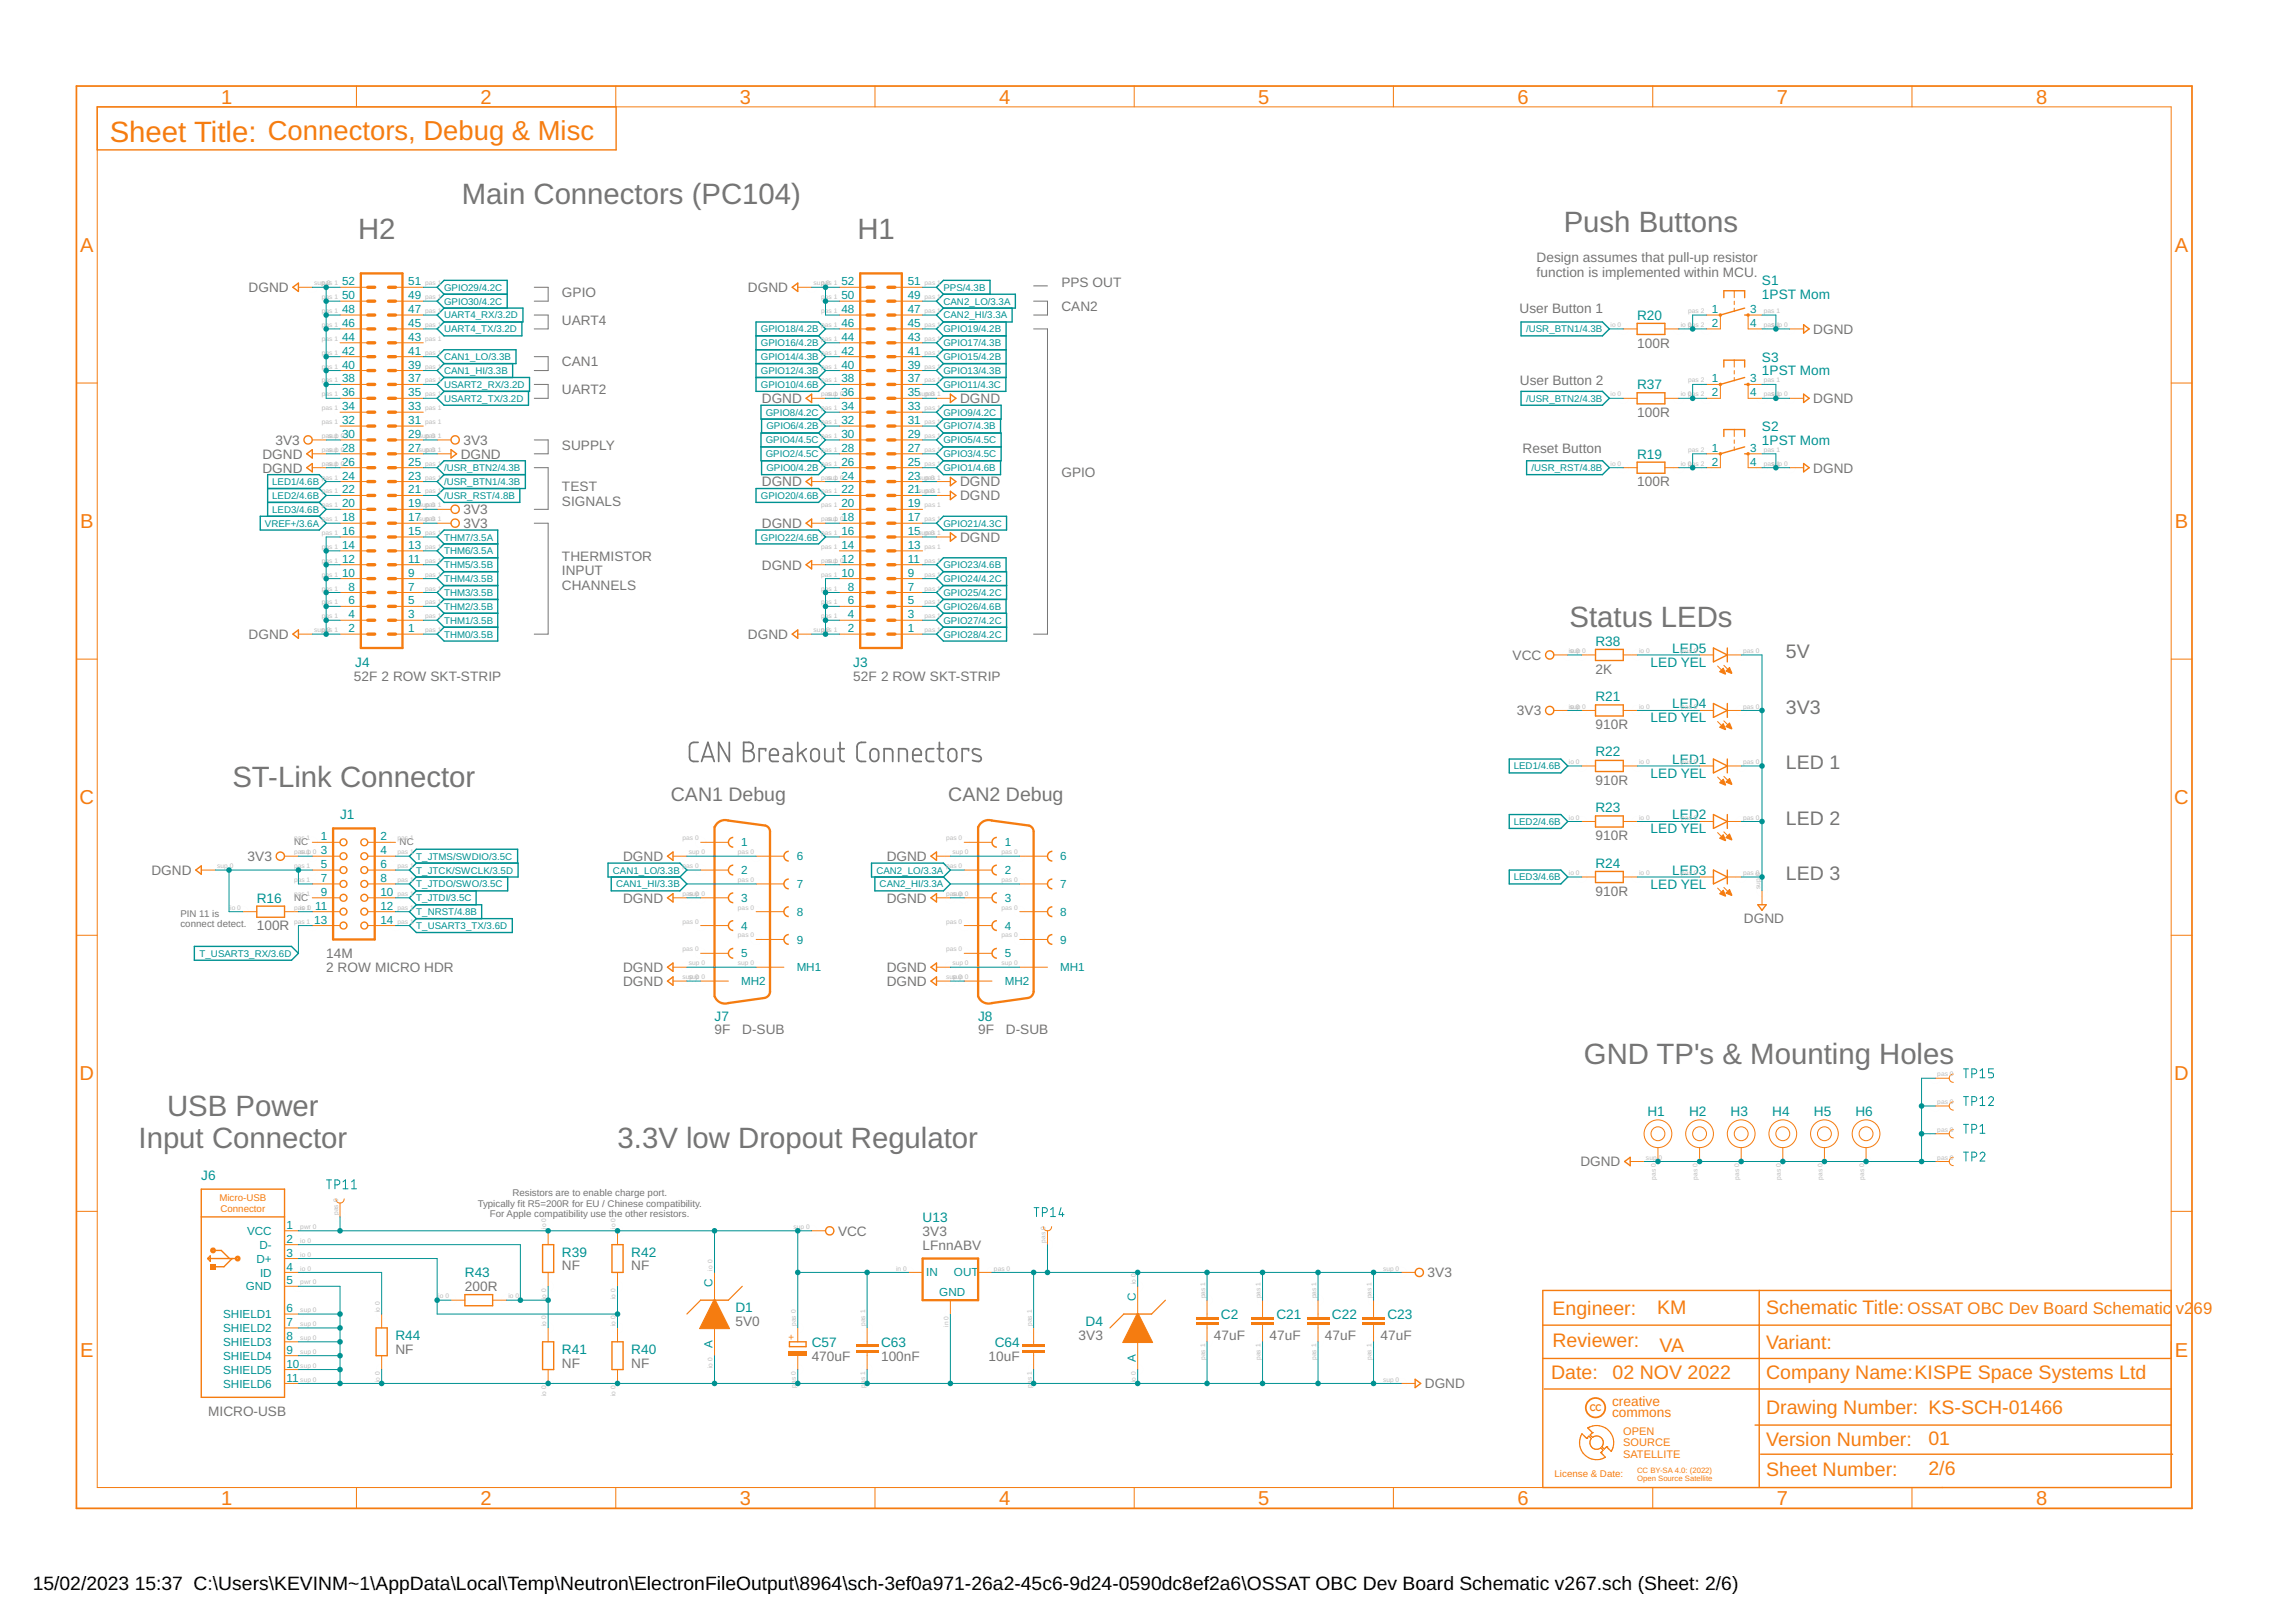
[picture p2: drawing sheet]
<svg xmlns="http://www.w3.org/2000/svg" width="420mm" height="297mm" viewBox="0 0 420 297" stroke-linecap="round" stroke-linejoin="round" font-family="sans-serif">
<defs><g id="words">
<text font-size="5.4" fill="#f57c10" x="20.1" y="25.9">Sheet Title: Connectors, Debug &amp; Misc</text>
<g font-size="5.4" fill="#757575">
<text x="84.5" y="37.3">Main Connectors (PC104)</text>
<text x="65.5" y="43.7">H2</text>
<text x="157" y="43.7">H1</text>
<text x="286.3" y="42.4">Push Buttons</text>
<text x="287.3" y="114.8">Status LEDs</text>
<text x="42.5" y="144">ST-Link Connector</text>
<text x="290" y="194.8">GND TP's &amp; Mounting Holes</text>
<text x="30.6" y="204.3">USB Power</text>
<text x="25.4" y="210">Input Connector</text>
<text x="113.1" y="210">3.3V low Dropout Regulator</text>
</g>
<g font-size="3.7" fill="#f57c10">
<text x="40.5" y="18.9">1</text>
<text x="88" y="18.9">2</text>
<text x="135.4" y="18.9">3</text>
<text x="182.9" y="18.9">4</text>
<text x="230.4" y="18.9">5</text>
<text x="277.8" y="18.9">6</text>
<text x="325.3" y="18.9">7</text>
<text x="372.7" y="18.9">8</text>
<text x="14.7" y="46.1">A</text>
<text x="398.2" y="46.1">A</text>
<text x="14.7" y="96.7">B</text>
<text x="398.2" y="96.7">B</text>
<text x="14.6" y="147.2">C</text>
<text x="398.1" y="147.2">C</text>
<text x="14.6" y="197.7">D</text>
<text x="398.1" y="197.7">D</text>
<text x="14.7" y="248.3">E</text>
<text x="398.2" y="248.3">E</text>
<text x="40.5" y="275.4">1</text>
<text x="88" y="275.4">2</text>
<text x="135.4" y="275.4">3</text>
<text x="182.9" y="275.4">4</text>
<text x="230.4" y="275.4">5</text>
<text x="277.8" y="275.4">6</text>
<text x="325.3" y="275.4">7</text>
<text x="372.7" y="275.4">8</text>
</g>
<g font-size="3.6" fill="#757575">
<text x="327" y="120.5">5V</text>
<text x="327" y="130.6">3V3</text>
<text x="327" y="140.8">LED 1</text>
<text x="122.8" y="146.5">CAN1 Debug</text>
<text x="173.6" y="146.5">CAN2 Debug</text>
<text x="327" y="150.9">LED 2</text>
<text x="327" y="161.1">LED 3</text>
</g>
<g font-size="3.6" fill="#f57c10">
<text x="284.2" y="240.8">Engineer:</text>
<text x="303.4" y="240.5">KM</text>
<text x="323.3" y="240.5">Schematic Title:</text>
<text x="284.2" y="246.6">Reviewer:</text>
<text x="303.8" y="247.4">VA</text>
<text x="323.3" y="246.9">Variant:</text>
<text x="284" y="252.4">Date:</text>
<text x="295.2" y="252.4">02 NOV 2022</text>
<text x="323.3" y="252.4">Company Name:KISPE Space Systems Ltd</text>
<text x="323.3" y="258.8">Drawing Number: KS-SCH-01466</text>
<text x="323.3" y="264.6">Version Number:</text>
<text x="353" y="264.4">01</text>
<text x="353" y="270">2/6</text>
<text x="323.3" y="270.2">Sheet Number:</text>
</g>
<g font-size="3.5">
<text x="6" y="291">15/02/2023</text>
<text x="24.7" y="291">15:37 C:\Users\KEVINM~1\AppData\Local\Temp\Neutron\ElectronFileOutput\8964\sch-3ef0a971-26a2-45c6-9d24-0590dc8ef2a6\OSSAT OBC Dev Board Schematic v267.sch (Sheet: 2/6)</text>
</g>
<g font-size="3.1" fill="#f57c10">
<text x="349.2" y="240.5">OSSAT OBC Dev Board Schematic</text>
<text x="398.3" y="240.5">v2</text>
<text x="401.6" y="240.5">69</text>
</g>
<g font-size="2.5" fill="#757575">
<text x="281.3" y="48">Design assumes that pull-up resistor</text>
<text x="45.5" y="53.5">DGND</text>
<text x="136.9" y="53.5">DGND</text>
<text x="194.3" y="52.6">PPS OUT</text>
<text x="281.3" y="50.6">function is implemented within MCU.</text>
<text x="102.9" y="59.4">UART4</text>
<text x="102.9" y="54.4">GPIO</text>
<text x="194.3" y="56.9">CAN2</text>
<text x="278.2" y="57.2">User Button 1</text>
<text x="299.7" y="63.6">100R</text>
<text x="332" y="61.1">DGND</text>
<text x="102.9" y="67.1">CAN1</text>
<text x="278.3" y="70.4">User Button 2</text>
<text x="102.9" y="72.1">UART2</text>
<text x="139.5" y="73.8">DGND</text>
<text x="175.8" y="73.8">DGND</text>
<text x="299.7" y="76.3">100R</text>
<text x="332" y="73.8">DGND</text>
<text x="48" y="83.9">DGND</text>
<text x="50.4" y="81.4">3V3</text>
<text x="84.3" y="83.9">DGND</text>
<text x="84.9" y="81.4">3V3</text>
<text x="102.9" y="82.3">SUPPLY</text>
<text x="278.8" y="82.8">Reset Button</text>
<text x="48" y="86.5">DGND</text>
<text x="102.9" y="89.9">TEST</text>
<text x="139.5" y="89">DGND</text>
<text x="175.8" y="89">DGND</text>
<text x="194.3" y="87.4">GPIO</text>
<text x="299.7" y="89">100R</text>
<text x="332" y="86.5">DGND</text>
<text x="84.9" y="94.1">3V3</text>
<text x="102.9" y="92.6">SIGNALS</text>
<text x="175.8" y="91.6">DGND</text>
<text x="84.9" y="96.6">3V3</text>
<text x="139.5" y="96.6">DGND</text>
<text x="175.8" y="99.2">DGND</text>
<text x="102.9" y="102.6">THERMISTOR</text>
<text x="102.9" y="105.3">INPUT</text>
<text x="102.9" y="107.9">CHANNELS</text>
<text x="139.5" y="104.3">DGND</text>
<text x="45.5" y="117">DGND</text>
<text x="136.9" y="117">DGND</text>
<text x="64.8" y="124.6">52F 2 ROW SKT-STRIP</text>
<text x="156.2" y="124.6">52F 2 ROW SKT-STRIP</text>
<text x="276.9" y="120.8">VCC</text>
<text x="292.1" y="123.3">2K</text>
<text x="277.7" y="130.9">3V3</text>
<text x="292.1" y="133.5">910R</text>
<text x="292.1" y="143.7">910R</text>
<text x="292.1" y="153.8">910R</text>
<text x="27.7" y="160.1">DGND</text>
<text x="45.3" y="157.6">3V3</text>
<text x="114.1" y="157.6">DGND</text>
<text x="162.3" y="157.6">DGND</text>
<text x="114.1" y="165.2">DGND</text>
<text x="162.3" y="165.2">DGND</text>
<text x="292.1" y="163.9">910R</text>
<text x="47" y="170.3">100R</text>
<text x="319.3" y="169">DGND</text>
<text x="59.7" y="177.9">2 ROW MICRO HDR</text>
<text x="59.7" y="175.4">14M</text>
<text x="114.1" y="177.9">DGND</text>
<text x="162.3" y="177.9">DGND</text>
<text x="114.1" y="180.4">DGND</text>
<text x="162.3" y="180.4">DGND</text>
<text x="130.8" y="189.3">9F</text>
<text x="135.9" y="189.3">D-SUB</text>
<text x="179.1" y="189.3">9F</text>
<text x="184.2" y="189.3">D-SUB</text>
<text x="289.3" y="213.5">DGND</text>
<text x="153.4" y="226.2">VCC</text>
<text x="168.9" y="226.2">3V3</text>
<text x="102.9" y="232.5">NF</text>
<text x="115.6" y="232.5">NF</text>
<text x="168.9" y="228.7">LFnnABV</text>
<text x="261.4" y="233.8">3V3</text>
<text x="85.1" y="236.3">200R</text>
<text x="134.6" y="242.7">5V0</text>
<text x="197.5" y="245.2">3V3</text>
<text x="222.3" y="245.2">47uF</text>
<text x="232.4" y="245.2">47uF</text>
<text x="242.6" y="245.2">47uF</text>
<text x="252.7" y="245.2">47uF</text>
<text x="72.4" y="247.7">NF</text>
<text x="102.9" y="250.3">NF</text>
<text x="115.6" y="250.3">NF</text>
<text x="148.6" y="249">470uF</text>
<text x="161.3" y="249">100nF</text>
<text x="181" y="249">10uF</text>
<text x="260.9" y="254.1">DGND</text>
<text x="38.1" y="259.2">MICRO-USB</text>
</g>
<g font-size="2.5" fill="#009292">
<text x="322.6" y="52.2">S1</text>
<text x="299.7" y="58.5">R20</text>
<text x="322.6" y="54.7">1PST Mom</text>
<text x="299.7" y="71.2">R37</text>
<text x="322.6" y="66.2">S3</text>
<text x="322.6" y="68.7">1PST Mom</text>
<text x="299.7" y="83.9">R19</text>
<text x="322.6" y="78.9">S2</text>
<text x="322.6" y="81.4">1PST Mom</text>
<text x="292.1" y="118.2">R38</text>
<text x="306.1" y="119.5">LED5</text>
<text x="65" y="122">J4</text>
<text x="156.2" y="122">J3</text>
<text x="302.2" y="122">LED YEL</text>
<text x="292.1" y="128.4">R21</text>
<text x="306.1" y="129.7">LED4</text>
<text x="302.2" y="132.2">LED YEL</text>
<text x="292.1" y="138.4">R22</text>
<text x="302.2" y="142.3">LED YEL</text>
<text x="306.1" y="139.8">LED1</text>
<text x="62.2" y="150">J1</text>
<text x="292.1" y="148.7">R23</text>
<text x="306.1" y="150">LED2</text>
<text x="302.2" y="152.5">LED YEL</text>
<text x="292.1" y="158.9">R24</text>
<text x="306.1" y="160.1">LED3</text>
<text x="47" y="165.2">R16</text>
<text x="302.2" y="162.7">LED YEL</text>
<text x="130.8" y="186.8">J7</text>
<text x="179.1" y="186.8">J8</text>
<text x="301.6" y="204.2">H1</text>
<text x="309.2" y="204.2">H2</text>
<text x="316.8" y="204.2">H3</text>
<text x="324.5" y="204.2">H4</text>
<text x="332.1" y="204.2">H5</text>
<text x="339.7" y="204.2">H6</text>
<text x="36.8" y="216">J6</text>
<text x="168.9" y="223.6">U13</text>
<text x="85.1" y="233.8">R43</text>
<text x="102.9" y="230">R39</text>
<text x="115.6" y="230">R42</text>
<text x="72.4" y="245.2">R44</text>
<text x="134.6" y="240.1">D1</text>
<text x="198.7" y="242.7">D4</text>
<text x="223.5" y="241.4">C2</text>
<text x="233.7" y="241.4">C21</text>
<text x="243.8" y="241.4">C22</text>
<text x="254" y="241.4">C23</text>
<text x="102.9" y="247.7">R41</text>
<text x="115.6" y="247.7">R40</text>
<text x="148.6" y="246.5">C57</text>
<text x="161.3" y="246.5">C63</text>
<text x="182.1" y="246.5">C64</text>
</g>
<g font-size="2.5" fill="#f57c10">
<text x="295.1" y="257.3">creative</text>
<text x="295.1" y="259.3">commons</text>
</g>
<g font-size="2.1" fill="#009292">
<text x="62.6" y="52.2">52</text>
<text x="74.7" y="52.2">51</text>
<text x="154.1" y="52.2">52</text>
<text x="166.2" y="52.2">51</text>
<text x="62.6" y="59.8">46</text>
<text x="62.6" y="57.3">48</text>
<text x="62.6" y="54.8">50</text>
<text x="74.7" y="59.8">45</text>
<text x="74.7" y="57.3">47</text>
<text x="74.7" y="54.8">49</text>
<text x="154.1" y="59.8">46</text>
<text x="154.1" y="57.3">48</text>
<text x="154.1" y="54.8">50</text>
<text x="166.2" y="59.8">45</text>
<text x="166.2" y="57.3">47</text>
<text x="166.2" y="54.8">49</text>
<text x="313.4" y="57.3">1</text>
<text x="313.4" y="59.8">2</text>
<text x="320.4" y="57.3">3</text>
<text x="320.4" y="59.8">4</text>
<text x="62.6" y="64.9">42</text>
<text x="62.6" y="62.4">44</text>
<text x="74.7" y="64.9">41</text>
<text x="74.7" y="62.4">43</text>
<text x="154.1" y="64.9">42</text>
<text x="154.1" y="62.4">44</text>
<text x="166.2" y="64.9">41</text>
<text x="166.2" y="62.4">43</text>
<text x="62.6" y="67.5">40</text>
<text x="62.6" y="70">38</text>
<text x="74.7" y="70">37</text>
<text x="74.7" y="67.5">39</text>
<text x="154.1" y="67.5">40</text>
<text x="154.1" y="70">38</text>
<text x="166.2" y="70">37</text>
<text x="166.2" y="67.5">39</text>
<text x="313.4" y="70">1</text>
<text x="320.4" y="70">3</text>
<text x="62.6" y="77.6">32</text>
<text x="62.6" y="75.1">34</text>
<text x="62.6" y="72.5">36</text>
<text x="74.7" y="77.6">31</text>
<text x="74.7" y="75.1">33</text>
<text x="74.7" y="72.5">35</text>
<text x="154.1" y="77.6">32</text>
<text x="154.1" y="75.1">34</text>
<text x="154.1" y="72.5">36</text>
<text x="166.2" y="77.6">31</text>
<text x="166.2" y="75.1">33</text>
<text x="166.2" y="72.5">35</text>
<text x="313.4" y="72.5">2</text>
<text x="320.4" y="72.5">4</text>
<text x="62.6" y="82.7">28</text>
<text x="62.6" y="80.2">30</text>
<text x="74.7" y="82.7">27</text>
<text x="74.7" y="80.2">29</text>
<text x="154.1" y="82.7">28</text>
<text x="154.1" y="80.2">30</text>
<text x="166.2" y="82.7">27</text>
<text x="166.2" y="80.2">29</text>
<text x="313.4" y="82.7">1</text>
<text x="320.4" y="82.7">3</text>
<text x="62.6" y="85.2">26</text>
<text x="62.6" y="87.8">24</text>
<text x="74.7" y="87.8">23</text>
<text x="74.7" y="85.2">25</text>
<text x="154.1" y="85.2">26</text>
<text x="154.1" y="87.8">24</text>
<text x="166.2" y="87.8">23</text>
<text x="166.2" y="85.2">25</text>
<text x="313.4" y="85.2">2</text>
<text x="320.4" y="85.2">4</text>
<text x="62.6" y="95.4">18</text>
<text x="62.6" y="92.9">20</text>
<text x="62.6" y="90.3">22</text>
<text x="74.7" y="95.4">17</text>
<text x="74.7" y="92.9">19</text>
<text x="74.7" y="90.3">21</text>
<text x="154.1" y="95.4">18</text>
<text x="154.1" y="92.9">20</text>
<text x="154.1" y="90.3">22</text>
<text x="166.2" y="95.4">17</text>
<text x="166.2" y="92.9">19</text>
<text x="166.2" y="90.3">21</text>
<text x="62.6" y="100.5">14</text>
<text x="62.6" y="97.9">16</text>
<text x="74.7" y="100.5">13</text>
<text x="74.7" y="97.9">15</text>
<text x="154.1" y="100.5">14</text>
<text x="154.1" y="97.9">16</text>
<text x="166.2" y="100.5">13</text>
<text x="166.2" y="97.9">15</text>
<text x="62.6" y="105.6">10</text>
<text x="62.6" y="103">12</text>
<text x="74.7" y="105.6">9</text>
<text x="74.7" y="103">11</text>
<text x="154.1" y="105.6">10</text>
<text x="154.1" y="103">12</text>
<text x="166.2" y="105.6">9</text>
<text x="166.2" y="103">11</text>
<text x="63.8" y="113.2">4</text>
<text x="63.8" y="110.6">6</text>
<text x="63.8" y="108.1">8</text>
<text x="74.7" y="113.2">3</text>
<text x="74.7" y="110.6">5</text>
<text x="74.7" y="108.1">7</text>
<text x="155.2" y="113.2">4</text>
<text x="155.2" y="110.6">6</text>
<text x="155.2" y="108.1">8</text>
<text x="166.2" y="113.2">3</text>
<text x="166.2" y="110.6">5</text>
<text x="166.2" y="108.1">7</text>
<text x="63.8" y="115.7">2</text>
<text x="74.7" y="115.7">1</text>
<text x="155.2" y="115.7">2</text>
<text x="166.2" y="115.7">1</text>
<text x="58.7" y="153.8">1</text>
<text x="69.7" y="153.8">2</text>
<text x="135.7" y="154.9">1</text>
<text x="184" y="154.9">1</text>
<text x="58.7" y="156.3">3</text>
<text x="58.7" y="158.9">5</text>
<text x="58.7" y="161.4">7</text>
<text x="69.7" y="156.3">4</text>
<text x="69.7" y="158.9">6</text>
<text x="69.7" y="161.4">8</text>
<text x="135.7" y="160">2</text>
<text x="145.9" y="157.5">6</text>
<text x="184" y="160">2</text>
<text x="194.1" y="157.5">6</text>
<text x="57.7" y="166.5">11</text>
<text x="58.7" y="164">9</text>
<text x="69.7" y="164">10</text>
<text x="69.7" y="166.5">12</text>
<text x="135.7" y="165.1">3</text>
<text x="145.9" y="162.5">7</text>
<text x="145.9" y="167.6">8</text>
<text x="184" y="165.1">3</text>
<text x="194.1" y="162.5">7</text>
<text x="194.1" y="167.6">8</text>
<text x="57.5" y="169">13</text>
<text x="69.7" y="169">14</text>
<text x="135.7" y="170.2">4</text>
<text x="145.9" y="172.7">9</text>
<text x="184" y="170.2">4</text>
<text x="194.1" y="172.7">9</text>
<text x="135.7" y="175.2">5</text>
<text x="145.9" y="177.8">MH1</text>
<text x="184" y="175.2">5</text>
<text x="194.1" y="177.8">MH1</text>
<text x="135.7" y="180.3">MH2</text>
<text x="184" y="180.3">MH2</text>
<text x="45.2" y="226">VCC</text>
<text x="52.4" y="224.9">1</text>
<text x="52.4" y="227.4">2</text>
<text x="47" y="231.1">D+</text>
<text x="47.5" y="228.6">D-</text>
<text x="47.6" y="233.6">ID</text>
<text x="52.4" y="230">3</text>
<text x="52.4" y="232.5">4</text>
<text x="169.6" y="233.5">IN</text>
<text x="174.6" y="233.5">OUT</text>
<text x="45" y="236.2">GND</text>
<text x="52.4" y="235.1">5</text>
<text x="130.5" y="235.6" transform="rotate(-90 130.5 235.6)">C</text>
<text x="172" y="237.2">GND</text>
<text x="207.9" y="238.2" transform="rotate(-90 207.9 238.2)">C</text>
<text x="40.9" y="241.3">SHIELD1</text>
<text x="40.9" y="243.8">SHIELD2</text>
<text x="52.4" y="240.1">6</text>
<text x="52.4" y="242.7">7</text>
<text x="52.4" y="245.2">8</text>
<text x="40.9" y="246.3">SHIELD3</text>
<text x="40.9" y="248.9">SHIELD4</text>
<text x="40.9" y="251.4">SHIELD5</text>
<text x="52.4" y="247.8">9</text>
<text x="52.4" y="250.3">10</text>
<text x="130.5" y="246.8" transform="rotate(-90 130.5 246.8)">A</text>
<text x="207.9" y="249.3" transform="rotate(-90 207.9 249.3)">A</text>
<text x="40.9" y="254">SHIELD6</text>
<text x="52.4" y="252.8">11</text>
</g>
<g font-size="2" fill="#f57c10">
<text x="297.2" y="262.6">OPEN</text>
<text x="297.2" y="264.7">SOURCE</text>
<text x="297.2" y="266.8">SATELLITE</text>
</g>
<g font-size="1.8" fill="#009292">
<text x="81.3" y="53.2">GPIO29/4.2C</text>
<text x="172.7" y="53.2">PPS/4.3B</text>
<text x="81.3" y="58.3">UART4_RX/3.2D</text>
<text x="81.3" y="55.7">GPIO30/4.2C</text>
<text x="172.7" y="58.3">CAN2_HI/3.3A</text>
<text x="172.7" y="55.7">CAN2_LO/3.3A</text>
<text x="81.3" y="65.9">CAN1_LO/3.3B</text>
<text x="81.3" y="60.8">UART4_TX/3.2D</text>
<text x="139.3" y="65.9">GPIO14/4.3B</text>
<text x="139.3" y="63.4">GPIO16/4.2B</text>
<text x="139.3" y="60.8">GPIO18/4.2B</text>
<text x="172.7" y="65.9">GPIO15/4.2B</text>
<text x="172.7" y="63.4">GPIO17/4.3B</text>
<text x="172.7" y="60.8">GPIO19/4.2B</text>
<text x="279.4" y="60.8">/USR_BTN1/4.3B</text>
<text x="81.3" y="68.4">CAN1_HI/3.3B</text>
<text x="81.3" y="71">USART2_RX/3.2D</text>
<text x="139.3" y="71">GPIO10/4.6B</text>
<text x="139.3" y="68.4">GPIO12/4.3B</text>
<text x="172.7" y="71">GPIO11/4.3C</text>
<text x="172.7" y="68.4">GPIO13/4.3B</text>
<text x="81.3" y="73.5">USART2_TX/3.2D</text>
<text x="140.2" y="76.1">GPIO8/4.2C</text>
<text x="172.7" y="76.1">GPIO9/4.2C</text>
<text x="279.4" y="73.5">/USR_BTN2/4.3B</text>
<text x="140.2" y="83.7">GPIO2/4.5C</text>
<text x="140.2" y="81.1">GPIO4/4.5C</text>
<text x="140.3" y="78.6">GPIO6/4.2B</text>
<text x="172.7" y="83.7">GPIO3/4.5C</text>
<text x="172.7" y="81.1">GPIO5/4.5C</text>
<text x="172.7" y="78.6">GPIO7/4.3B</text>
<text x="49.8" y="88.8">LED1/4.6B</text>
<text x="81.3" y="88.8">/USR_BTN1/4.3B</text>
<text x="81.3" y="86.2">/USR_BTN2/4.3B</text>
<text x="140.3" y="86.2">GPIO0/4.2B</text>
<text x="172.7" y="86.2">GPIO1/4.6B</text>
<text x="280.4" y="86.2">/USR_RST/4.8B</text>
<text x="49.8" y="93.8">LED3/4.6B</text>
<text x="49.8" y="91.3">LED2/4.6B</text>
<text x="81.3" y="91.3">/USR_RST/4.8B</text>
<text x="139.3" y="91.3">GPIO20/4.6B</text>
<text x="48.5" y="96.4">VREF+/3.6A</text>
<text x="81.3" y="101.5">THM6/3.5A</text>
<text x="81.3" y="98.9">THM7/3.5A</text>
<text x="139.3" y="98.9">GPIO22/4.6B</text>
<text x="172.7" y="96.4">GPIO21/4.3C</text>
<text x="81.3" y="106.5">THM4/3.5B</text>
<text x="81.3" y="104">THM5/3.5B</text>
<text x="172.7" y="104">GPIO23/4.6B</text>
<text x="172.7" y="106.5">GPIO24/4.2C</text>
<text x="81.3" y="111.6">THM2/3.5B</text>
<text x="81.3" y="109.1">THM3/3.5B</text>
<text x="172.7" y="109.1">GPIO25/4.2C</text>
<text x="172.7" y="111.6">GPIO26/4.6B</text>
<text x="81.3" y="116.7">THM0/3.5B</text>
<text x="81.3" y="114.2">THM1/3.5B</text>
<text x="172.7" y="114.2">GPIO27/4.2C</text>
<text x="172.7" y="116.7">GPIO28/4.2C</text>
<text x="277.1" y="140.8">LED1/4.6B</text>
<text x="277.1" y="151">LED2/4.6B</text>
<text x="76.2" y="157.3">T_JTMS/SWDIO/3.5C</text>
<text x="76.2" y="159.9">T_JTCK/SWCLK/3.5D</text>
<text x="112.2" y="159.9">CAN1_LO/3.3B</text>
<text x="160.4" y="159.9">CAN2_LO/3.3A</text>
<text x="277.1" y="161.1">LED3/4.6B</text>
<text x="76.2" y="162.4">T_JTDO/SWO/3.5C</text>
<text x="76.2" y="165">T_JTDI/3.5C</text>
<text x="76.2" y="167.5">T_NRST/4.8B</text>
<text x="112.8" y="162.4">CAN1_HI/3.3B</text>
<text x="161" y="162.4">CAN2_HI/3.3A</text>
<text x="76.2" y="170">T_USART3_TX/3.6D</text>
<text x="36.5" y="175.1">T_USART3_RX/3.6D</text>
</g>
<g font-size="1.8" fill="#757575">
<text x="53.9" y="154.7">NC</text>
<text x="73.2" y="154.7">NC</text>
<text x="33" y="167.7">PIN 11 is</text>
<text x="53.9" y="164.8">NC</text>
<text x="33" y="169.6">connect detect.</text>
<text x="87.5" y="220.8">Typically fit R5=200R for EU / Chinese compatibility.</text>
<text x="93.8" y="218.9">Resistors are to enable charge port.</text>
<text x="89.7" y="222.7">For Apple compatibility use the other resistors.</text>
</g>
<g font-size="1.8" fill="#f57c10">
<text x="40.2" y="219.9">Micro-USB</text>
<text x="40.3" y="221.8">Connector</text>
<text x="145.5" y="245.2" transform="rotate(-90 145.5 245.2)">+</text>
<text x="291" y="258.3">CC</text>
<text x="284.6" y="270.3">License &amp; Date:</text>
</g>
<g font-size="1.4" fill="#f57c10">
<text x="299.7" y="269.6">CC BY-SA 4.0: (2022)</text>
<text x="299.7" y="271">Open Source Satellite</text>
</g>
<g font-size="1.2" fill="#bbb">
<text x="57.5" y="52.2">sup 0</text>
<text x="58.9" y="52.2">pas 1</text>
<text x="77.8" y="52.2">pas 1</text>
<text x="149" y="52.2">sup 0</text>
<text x="150.3" y="52.2">pas 1</text>
<text x="169.3" y="52.2">pas 1</text>
<text x="58.9" y="59.8">pas 1</text>
<text x="58.9" y="57.3">pas 1</text>
<text x="58.9" y="54.8">pas 1</text>
<text x="77.8" y="59.8">pas 1</text>
<text x="77.8" y="57.3">pas 1</text>
<text x="77.8" y="54.8">pas 1</text>
<text x="150.3" y="59.8">pas 1</text>
<text x="150.3" y="57.3">pas 1</text>
<text x="150.3" y="54.8">pas 1</text>
<text x="169.3" y="59.8">pas 1</text>
<text x="169.3" y="57.3">pas 1</text>
<text x="169.3" y="54.8">pas 1</text>
<text x="294.9" y="59.8">io 0</text>
<text x="307.7" y="59.8">io 0</text>
<text x="309.1" y="57.3">pas 2</text>
<text x="309.1" y="59.8">pas 2</text>
<text x="322.9" y="57.3">pas 1</text>
<text x="322.9" y="59.8">pas</text>
<text x="324.3" y="59.8">su1p 0</text>
<text x="58.9" y="64.9">pas 1</text>
<text x="58.9" y="62.4">pas 1</text>
<text x="77.8" y="64.9">pas 1</text>
<text x="77.8" y="62.4">pas 1</text>
<text x="150.3" y="64.9">pas 1</text>
<text x="150.3" y="62.4">pas 1</text>
<text x="169.3" y="64.9">pas 1</text>
<text x="169.3" y="62.4">pas 1</text>
<text x="58.9" y="67.5">pas 1</text>
<text x="58.9" y="70">pas 1</text>
<text x="77.8" y="70">pas 1</text>
<text x="77.8" y="67.5">pas 1</text>
<text x="150.3" y="67.5">pas 1</text>
<text x="150.3" y="70">pas 1</text>
<text x="169.3" y="70">pas 1</text>
<text x="169.3" y="67.5">pas 1</text>
<text x="309.1" y="70">pas 2</text>
<text x="322.9" y="70">pas 1</text>
<text x="58.9" y="77.6">pas 1</text>
<text x="58.9" y="75.1">pas 1</text>
<text x="58.9" y="72.5">pas 1</text>
<text x="77.8" y="77.6">pas 1</text>
<text x="77.8" y="75.1">pas 1</text>
<text x="77.8" y="72.5">pas 1</text>
<text x="150.3" y="77.6">pas 1</text>
<text x="150.3" y="75.1">pas 1</text>
<text x="150.3" y="72.5">passu1p 0</text>
<text x="168.1" y="72.5">suppa0s 1</text>
<text x="169.3" y="77.6">pas 1</text>
<text x="169.3" y="75.1">pas 1</text>
<text x="294.9" y="72.5">io 0</text>
<text x="307.7" y="72.5">io 0</text>
<text x="309.1" y="72.5">pas 2</text>
<text x="322.9" y="72.5">pas</text>
<text x="324.3" y="72.5">su1p 0</text>
<text x="58.9" y="82.7">passu1p 0</text>
<text x="58.9" y="80.2">passu1p 0</text>
<text x="76.7" y="82.7">suppa0s 1</text>
<text x="76.7" y="80.2">suppa0s 1</text>
<text x="150.3" y="82.7">pas 1</text>
<text x="150.3" y="80.2">pas 1</text>
<text x="169.3" y="82.7">pas 1</text>
<text x="169.3" y="80.2">pas 1</text>
<text x="309.1" y="82.7">pas 2</text>
<text x="322.9" y="82.7">pas 1</text>
<text x="58.9" y="85.2">passu1p 0</text>
<text x="58.9" y="87.8">pas 1</text>
<text x="77.8" y="87.8">pas 1</text>
<text x="77.8" y="85.2">pas 1</text>
<text x="150.3" y="85.2">pas 1</text>
<text x="150.3" y="87.8">passu1p 0</text>
<text x="168.1" y="87.8">suppa0s 1</text>
<text x="169.3" y="85.2">pas 1</text>
<text x="294.9" y="85.2">io 0</text>
<text x="307.7" y="85.2">io 0</text>
<text x="309.1" y="85.2">pas 2</text>
<text x="322.9" y="85.2">pas</text>
<text x="324.3" y="85.2">su1p 0</text>
<text x="58.9" y="95.4">pas 1</text>
<text x="58.9" y="92.9">pas 1</text>
<text x="58.9" y="90.3">pas 1</text>
<text x="76.7" y="92.9">suppa0s 1</text>
<text x="76.7" y="95.4">suppa0s 1</text>
<text x="77.8" y="90.3">pas 1</text>
<text x="150.3" y="95.4">passu1p 0</text>
<text x="150.3" y="92.9">pas 1</text>
<text x="150.3" y="90.3">pas 1</text>
<text x="168.1" y="90.3">suppa0s 1</text>
<text x="169.3" y="95.4">pas 1</text>
<text x="169.3" y="92.9">pas 1</text>
<text x="58.9" y="100.5">pas 1</text>
<text x="58.9" y="97.9">pas 1</text>
<text x="77.8" y="100.5">pas 1</text>
<text x="77.8" y="97.9">pas 1</text>
<text x="150.3" y="100.5">pas 1</text>
<text x="150.3" y="97.9">pas 1</text>
<text x="168.1" y="97.9">suppa0s 1</text>
<text x="169.3" y="100.5">pas 1</text>
<text x="58.9" y="105.6">pas 1</text>
<text x="58.9" y="103">pas 1</text>
<text x="77.8" y="105.6">pas 1</text>
<text x="77.8" y="103">pas 1</text>
<text x="150.3" y="105.6">pas 1</text>
<text x="150.3" y="103">passu1p 0</text>
<text x="169.3" y="105.6">pas 1</text>
<text x="169.3" y="103">pas 1</text>
<text x="58.9" y="113.2">pas 1</text>
<text x="58.9" y="110.6">pas 1</text>
<text x="58.9" y="108.1">pas 1</text>
<text x="77.8" y="113.2">pas 1</text>
<text x="77.8" y="110.6">pas 1</text>
<text x="77.8" y="108.1">pas 1</text>
<text x="150.3" y="113.2">pas 1</text>
<text x="150.3" y="110.6">pas 1</text>
<text x="150.3" y="108.1">pas 1</text>
<text x="169.3" y="113.2">pas 1</text>
<text x="169.3" y="110.6">pas 1</text>
<text x="169.3" y="108.1">pas 1</text>
<text x="57.5" y="115.7">sup</text>
<text x="58.9" y="115.7">pa0s 1</text>
<text x="77.8" y="115.7">pas 1</text>
<text x="149" y="115.7">sup</text>
<text x="150.3" y="115.7">pa0s 1</text>
<text x="169.3" y="115.7">pas 1</text>
<text x="287.2" y="119.5">isou0p 0</text>
<text x="300.1" y="119.5">io 0</text>
<text x="307.8" y="119.5">pas 0</text>
<text x="319.1" y="119.5">pas 0</text>
<text x="287.2" y="129.7">isou0p 0</text>
<text x="300.1" y="129.7">io 0</text>
<text x="307.8" y="129.7">pas 0</text>
<text x="319.1" y="129.7">pas 0</text>
<text x="300.1" y="139.8">io 0</text>
<text x="307.8" y="139.8">pas 0</text>
<text x="319.1" y="139.8">pas 0</text>
<text x="300.1" y="150">io 0</text>
<text x="307.8" y="150">pas 0</text>
<text x="319.1" y="150">pas 0</text>
<text x="53.8" y="153.8">pas 1</text>
<text x="72.8" y="153.8">pas 1</text>
<text x="124.9" y="153.8">pas 0</text>
<text x="173.2" y="153.8">pas 0</text>
<text x="39.7" y="158.9">sup 0</text>
<text x="53.8" y="156.3">passu1p 0</text>
<text x="53.8" y="158.9">pas 1</text>
<text x="53.8" y="161.4">pas 1</text>
<text x="72.8" y="156.3">pas 1</text>
<text x="72.8" y="158.9">pas 1</text>
<text x="72.8" y="161.4">pas 1</text>
<text x="124.9" y="158.9">pas 0</text>
<text x="126.1" y="156.3">sup 0</text>
<text x="135.1" y="156.3">pas 0</text>
<text x="135.1" y="161.4">pas 0</text>
<text x="173.2" y="158.9">pas 0</text>
<text x="174.4" y="156.3">sup 0</text>
<text x="183.4" y="156.3">pas 0</text>
<text x="183.4" y="161.4">pas 0</text>
<text x="300.1" y="160.2">io 0</text>
<text x="307.8" y="160.2">pas 0</text>
<text x="319.1" y="160.2">pas 0</text>
<text x="322.2" y="160.4" transform="rotate(-90 322.2 160.4)">0</text>
<text x="42.1" y="166.5">io 0</text>
<text x="53.8" y="164">pas 1</text>
<text x="53.8" y="166.5">paiso 10</text>
<text x="72.8" y="164">pas 1</text>
<text x="72.8" y="166.5">pas 1</text>
<text x="124.9" y="164">passu0p 0</text>
<text x="135.1" y="166.5">pas 0</text>
<text x="173.2" y="164">passu0p 0</text>
<text x="183.4" y="166.5">pas 0</text>
<text x="322.2" y="162.7" transform="rotate(-90 322.2 162.7)">sup</text>
<text x="53.8" y="169">pas 1</text>
<text x="72.8" y="169">pas 1</text>
<text x="124.9" y="169">pas 0</text>
<text x="135.1" y="171.6">pas 0</text>
<text x="173.2" y="169">pas 0</text>
<text x="183.4" y="171.6">pas 0</text>
<text x="124.9" y="174.1">pas 0</text>
<text x="124.9" y="179.2">suspu0p 0</text>
<text x="126.1" y="176.7">sup 0</text>
<text x="135.1" y="176.7">sup 0</text>
<text x="173.2" y="174.1">pas 0</text>
<text x="173.2" y="179.2">suspu0p 0</text>
<text x="174.4" y="176.7">sup 0</text>
<text x="183.4" y="176.7">sup 0</text>
<text x="354.7" y="197">pas 0</text>
<text x="354.7" y="202.1">pas 0</text>
<text x="354.7" y="207.1">pas 0</text>
<text x="301.3" y="212.2">sup</text>
<text x="303.2" y="215.9" transform="rotate(-90 303.2 215.9)">pas 0</text>
<text x="303.6" y="212.2">0</text>
<text x="310.8" y="215.9" transform="rotate(-90 310.8 215.9)">pas 0</text>
<text x="318.4" y="215.9" transform="rotate(-90 318.4 215.9)">pas 0</text>
<text x="326" y="215.9" transform="rotate(-90 326 215.9)">pas 0</text>
<text x="333.6" y="215.9" transform="rotate(-90 333.6 215.9)">pas 0</text>
<text x="341.3" y="215.9" transform="rotate(-90 341.3 215.9)">pas 0</text>
<text x="354.7" y="212.2">pas 0</text>
<text x="55" y="224.9">pwr 0</text>
<text x="61.9" y="222.4" transform="rotate(-90 61.9 222.4)">pas 0</text>
<text x="100" y="224.9" transform="rotate(-90 100 224.9)">io 0</text>
<text x="112.7" y="224.9" transform="rotate(-90 112.7 224.9)">io 0</text>
<text x="145.3" y="224.9">sup 0</text>
<text x="191.4" y="227.4" transform="rotate(-90 191.4 227.4)">pas 0</text>
<text x="130.5" y="232.5" transform="rotate(-90 130.5 232.5)">io 0</text>
<text x="164.1" y="232.5">in 0</text>
<text x="182" y="232.5">pas 0</text>
<text x="253.2" y="232.5">sup 0</text>
<text x="55" y="235.1">pwr 0</text>
<text x="80.2" y="237.6">io 0</text>
<text x="93.1" y="237.6">io 0</text>
<text x="100" y="237.7" transform="rotate(-90 100 237.7)">io 0</text>
<text x="112.7" y="237.7" transform="rotate(-90 112.7 237.7)">io 0</text>
<text x="207.9" y="235.1" transform="rotate(-90 207.9 235.1)">io 0</text>
<text x="220.6" y="237.6" transform="rotate(-90 220.6 237.6)">pas 1</text>
<text x="230.8" y="237.6" transform="rotate(-90 230.8 237.6)">pas 1</text>
<text x="240.9" y="237.6" transform="rotate(-90 240.9 237.6)">pas 1</text>
<text x="251.1" y="237.6" transform="rotate(-90 251.1 237.6)">pas 1</text>
<text x="55" y="240.1">sup 0</text>
<text x="55" y="242.7">sup 0</text>
<text x="55" y="245.2">sup 0</text>
<text x="69.5" y="240.1" transform="rotate(-90 69.5 240.1)">io 0</text>
<text x="100" y="242.7" transform="rotate(-90 100 242.7)">io 0</text>
<text x="112.7" y="242.7" transform="rotate(-90 112.7 242.7)">io 0</text>
<text x="145.7" y="242.7" transform="rotate(-90 145.7 242.7)">pas 0</text>
<text x="158.4" y="242.7" transform="rotate(-90 158.4 242.7)">pas 1</text>
<text x="173.6" y="242.8" transform="rotate(-90 173.6 242.8)">in 0</text>
<text x="188.9" y="242.7" transform="rotate(-90 188.9 242.7)">pas 1</text>
<text x="55" y="247.8">sup 0</text>
<text x="55" y="250.3">sup 0</text>
<text x="130.5" y="250.4" transform="rotate(-90 130.5 250.4)">io 0</text>
<text x="220.6" y="248.9" transform="rotate(-90 220.6 248.9)">pas 1</text>
<text x="230.8" y="248.9" transform="rotate(-90 230.8 248.9)">pas 1</text>
<text x="240.9" y="248.9" transform="rotate(-90 240.9 248.9)">pas 1</text>
<text x="251.1" y="248.9" transform="rotate(-90 251.1 248.9)">pas 1</text>
<text x="55" y="252.8">sup 0</text>
<text x="69.5" y="253" transform="rotate(-90 69.5 253)">io 0</text>
<text x="100" y="255.5" transform="rotate(-90 100 255.5)">io 0</text>
<text x="112.7" y="255.5" transform="rotate(-90 112.7 255.5)">io 0</text>
<text x="145.7" y="254" transform="rotate(-90 145.7 254)">pas 0</text>
<text x="158.4" y="254" transform="rotate(-90 158.4 254)">pas 1</text>
<text x="188.9" y="254" transform="rotate(-90 188.9 254)">pas 1</text>
<text x="207.9" y="253" transform="rotate(-90 207.9 253)">io 0</text>
<text x="253.2" y="252.8">sup 0</text>
</g>
</g></defs>
<path d="M97.8 52.6h2.6v2.5h-2.6M97.8 57.7h2.6v2.5h-2.6M189.2 55.1h2.6v2.6h-2.6M189.2 52.3h2.6M97.8 65.3h2.6v2.5h-2.6M97.8 70.4h2.6v2.5h-2.6M189.2 60.2h2.6v55.9h-2.6M97.8 95.8h2.6v20.3h-2.6M97.8 80.5h2.6v2.6h-2.6M97.8 85.6h2.6v7.6h-2.6" fill="none" stroke="#757575" stroke-width=".18"/>
<g fill="none" stroke="#757575" stroke-width=".32">
<path d="M127.8 135.9a1.37 1.37 0 0 0-1.4 .3l-.2 .5v1.9l.3 .5a1.51 1.51 0 0 0 1.3 .3M128.4 139.4l1.2-3.5 1.2 3.5M128.7 138.5h1.8M133.5 135.9v3.5l-1.9-3.5v3.5M136.1 135.9h1a.77 .77 0 0 1 .8 .7 .77 .77 0 0 1-.8 .8 .97 .97 0 0 1 1 1 .97 .97 0 0 1-1 1h-1zM136.1 137.4h1M140.2 137.4v-.4h-1.2v2.4M140.9 138.2h1.6a.82 .82 0 0 0-.6-1.1 .82 .82 0 0 0-1 .7v1l.3 .5 1.3 .1M143.6 137l.9 .1 .4 .3v2h-.8a.68 .68 0 0 1-.7-.7 .68 .68 0 0 1 .7-.7h.8M146 135.9v3.5M146.7 137.7l.9 1.7M147.6 137l-1.6 1.2"/>
<path d="M148.7 137.2a.76 .76 0 0 1 .8-.1 .76 .76 0 0 1 .5 .7v.8a.77 .77 0 0 1-.8 .8 .77 .77 0 0 1-.8-.8l.1-1zM151 137v2l.3 .3 .3 .1h1v-2.4M153.4 137h1.2M153.8 135.9v3.1l.2 .3 .6 .1M158.5 135.9a1.37 1.37 0 0 0-1.4 .3l-.2 .5v1.9l.2 .5a1.43 1.43 0 0 0 1.4 .3M159.6 137.2a.77 .77 0 0 1 .8-.1 .77 .77 0 0 1 .4 .7v.8a.77 .77 0 0 1-.7 .8 .77 .77 0 0 1-.8-.8v-1zM161.9 139.4v-2.4l1.1 .1 .3 .2 .1 2.1M164.5 139.4v-2.4l1.2 .1 .3 .2 .1 2.1M167.1 138.2h1.6a.81 .81 0 0 0-.6-1.1 .81 .81 0 0 0-1 .7l.1 1.3 .3 .2 1.2 .1M170.9 137l-.9 .1-.3 .2-.1 .3 .1 1.5 .3 .2 .9 .1M171.6 137h1.2M172 135.9v3.1l.2 .3 .6 .1"/>
<path d="M173.8 137.2a.77 .77 0 0 1 .9-.1 .77 .77 0 0 1 .4 .7v.8a.77 .77 0 0 1-.7 .8 .77 .77 0 0 1-.8-.8v-1zM177.3 137.4v-.4h-1.2v2.4M179.4 137.2l-.6-.1a.54 .54 0 0 0-.7 .2 .54 .54 0 0 0 .3 .7l.9 .4a.5 .5 0 0 1 .3 .6 .5 .5 0 0 1-.5 .4l-1-.2"/>
</g>
<g fill="none" stroke="#009292" stroke-width=".18">
<path d="M359.5 195.6h.9M359.9 195.6v1.7M361 196.5h.5a.46 .46 0 0 0 .4-.4 .46 .46 0 0 0-.4-.5h-.5v1.7M362.5 196l.4-.4v1.7M362.5 197.3h.9M365 195.6h-.9v.7h.5a.46 .46 0 0 1 .4 .5 .46 .46 0 0 1-.4 .5h-.5M59.8 215.9h.9M60.2 215.9v1.7M61.3 216.9h.5a.46 .46 0 0 0 .4-.5 .46 .46 0 0 0-.4-.5h-.5v1.7M62.8 216.3l.4-.4v1.7M62.8 217.6h.9M64.4 217.6h.9"/>
<path d="M64.4 216.3l.4-.4v1.7M359.5 205.8h.9M359.5 210.9h.9M359.5 200.7h.9M359.9 200.7v1.6M359.9 205.8v1.6M359.9 210.9v1.6M361 206.7h.5a.46 .46 0 0 0 .4-.5 .46 .46 0 0 0-.4-.4h-.5v1.6M361 211.8h.5a.46 .46 0 0 0 .4-.5 .46 .46 0 0 0-.4-.4h-.5v1.6M361 201.6h.5a.46 .46 0 0 0 .4-.4 .46 .46 0 0 0-.4-.5h-.5v1.6M362.5 211.2a.44 .44 0 0 1 .6-.3 .44 .44 0 0 1 .2 .7l-.8 .9h.9M362.5 206.1l.4-.3v1.6"/>
<path d="M362.5 201.1l.4-.4v1.6M362.5 207.4h.9M362.5 202.3h.9M364.1 201.1a.44 .44 0 0 1 .6-.4 .44 .44 0 0 1 .1 .7l-.7 .9h.9M189.3 221h.9M189.8 221v1.7M190.8 221.9h.5a.46 .46 0 0 0 .4-.4 .46 .46 0 0 0-.4-.5h-.5v1.7M192.3 221.4l.5-.4v1.7M192.3 222.7h.9M194.2 221l-.3 1.3h.9M194.5 221.9v.8"/>
</g>
<g fill="none" stroke="#009292" stroke-width=".25">
<path d="M81.3 58.9l-1.3 1.3 1.3 1.3h14.2v-2.6M81.3 56.4h14.4v2.5h-14.4M81.3 56.4l-1.3 1.3 1.3 1.2M81.3 53.8l-1.3-1.2 1.3-1.3h11.6v5.1M81.3 53.8h11.6M81.3 53.8l-1.3 1.3 1.3 1.3M172.7 58.9l-1.3 1.3 1.3 1.3M172.7 53.8h13.2v2.6h-13.2M172.7 53.8l-1.3-1.2 1.3-1.3h8.6v2.5M172.7 56.4l-1.3 1.3 1.3 1.2M172.7 53.8l-1.3 1.3 1.3 1.3M184.2 58.9v10.2h-11.5"/>
<path d="M185.3 56.4v2.5h-12.6M278.5 58.9h14.9l1.2 1.3-1.2 1.3h-14.9zM80 65.3l1.3-1.3h13.2v2.5h-13.2zM81.3 71.6l-1.3 1.3 1.3 1.3h15.5v-2.6M81.3 66.5l-1.3 1.3 1.3 1.3M81.3 69.1l-1.3 1.3 1.3 1.2M81.3 69.1h15.6v2.5h-15.6M93.9 66.5v2.6M138.4 61.5h11.5M138.4 69.1h11.5M138.4 66.5h11.5M138.4 64h11.5"/>
<path d="M139.3 74.2h10.6l1.2 1.2-1.2 1.3h-10.6zM139.4 76.7v2.5M149.9 79.2l1.2 1.3-1.2 1.3M149.9 79.2h-10.6v5.1h10.6M149.9 61.5l1.2-1.3-1.2-1.3h-11.5v12.7h11.5l1.2-1.2-1.2-1.3M149.9 76.7l1.2 1.3-1.2 1.2M149.9 66.5l1.2 1.3-1.2 1.3M149.9 64l1.2 1.3-1.2 1.2M149.9 61.5l1.2 1.2-1.2 1.3M171.4 75.4l1.3-1.2h10.6v2.5h-10.6zM172.7 61.5l-1.3 1.2 1.3 1.3M172.7 69.1l-1.3 1.3 1.3 1.2h11.4v-2.5"/>
<path d="M172.7 79.2h10.6v5.1h-10.6M172.7 61.5h11.5M172.7 66.5h11.5M172.7 64h11.5M172.7 79.2l-1.3 1.3 1.3 1.3M172.7 76.7l-1.3 1.3 1.3 1.2M172.7 66.5l-1.3 1.3 1.3 1.3M172.7 64l-1.3 1.3 1.3 1.2M183.2 76.7v2.5M278.5 71.6h14.9l1.2 1.3-1.2 1.3h-14.9zM47.6 94.5h10.8l1.3 1.3-1.3 1.2h-10.8zM49 91.9h9.4"/>
<path d="M49 89.4h9.4M58.4 89.4l1.3 1.3-1.3 1.2M58.4 89.4l1.3-1.3-1.3-1.2h-9.4v7.6M58.4 91.9l1.3 1.3-1.3 1.3M81.3 99.5l-1.3 1.3 1.3 1.3M81.3 99.5h9.8M81.3 99.5l-1.3-1.2 1.3-1.3h9.8v20.3h-9.8l-1.3-1.2 1.3-1.3M81.3 89.4l-1.3 1.3 1.3 1.2h13.9v-2.5M81.3 86.9l-1.3-1.3 1.3-1.3h14.9v5.1h-14.9M81.3 86.9h14.9M81.3 86.9l-1.3 1.2 1.3 1.3M138.4 89.4h11.5l1.2 1.3-1.2 1.2h-11.5z"/>
<path d="M138.4 97h11.5l1.2 1.3-1.2 1.2h-11.5zM139.3 81.8h10.6M139.4 84.3v2.6h10.5l1.2-1.3-1.2-1.3M149.9 81.8l1.2 1.3-1.2 1.2M171.4 95.8l1.3-1.3h11.6v2.5h-11.6zM172.7 84.3l-1.3 1.3 1.3 1.3h10.5v-2.6M172.7 81.8l-1.3 1.3 1.3 1.2M172.7 81.8h10.6M279.5 84.3h13.9l1.2 1.3-1.2 1.3h-13.9zM81.3 102.1h9.8M81.3 104.6l-1.3 1.3 1.3 1.3M81.3 107.2h9.8"/>
<path d="M81.3 104.6h9.8M81.3 109.7l-1.3 1.3 1.3 1.2M81.3 112.2h9.8M81.3 109.7h9.8M81.3 114.8h9.8M81.3 112.2l-1.3 1.3 1.3 1.3M81.3 107.2l-1.3 1.2 1.3 1.3M81.3 102.1l-1.3 1.3 1.3 1.2M172.7 104.6l-1.3-1.2 1.3-1.3h11.5v2.5M172.7 107.2h11.6M172.7 104.6h11.6v5.1h-11.6M172.7 112.2h11.6v5.1h-11.6l-1.3-1.2 1.3-1.3"/>
<path d="M172.7 114.8h11.6M172.7 112.2l-1.3 1.3 1.3 1.3M172.7 104.6l-1.3 1.3 1.3 1.3M172.7 107.2l-1.3 1.2 1.3 1.3M172.7 109.7l-1.3 1.3 1.3 1.2M184.2 109.7v2.5M276.3 138.9h9.4l1.3 1.3-1.3 1.3h-9.4zM76.2 158l-1.2-1.3 1.2-1.3h18.6v2.6M76.2 158h18.6v2.5h-18.6M76.2 158l-1.2 1.2 1.2 1.3M111.3 158h13.2l1.3 1.2-1.3 1.3h-13.2zM159.6 158h13.1l1.3 1.2-1.3 1.3h-13.1z"/>
<path d="M276.3 159.2h9.4l1.3 1.3-1.3 1.3h-9.4zM276.3 149.1h9.4l1.3 1.2-1.3 1.3h-9.4zM35.6 173.2h17.8l1.2 1.3-1.2 1.2h-17.8zM76.2 160.5l-1.2 1.3 1.2 1.2M76.2 163l-1.2 1.3 1.2 1.3M76.2 165.6h12v2.5M76.2 165.6l-1.2 1.3 1.2 1.2M76.2 168.1h17.6v2.6h-17.6l-1.2-1.3zM87.2 163v2.6M92.9 160.5v2.5h-16.7M111.9 160.5v2.5h12.6l1.3-1.2-1.3-1.3M160.2 160.5v2.5h12.5l1.3-1.2-1.3-1.3"/>
</g>
<g fill="none" stroke="#f57c10" stroke-width=".21">
<path d="M213.4 238l-2.6 2.5M205.7 240.5l-2.5 2.5M289.6 262.4l.9 .8 .4-.4 .4 .5a1.22 1.22 0 0 0 .1 1.6 1.22 1.22 0 0 0 1.7 .1l.4 .4-.4 .5 .8 .8a3.1 3.1 0 0 1-3.8-.5 3.1 3.1 0 0 1-.5-3.8zM290.5 263.2h.1M290.7 261.3l.8 .9M290.7 261.3a3.1 3.1 0 0 1 3.8 .5 3.1 3.1 0 0 1 .5 3.8M290.7 261.3h.1M291.5 262.2h.1M291.5 262.2l-.4 .4 .4 .5M291.5 263.1h.1M291.5 263.1a1.22 1.22 0 0 1 1.7 .1 1.22 1.22 0 0 1 .1 1.6M293.1 265.9h.1"/>
<path d="M293.3 264.8l.4 .4 .4-.4 .9 .8M293.3 264.8h.1M294.1 264.8h.1M295 265.6h.1"/>
</g>
<g fill="none" stroke="#f57c10" stroke-width=".32">
<path d="M14 15.7h387.3v260.4h-387.3z"/>
<circle cx="292.1" cy="257.6" r="1.78"/>
</g>
<g fill="none" stroke="#f57c10" stroke-width=".18">
<path d="M17.8 19.6h379.7v252.6h-379.7zM65.3 15.7v3.9M112.7 15.7v3.9M160.2 15.7v3.9M207.6 15.7v3.9M255.1 15.7v3.9M302.6 15.7v3.9M350 15.7v3.9M62.3 57.7h5M62.3 55.1h5M62.3 52.6h5M72.4 57.7h5.1"/>
<path d="M72.4 55.1h5.1M72.4 52.6h5.1M153.7 57.7h5M153.7 55.1h5M153.7 52.6h5M163.8 57.7h5.1M163.8 55.1h5.1M163.8 52.6h5.1M14 70.1h3.8M62.3 67.8h5M62.3 78h5M62.3 75.4h5"/>
<path d="M62.3 72.9h5M62.3 70.4h5M62.3 65.3h5M62.3 62.7h5M62.3 60.2h5M72.4 67.8h5.1M72.4 78h5.1M72.4 75.4h5.1M72.4 72.9h5.1M72.4 70.4h5.1M72.4 65.3h5.1M72.4 62.7h5.1"/>
<path d="M72.4 60.2h5.1M153.7 67.8h5M153.7 78h5M153.7 75.4h5M153.7 72.9h5M153.7 70.4h5M153.7 65.3h5M153.7 62.7h5M153.7 60.2h5M163.8 67.8h5.1M163.8 78h5.1M163.8 75.4h5.1"/>
<path d="M163.8 72.9h5.1M163.8 70.4h5.1M163.8 65.3h5.1M163.8 62.7h5.1M163.8 60.2h5.1M397.5 70.1h3.8M62.3 98.3h5M62.3 95.8h5M62.3 85.6h5M62.3 93.2h5M62.3 90.7h5M62.3 88.1h5"/>
<path d="M62.3 83.1h5M62.3 80.5h5M72.4 98.3h5.1M72.4 95.8h5.1M72.4 85.6h5.1M72.4 93.2h5.1M72.4 90.7h5.1M72.4 88.1h5.1M72.4 83.1h5.1M72.4 80.5h5.1M153.7 98.3h5M153.7 95.8h5"/>
<path d="M153.7 85.6h5M153.7 93.2h5M153.7 90.7h5M153.7 88.1h5M153.7 83.1h5M153.7 80.5h5M163.8 98.3h5.1M163.8 95.8h5.1M163.8 85.6h5.1M163.8 93.2h5.1M163.8 90.7h5.1M163.8 88.1h5.1"/>
<path d="M163.8 83.1h5.1M163.8 80.5h5.1M62.3 116.1h5M62.3 113.5h5M62.3 111h5M62.3 108.4h5M62.3 105.9h5M62.3 103.4h5M62.3 100.8h5M72.4 116.1h5.1M72.4 113.5h5.1M72.4 111h5.1"/>
<path d="M72.4 108.4h5.1M72.4 105.9h5.1M72.4 103.4h5.1M72.4 100.8h5.1M153.7 116.1h5M153.7 113.5h5M153.7 111h5M153.7 108.4h5M153.7 105.9h5M153.7 103.4h5M153.7 100.8h5M163.8 116.1h5.1"/>
<path d="M163.8 113.5h5.1M163.8 111h5.1M163.8 108.4h5.1M163.8 105.9h5.1M163.8 103.4h5.1M163.8 100.8h5.1M14 120.6h3.8M397.5 120.6h3.8M14 171.2h3.8M44.5 166.9h2.5M52.1 166.9h2.5M397.5 171.2h3.8"/>
<path d="M303.5 210v2.6M311.1 210v2.6M318.8 210v2.6M326.4 210v2.6M354.3 207.5h2.5M354.3 212.6h2.5M357.6 206.7a.76 .76 0 0 0-.8 .8 .76 .76 0 0 0 .8 .8M357.6 211.8a.76 .76 0 0 0-.8 .8 .76 .76 0 0 0 .8 .7M14 221.7h3.8M208.3 235.4v5.1M397.5 221.7h3.8M208.3 245.6v5.1"/>
<path d="M65.3 272.2v3.9M112.7 272.2v3.9M160.2 272.2v3.9M207.6 272.2v3.9M255.1 272.2v3.9M302.6 272.2v3.9M350 272.2v3.9"/>
<circle cx="303.5" cy="207.5" r="2.54"/>
<circle cx="303.5" cy="207.5" r="1.27"/>
<circle cx="311.1" cy="207.5" r="2.54"/>
<circle cx="311.1" cy="207.5" r="1.27"/>
<circle cx="318.8" cy="207.5" r="2.54"/>
<circle cx="318.8" cy="207.5" r="1.27"/>
<circle cx="326.4" cy="207.5" r="2.54"/>
<circle cx="326.4" cy="207.5" r="1.27"/>
</g>
<path d="M17.8 19.6h95v7.8h-95zM47 165.8h5.1v2.1h-5.1zM282.4 236.2h115.1v36h-115.1zM322.1 236.2v36M205.7 240.5h5.1M282.4 242.5h115.1M282.4 248.6h115.1M282.7 254.2h114.8M321.3 260.8h76.2M322.3 266.1h75.4" fill="none" stroke="#f57c10" stroke-width=".25"/>
<path d="M66.1 50h7.6v68.6h-7.6zM157.5 50h7.6v68.6h-7.6z" fill="none" stroke="#f57c10" stroke-width=".42"/>
<g fill="none" stroke="#f57c10" stroke-width=".61">
<path d="M67.3 55.1h1.3M67.3 57.7h1.3M67.3 52.6h1.3M71.1 55.1h1.3M71.1 57.7h1.3M71.1 52.6h1.3M158.7 55.1h1.3M158.7 57.7h1.3M158.7 52.6h1.3M162.6 55.1h1.2M162.6 57.7h1.2M162.6 52.6h1.2"/>
<path d="M67.3 70.4h1.3M67.3 72.9h1.3M67.3 75.4h1.3M67.3 78h1.3M67.3 67.8h1.3M67.3 60.2h1.3M67.3 62.7h1.3M67.3 65.3h1.3M71.1 70.4h1.3M71.1 72.9h1.3M71.1 75.4h1.3M71.1 78h1.3"/>
<path d="M71.1 67.8h1.3M71.1 60.2h1.3M71.1 62.7h1.3M71.1 65.3h1.3M158.7 70.4h1.3M158.7 72.9h1.3M158.7 75.4h1.3M158.7 78h1.3M158.7 67.8h1.3M158.7 60.2h1.3M158.7 62.7h1.3M158.7 65.3h1.3"/>
<path d="M162.6 70.4h1.2M162.6 72.9h1.2M162.6 75.4h1.2M162.6 78h1.2M162.6 67.8h1.2M162.6 60.2h1.2M162.6 62.7h1.2M162.6 65.3h1.2M67.3 95.8h1.3M67.3 98.3h1.3M67.3 83.1h1.3M67.3 85.6h1.3"/>
<path d="M67.3 88.1h1.3M67.3 90.7h1.3M67.3 93.2h1.3M67.3 80.5h1.3M71.1 95.8h1.3M71.1 98.3h1.3M71.1 83.1h1.3M71.1 85.6h1.3M71.1 88.1h1.3M71.1 90.7h1.3M71.1 93.2h1.3M71.1 80.5h1.3"/>
<path d="M158.7 95.8h1.3M158.7 98.3h1.3M158.7 83.1h1.3M158.7 85.6h1.3M158.7 88.1h1.3M158.7 90.7h1.3M158.7 93.2h1.3M158.7 80.5h1.3M162.6 95.8h1.2M162.6 98.3h1.2M162.6 83.1h1.2M162.6 85.6h1.2"/>
<path d="M162.6 88.1h1.2M162.6 90.7h1.2M162.6 93.2h1.2M162.6 80.5h1.2M67.3 108.4h1.3M67.3 111h1.3M67.3 113.5h1.3M67.3 116.1h1.3M67.3 100.8h1.3M67.3 103.4h1.3M67.3 105.9h1.3M71.1 108.4h1.3"/>
<path d="M71.1 111h1.3M71.1 113.5h1.3M71.1 116.1h1.3M71.1 100.8h1.3M71.1 103.4h1.3M71.1 105.9h1.3M158.7 108.4h1.3M158.7 111h1.3M158.7 113.5h1.3M158.7 116.1h1.3M158.7 100.8h1.3M158.7 103.4h1.3"/>
<path d="M158.7 105.9h1.3M162.6 108.4h1.2M162.6 111h1.2M162.6 113.5h1.2M162.6 116.1h1.2M162.6 100.8h1.2M162.6 103.4h1.2M162.6 105.9h1.2"/>
</g>
<path d="M208.2 240.4h.2l2.6 5.3h-5.5z" fill-rule="evenodd" fill="#f57c10" stroke="#f57c10" stroke-width=".18"/>
<g fill="#f57c10">
<path d="M218.9 242h4.1v.5h-4.1z" fill-rule="evenodd"/>
<path d="M218.9 241h4.1v.5h-4.1z" fill-rule="evenodd"/>
</g>
<g fill="#f57c10">
<path d="M218.9 242h4.1v.5h-4.1zM218.9 242v.5h4.1v-.5z"/>
<path d="M218.9 241h4.1v.5h-4.1zM218.9 241v.5h4.1v-.5z"/>
</g>
<path d="M221 238v3M221 242.5v3.1" fill="none" stroke="#f57c10" stroke-width=".18"/>
<g fill="#f57c10">
<path d="M229.1 242h4.1v.5h-4.1z" fill-rule="evenodd"/>
<path d="M229.1 241h4.1v.5h-4.1z" fill-rule="evenodd"/>
</g>
<g fill="#f57c10">
<path d="M229.1 242h4.1v.5h-4.1zM229.1 242v.5h4.1v-.5z"/>
<path d="M229.1 241h4.1v.5h-4.1zM229.1 241v.5h4.1v-.5z"/>
</g>
<path d="M231.1 238v3M231.1 242.5v3.1" fill="none" stroke="#f57c10" stroke-width=".18"/>
<g fill="#f57c10">
<path d="M239.3 242h4v.5h-4z" fill-rule="evenodd"/>
<path d="M239.3 241h4v.5h-4z" fill-rule="evenodd"/>
</g>
<g fill="#f57c10">
<path d="M239.3 242h4v.5h-4zM239.3 242v.5h4v-.5z"/>
<path d="M239.3 241h4v.5h-4zM239.3 241v.5h4v-.5z"/>
</g>
<path d="M241.3 238v3M241.3 242.5v3.1" fill="none" stroke="#f57c10" stroke-width=".18"/>
<g fill="#f57c10">
<path d="M249.4 242h4.1v.5h-4.1z" fill-rule="evenodd"/>
<path d="M249.4 241h4.1v.5h-4.1z" fill-rule="evenodd"/>
</g>
<g fill="#f57c10">
<path d="M249.4 242h4.1v.5h-4.1zM249.4 242v.5h4.1v-.5z"/>
<path d="M249.4 241h4.1v.5h-4.1zM249.4 241v.5h4.1v-.5z"/>
</g>
<path d="M251.5 238v3M251.5 242.5v3.1" fill="none" stroke="#f57c10" stroke-width=".18"/>
<path d="M61 151.6h7.6v20.3h-7.6z" fill="none" stroke="#f57c10" stroke-width=".42"/>
<g fill="#f57c10">
<path d="M62.3 153.7a.76 .76 0 0 1 1.2 0 .76 .76 0 0 1-.4 1.2 .76 .76 0 0 1-1-.7h.3a.51 .51 0 0 1 .7-.5 .51 .51 0 0 1 .1 .9 .51 .51 0 0 1-.8-.3v-.1h-.3z" fill-rule="evenodd"/>
<path d="M62.3 156.2a.76 .76 0 0 1 1.2 .1 .76 .76 0 0 1-.4 1.1 .76 .76 0 0 1-1-.7h.3a.51 .51 0 0 1 .7-.4 .51 .51 0 0 1 .1 .8 .51 .51 0 0 1-.8-.2v-.2h-.3z" fill-rule="evenodd"/>
<path d="M62.3 158.7a.76 .76 0 0 1 1.2 .1 .76 .76 0 0 1-.4 1.2 .76 .76 0 0 1-1-.8h.3a.51 .51 0 0 1 .7-.4 .51 .51 0 0 1 .1 .8 .51 .51 0 0 1-.8-.2v-.2h-.3z" fill-rule="evenodd"/>
<path d="M62.3 161.3a.76 .76 0 0 1 1.2 0 .76 .76 0 0 1-.4 1.2 .76 .76 0 0 1-1-.7h.3a.51 .51 0 0 1 .7-.5 .51 .51 0 0 1 .1 .9 .51 .51 0 0 1-.8-.3v-.1h-.3z" fill-rule="evenodd"/>
<path d="M62.3 163.8a.76 .76 0 0 1 1.2 .1 .76 .76 0 0 1-.4 1.1 .76 .76 0 0 1-1-.7h.3a.51 .51 0 0 1 .7-.4 .51 .51 0 0 1 .1 .8 .51 .51 0 0 1-.8-.2v-.2h-.3z" fill-rule="evenodd"/>
<path d="M62.3 166.4a.76 .76 0 0 1 1.2 0 .76 .76 0 0 1-.4 1.2 .76 .76 0 0 1-1-.7h.3a.51 .51 0 0 1 .7-.5 .51 .51 0 0 1 .1 .9 .51 .51 0 0 1-.8-.3v-.1h-.3z" fill-rule="evenodd"/>
<path d="M62.3 168.9a.76 .76 0 0 1 1.2 .1 .76 .76 0 0 1-.4 1.1 .76 .76 0 0 1-1-.7h.3a.51 .51 0 0 1 .7-.4 .51 .51 0 0 1 .1 .8 .51 .51 0 0 1-.8-.2v-.2h-.3z" fill-rule="evenodd"/>
<path d="M66.1 153.7a.76 .76 0 0 1 1.2 0 .76 .76 0 0 1-.4 1.2 .76 .76 0 0 1-1-.7h.3a.51 .51 0 0 1 .7-.5 .51 .51 0 0 1 .1 .9 .51 .51 0 0 1-.8-.3v-.1h-.3z" fill-rule="evenodd"/>
<path d="M66.1 156.2a.76 .76 0 0 1 1.2 .1 .76 .76 0 0 1-.4 1.1 .76 .76 0 0 1-1-.7h.3a.51 .51 0 0 1 .7-.4 .51 .51 0 0 1 .1 .8 .51 .51 0 0 1-.8-.2v-.2h-.3z" fill-rule="evenodd"/>
<path d="M66.1 158.7a.76 .76 0 0 1 1.2 .1 .76 .76 0 0 1-.4 1.2 .76 .76 0 0 1-1-.8h.3a.51 .51 0 0 1 .7-.4 .51 .51 0 0 1 .1 .8 .51 .51 0 0 1-.8-.2v-.2h-.3z" fill-rule="evenodd"/>
<path d="M66.1 161.3a.76 .76 0 0 1 1.2 0 .76 .76 0 0 1-.4 1.2 .76 .76 0 0 1-1-.7h.3a.51 .51 0 0 1 .7-.5 .51 .51 0 0 1 .1 .9 .51 .51 0 0 1-.8-.3v-.1h-.3z" fill-rule="evenodd"/>
<path d="M66.1 163.8a.76 .76 0 0 1 1.2 .1 .76 .76 0 0 1-.4 1.1 .76 .76 0 0 1-1-.7h.3a.51 .51 0 0 1 .7-.4 .51 .51 0 0 1 .1 .8 .51 .51 0 0 1-.8-.2v-.2h-.3z" fill-rule="evenodd"/>
<path d="M66.1 166.4a.76 .76 0 0 1 1.2 0 .76 .76 0 0 1-.4 1.2 .76 .76 0 0 1-1-.7h.3a.51 .51 0 0 1 .7-.5 .51 .51 0 0 1 .1 .9 .51 .51 0 0 1-.8-.3v-.1h-.3z" fill-rule="evenodd"/>
<path d="M66.1 168.9a.76 .76 0 0 1 1.2 .1 .76 .76 0 0 1-.4 1.1 .76 .76 0 0 1-1-.7h.3a.51 .51 0 0 1 .7-.4 .51 .51 0 0 1 .1 .8 .51 .51 0 0 1-.8-.2v-.2h-.3z" fill-rule="evenodd"/>
</g>
<g fill="#f57c10">
<path d="M62.3 153.7l.5-.3 .5 .1a.75 .75 0 0 1 .3 .9l-.3 .4h-.8l-.2-.2-.2-.4h.3l.2-.5h.5l.3 .5-.3 .4h-.5l-.2-.4h-.3zM62.3 153.7l-.2 .5h.3l.2 .4h.5l.3-.4-.3-.5h-.5l-.2 .5h-.3l.2 .4 .5 .3 .5-.1 .2-.2 .1-.2v-.5l-.3-.4-.5-.1z"/>
<path d="M62.3 156.2l.5-.2h.5a.75 .75 0 0 1 .3 1l-.3 .4h-.8l-.2-.2-.2-.5h.3l.2-.4h.5l.3 .4-.3 .4h-.5l-.2-.4h-.3zM62.3 156.2l-.2 .5h.3l.2 .4h.5l.3-.4-.3-.4h-.5l-.2 .4h-.3l.2 .5 .5 .2h.5l.2-.2 .1-.2v-.6l-.3-.4h-.5z"/>
<path d="M62.3 158.7l.5-.2 .5 .1a.75 .75 0 0 1 .3 .9l-.3 .4h-.8l-.2-.2-.2-.5h.3l.2-.4h.5l.3 .4-.3 .5h-.5l-.2-.5h-.3zM62.3 158.7l-.2 .5h.3l.2 .5h.5l.3-.5-.3-.4h-.5l-.2 .4h-.3l.2 .5 .5 .3 .5-.1 .2-.2 .1-.2v-.5l-.3-.4-.5-.1z"/>
<path d="M62.3 161.3l.5-.3 .5 .1a.75 .75 0 0 1 .3 .9l-.3 .4h-.8l-.2-.1-.2-.5h.3l.2-.5h.5l.3 .5-.3 .4h-.5l-.2-.4h-.3zM62.3 161.3l-.2 .5h.3l.2 .4h.5l.3-.4-.3-.5h-.5l-.2 .5h-.3l.2 .5 .5 .2 .5-.1 .2-.1 .1-.3v-.5l-.3-.4-.5-.1z"/>
<path d="M62.3 163.8l.5-.2 .5 .1a.75 .75 0 0 1 .3 .9l-.3 .4h-.8l-.2-.2-.2-.5h.3l.2-.4h.5l.3 .4-.3 .5h-.5l-.2-.5h-.3zM62.3 163.8l-.2 .5h.3l.2 .5h.5l.3-.5-.3-.4h-.5l-.2 .4h-.3l.2 .5 .5 .3 .5-.1 .2-.2 .1-.2v-.5l-.3-.4-.5-.1z"/>
<path d="M62.3 166.4l.5-.3 .5 .1a.75 .75 0 0 1 .3 .9l-.3 .4h-.8l-.2-.2-.2-.4h.3l.1-.4 .5-.2 .3 .2 .1 .4-.3 .4h-.5l-.2-.4h-.3zM62.3 166.4l-.2 .5h.3l.2 .4h.5l.3-.4-.3-.5h-.5l-.2 .5h-.3l.2 .4 .5 .3 .5-.1 .2-.2 .1-.2v-.5l-.3-.4-.5-.1z"/>
<path d="M62.3 168.9l.5-.3 .5 .1a.75 .75 0 0 1 .3 1l-.3 .4h-.8l-.2-.2-.2-.5h.3l.1-.3 .5-.2 .3 .2 .1 .3-.3 .4h-.5l-.2-.4h-.3zM62.3 168.9l-.2 .5h.3l.2 .4h.5l.3-.4-.3-.4h-.5l-.2 .4h-.3l.2 .5 .5 .2h.5l.2-.2 .1-.2v-.6l-.3-.4-.5-.1z"/>
<path d="M66.1 153.7l.5-.3 .5 .1a.75 .75 0 0 1 .3 .9l-.3 .4h-.8l-.2-.2-.2-.4h.3l.2-.5h.6l.2 .5-.2 .4h-.6l-.2-.4h-.3zM66.1 153.7l-.2 .5h.3l.2 .4h.6l.2-.4-.2-.5h-.6l-.2 .5h-.3l.2 .4 .5 .3 .5-.1 .2-.2 .2-.4-.4-.7-.5-.1z"/>
<path d="M66.1 156.2l.5-.2h.5a.75 .75 0 0 1 .3 1l-.3 .4h-.8l-.2-.2-.2-.5h.3l.2-.4h.6l.2 .4-.2 .4h-.6l-.2-.4h-.3zM66.1 156.2l-.2 .5h.3l.2 .4h.6l.2-.4-.2-.4h-.6l-.2 .4h-.3l.2 .5 .5 .2h.5l.2-.2 .2-.5-.4-.7h-.5z"/>
<path d="M66.1 158.7l.5-.2 .5 .1a.75 .75 0 0 1 .3 .9l-.3 .4h-.8l-.2-.2-.2-.5h.3l.2-.4h.6l.2 .4-.2 .5h-.6l-.2-.5h-.3zM66.1 158.7l-.2 .5h.3l.2 .5h.6l.2-.5-.2-.4h-.6l-.2 .4h-.3l.2 .5 .5 .3 .5-.1 .2-.2 .2-.5-.4-.6-.5-.1z"/>
<path d="M66.1 161.3l.5-.3 .5 .1a.75 .75 0 0 1 .3 .9l-.3 .4h-.8l-.2-.1-.2-.5h.3l.2-.5h.6l.2 .5-.2 .4h-.6l-.2-.4h-.3zM66.1 161.3l-.2 .5h.3l.2 .4h.6l.2-.4-.2-.5h-.6l-.2 .5h-.3l.2 .5 .5 .2 .5-.1 .2-.1 .2-.5-.4-.7-.5-.1z"/>
<path d="M66.1 163.8l.5-.2 .5 .1a.75 .75 0 0 1 .3 .9l-.3 .4h-.8l-.2-.2-.2-.5h.3l.2-.4h.6l.2 .4-.2 .5h-.6l-.2-.5h-.3zM66.1 163.8l-.2 .5h.3l.2 .5h.6l.2-.5-.2-.4h-.6l-.2 .4h-.3l.2 .5 .5 .3 .5-.1 .2-.2 .2-.5-.4-.6-.5-.1z"/>
<path d="M66.1 166.4l.5-.3 .5 .1a.75 .75 0 0 1 .3 .9l-.3 .4h-.8l-.2-.2-.2-.4h.3l.1-.4 .5-.2 .3 .2 .1 .4-.2 .4h-.6l-.2-.4h-.3zM66.1 166.4l-.2 .5h.3l.2 .4h.6l.2-.4-.2-.5h-.6l-.2 .5h-.3l.2 .4 .5 .3 .5-.1 .2-.2 .2-.4-.4-.7-.5-.1z"/>
<path d="M66.1 168.9l.5-.3 .5 .1a.75 .75 0 0 1 .3 1l-.3 .4h-.8l-.2-.2-.2-.5h.3l.1-.3 .5-.2 .3 .2 .1 .3-.2 .4h-.6l-.2-.4h-.3zM66.1 168.9l-.2 .5h.3l.2 .4h.6l.2-.4-.2-.4h-.6l-.2 .4h-.3l.2 .5 .5 .2h.5l.2-.2 .2-.5-.4-.7-.5-.1z"/>
</g>
<g fill="none" stroke="#f57c10" stroke-width=".18">
<path d="M54.6 52.6h2.6M146 52.6h2.6M148.6 72.9h2.5M171.4 72.9h2.6M57.2 83.1h2.5M57.2 85.6h2.5M80 83.1h2.6M148.6 95.8h2.5M148.6 88.1h2.5M171.4 88.1h2.6M171.4 90.7h2.6M171.4 98.3h2.6"/>
<path d="M54.6 116.1h2.6M146 116.1h2.6M148.6 103.4h2.5M36.9 159.2h2.5M57.2 154.2h5.1M57.2 156.7h5.1M57.2 159.2h5.1M67.3 154.2h5.1M67.3 156.7h5.1M67.3 159.2h5.1M57.2 161.8h5.1M57.2 164.3h5.1"/>
<path d="M57.2 166.9h5.1M57.2 169.4h5.1M67.3 161.8h5.1M67.3 164.3h5.1M67.3 166.9h5.1M67.3 169.4h5.1M298.4 212.6h2.6"/>
</g>
<g fill="none" stroke="#f57c10" stroke-width=".25">
<path d="M53.6 52.6l1-.8v1.5zM145 52.6l1-.8v1.5zM147.6 72.9l1-.8v1.6zM174 72.1l1 .8-1 .8zM56.2 83.1l1-.8v1.5zM56.2 85.6l1-.8v1.6zM82.6 82.3l1 .8-1 .7zM147.6 88.1l1-.7v1.5zM147.6 95.8l1-.8v1.5zM174 87.4l1 .7-1 .8zM174 89.9l1 .8-1 .7zM174 97.5l1 .8-1 .7z"/>
<path d="M53.6 116.1l1-.8v1.5zM145 116.1l1-.8v1.5zM147.6 103.4l1-.8v1.5zM35.8 159.2l1.1-.7v1.5zM297.4 212.6l1-.8v1.5z"/>
</g>
<path d="M50.6 156.1a.88 .88 0 0 1 1.5 .1 .88 .88 0 0 1-.5 1.3 .88 .88 0 0 1-1.2-.8h.3a.63 .63 0 0 1 .9-.5 .63 .63 0 0 1 .1 1 .63 .63 0 0 1-1-.3v-.2h-.3z" fill-rule="evenodd" fill="#f57c10"/>
<path d="M50.6 156.1l.5-.3 .8 .2 .3 .5-.1 .6-.2 .3-.5 .2-.6-.2-.3-.4-.1-.3h.3l.3-.5 .6-.1 .3 .5-.1 .6-.6 .1-.4-.2-.1-.4h-.3zM50.6 156.1l-.2 .6h.3l.1 .4 .4 .2 .6-.1 .1-.6-.3-.5-.6 .1-.3 .5h-.3l.1 .3 .3 .4 .6 .2 .5-.2 .2-.3 .1-.6-.3-.5-.8-.2z" fill="#f57c10"/>
<path d="M52.1 156.7h2.5" fill="none" stroke="#f57c10" stroke-width=".18"/>
<path d="M82.6 80a.88 .88 0 0 1 1.5 0 .88 .88 0 0 1-.5 1.4 .88 .88 0 0 1-1.2-.9h.3a.63 .63 0 0 1 .9-.5 .63 .63 0 0 1 .1 1 .63 .63 0 0 1-1-.3v-.2h-.3z" fill-rule="evenodd" fill="#f57c10"/>
<path d="M82.6 80l.5-.4 .6 .1 .4 .4v.8l-.4 .4h-.9l-.3-.5-.1-.3h.3l.3-.5 .6-.1 .3 .5-.1 .6-.6 .1-.4-.2-.1-.4h-.3zM82.8 79.8l-.3 .4-.1 .3h.3l.3 .5 .6 .1 .3-.5-.1-.5-.6-.2-.4 .2-.1 .4h-.3l.2 .5 .5 .4 .6-.1 .2-.1 .3-.5-.1-.6-.4-.4z" fill="#f57c10"/>
<path d="M80 80.5h2.6" fill="none" stroke="#f57c10" stroke-width=".18"/>
<path d="M55.7 80a.88 .88 0 0 1 1.4 0 .88 .88 0 0 1-.4 1.4 .88 .88 0 0 1-1.2-.9h.3a.63 .63 0 0 1 .9-.5 .63 .63 0 0 1 .1 1 .63 .63 0 0 1-1-.3v-.2h-.3z" fill-rule="evenodd" fill="#f57c10"/>
<path d="M55.7 80l.5-.4 .6 .1 .4 .4v.8l-.4 .4h-.9l-.3-.5-.1-.3h.3l.2-.5 .7-.1 .3 .5-.2 .6-.6 .1-.3-.2-.1-.4h-.3zM55.7 80l-.2 .5h.3l.1 .4 .3 .2 .6-.1 .2-.6-.3-.5-.7 .1-.2 .5h-.3l.1 .3 .3 .5h.9l.4-.4v-.8l-.4-.4h-.6z" fill="#f57c10"/>
<path d="M57.2 80.5h2.5" fill="none" stroke="#f57c10" stroke-width=".18"/>
<path d="M82.6 92.7a.88 .88 0 0 1 1.5 0 .88 .88 0 0 1-.5 1.4 .88 .88 0 0 1-1.2-.9h.3a.63 .63 0 0 1 .9-.5 .63 .63 0 0 1 .1 1 .63 .63 0 0 1-1-.3v-.2h-.3z" fill-rule="evenodd" fill="#f57c10"/>
<path d="M82.6 92.7l.5-.4 .6 .1 .4 .4v.8l-.4 .4h-.9l-.3-.5-.1-.3h.3l.3-.5 .6-.1 .3 .5-.1 .6-.6 .1-.4-.2-.1-.4h-.3zM82.8 92.5l-.3 .4-.1 .3h.3l.1 .4 .4 .2h.4l.3-.3v-.6l-.5-.3-.6 .2-.1 .4h-.3l.1 .3 .3 .5h.9l.4-.4v-.8l-.4-.4z" fill="#f57c10"/>
<path d="M80 93.2h2.6" fill="none" stroke="#f57c10" stroke-width=".18"/>
<path d="M82.6 95.2a.88 .88 0 0 1 1.5 .1 .88 .88 0 0 1-.5 1.3 .88 .88 0 0 1-1.2-.8h.3a.63 .63 0 0 1 .9-.6 .63 .63 0 0 1 .1 1.1 .63 .63 0 0 1-1-.4v-.1h-.3z" fill-rule="evenodd" fill="#f57c10"/>
<path d="M82.6 95.2l.5-.3h.6l.4 .4v.9l-.4 .4-.9-.1-.3-.5-.1-.2h.3l.3-.6h.6l.3 .5-.1 .5-.6 .2-.4-.3-.1-.3h-.3zM82.8 95l-.3 .5-.1 .3h.3l.1 .3 .4 .3 .4-.1 .3-.2v-.7l-.5-.3-.6 .3-.1 .4h-.3l.1 .2 .3 .5 .9 .1 .4-.4v-.9l-.4-.4z" fill="#f57c10"/>
<path d="M80 95.8h2.6M128.3 154.2h5M128.3 159.2h5M138.4 156.7h5.1M128.3 164.3h5M128.3 169.4h5M128.3 174.5h5M128.3 179.6h5M138.4 161.8h5.1M138.4 166.9h5.1M138.4 171.9h5.1M138.4 177h5.1" fill="none" stroke="#f57c10" stroke-width=".18"/>
<g fill="#f57c10">
<path d="M133.6 153.4l.6-.3v.3a.76 .76 0 0 0-.7 .8 .76 .76 0 0 0 .7 .7v.3a1.02 1.02 0 0 1-.9-.7 1.02 1.02 0 0 1 .3-1.1z" fill-rule="evenodd"/>
<path d="M133.6 158.5l.6-.3v.3a.76 .76 0 0 0-.7 .7 .76 .76 0 0 0 .7 .8v.3a1.02 1.02 0 0 1-.9-.7 1.02 1.02 0 0 1 .3-1.1z" fill-rule="evenodd"/>
<path d="M133.6 163.5l.6-.2v.3a.76 .76 0 0 0-.7 .7 .76 .76 0 0 0 .7 .8v.2a1.02 1.02 0 0 1-.9-.6 1.02 1.02 0 0 1 .3-1.2z" fill-rule="evenodd"/>
<path d="M133.6 168.6l.6-.2v.2a.76 .76 0 0 0-.7 .8 .76 .76 0 0 0 .7 .8v.2a1.02 1.02 0 0 1-.9-.7 1.02 1.02 0 0 1 .3-1.1z" fill-rule="evenodd"/>
<path d="M133.6 173.7l.6-.2v.2a.76 .76 0 0 0-.7 .8 .76 .76 0 0 0 .7 .7v.3a1.02 1.02 0 0 1-.9-.7 1.02 1.02 0 0 1 .3-1.1z" fill-rule="evenodd"/>
<path d="M143.7 155.9l.7-.2v.2a.76 .76 0 0 0-.8 .8 .76 .76 0 0 0 .8 .8v.2a1.02 1.02 0 0 1-1-.7 1.02 1.02 0 0 1 .3-1.1z" fill-rule="evenodd"/>
<path d="M143.7 161l.7-.2v.2a.76 .76 0 0 0-.8 .8 .76 .76 0 0 0 .8 .7v.3a1.02 1.02 0 0 1-1-.7 1.02 1.02 0 0 1 .3-1.1z" fill-rule="evenodd"/>
<path d="M143.7 166.1l.7-.3v.3a.76 .76 0 0 0-.8 .8 .76 .76 0 0 0 .8 .7v.3a1.02 1.02 0 0 1-1-.7 1.02 1.02 0 0 1 .3-1.1z" fill-rule="evenodd"/>
<path d="M143.7 171.2l.7-.3v.3a.76 .76 0 0 0-.8 .7 .76 .76 0 0 0 .8 .8v.3a1.02 1.02 0 0 1-1-.7 1.02 1.02 0 0 1 .3-1.1z" fill-rule="evenodd"/>
</g>
<g fill="#f57c10">
<path d="M133.6 153.4l.6-.3v.3l-.4 .1-.3 .7 .3 .6 .4 .1v.3l-.6-.3a1.03 1.03 0 0 1-.3-1zM133.6 153.4l-.3 .5v.6l.3 .4 .6 .3v-.3l-.4-.1a.76 .76 0 0 1-.3-.9l.3-.4 .4-.1v-.3z"/>
<path d="M133.6 158.5l.6-.3v.3l-.4 .1-.3 .6 .3 .7 .4 .1v.3l-.6-.3a1.03 1.03 0 0 1-.3-1.1zM133.6 158.5l-.3 .4v.6l.3 .5 .6 .3v-.3l-.4-.1a.76 .76 0 0 1-.3-.9l.3-.4 .4-.1v-.3z"/>
<path d="M133.6 163.5l.6-.2v.3l-.4 .1-.3 .6 .3 .6 .4 .2v.2l-.6-.2a1.03 1.03 0 0 1-.3-1.1zM133.6 163.5l-.3 .5v.6l.3 .5 .6 .2v-.2l-.4-.2a.76 .76 0 0 1-.3-.8l.3-.4 .4-.1v-.3z"/>
<path d="M133.6 168.6l.6-.2v.2l-.4 .2-.3 .6 .3 .6 .4 .2v.2l-.6-.2a1.03 1.03 0 0 1-.3-1.1zM133.6 168.6l-.3 .5v.6l.3 .5 .6 .2v-.2l-.4-.2a.76 .76 0 0 1-.3-.8l.3-.4 .4-.2v-.2z"/>
<path d="M133.6 173.7l.6-.2v.2l-.4 .2-.3 .6 .3 .6 .4 .1v.3l-.6-.3a.98 .98 0 0 1-.3-1zM133.6 173.7l-.3 .5v.6l.3 .4 .6 .3v-.3l-.4-.1a.76 .76 0 0 1-.3-.9l.3-.3 .4-.2v-.2z"/>
<path d="M143.7 155.9l.7-.2v.2l-.4 .2-.4 .6 .4 .6 .4 .2v.2l-.7-.2a1.03 1.03 0 0 1-.3-1.1zM143.7 155.9l-.3 .5v.6l.3 .5 .7 .2v-.2l-.4-.2a.76 .76 0 0 1-.3-.8l.3-.4 .4-.2v-.2z"/>
<path d="M143.7 161l.7-.2v.2l-.4 .2-.4 .6 .4 .6 .4 .1v.3l-.7-.2a1.03 1.03 0 0 1-.3-1.1zM143.7 161l-.3 .5v.6l.3 .5 .7 .2v-.3l-.4-.1a.76 .76 0 0 1-.3-.9l.3-.3 .4-.2v-.2z"/>
<path d="M143.7 166.1l.7-.3v.3l-.4 .1-.4 .7 .4 .6 .4 .1v.3l-.7-.3a1.03 1.03 0 0 1-.3-1zM143.7 166.1l-.3 .5v.6l.3 .4 .7 .3v-.3l-.4-.1a.76 .76 0 0 1-.3-.9l.3-.4 .4-.1v-.3z"/>
<path d="M143.7 171.2l.7-.3v.3l-.4 .1-.4 .6 .4 .7 .4 .1v.3l-.7-.3a1.03 1.03 0 0 1-.3-1.1zM143.7 171.2l-.3 .4v.6l.3 .5 .7 .3v-.3l-.4-.1a.76 .76 0 0 1-.3-.9l.3-.4 .4-.1v-.3z"/>
</g>
<path d="M130.8 151.4v31M141 152.3v29.2" fill="none" stroke="#f57c10" stroke-width=".42"/>
<path d="M130.6 182.4l.4-.2a1.79 1.79 0 0 0 2.3 1.2l.2 .3a2.26 2.26 0 0 1-2.9-1.3z" fill-rule="evenodd" fill="#f57c10"/>
<path d="M130.6 182.4l.4-.2 .6 .9 1.1 .4 .6-.1 .2 .3a2.22 2.22 0 0 1-2.9-1.3zM130.6 182.4l.5 .8 1 .6 .8 .1 .6-.2-.2-.3a1.78 1.78 0 0 1-2.3-1.2z" fill="#f57c10"/>
<path d="M140 182.6l-6.7 1" fill="none" stroke="#f57c10" stroke-width=".42"/>
<g fill="#f57c10">
<path d="M140.8 181.4h.4v.2a1.42 1.42 0 0 1-1.2 1.2l-.1-.4a1.04 1.04 0 0 0 .9-1z" fill-rule="evenodd"/>
<path d="M131.1 150.6a2.24 2.24 0 0 1 2.4-.6l-.2 .4a1.83 1.83 0 0 0-2.3 1.1l-.4-.1z" fill-rule="evenodd"/>
</g>
<g fill="#f57c10">
<path d="M140.8 181.4h.4l-.2 .8-.5 .5-.5 .1-.1-.4 .7-.5zM140.8 181.4l-.2 .5-.7 .5 .1 .4 .5-.1 .5-.5 .2-.8z"/>
<path d="M131.1 150.6a2.28 2.28 0 0 1 1.8-.7l.6 .1-.2 .4-1-.1-.9 .6-.4 .6-.4-.1zM131.1 150.6l-.5 .8 .4 .1 .6-.8 1-.4 .7 .1 .2-.4-.6-.1-.8 .1z"/>
</g>
<path d="M133.3 150.2l6.8 .9" fill="none" stroke="#f57c10" stroke-width=".42"/>
<path d="M140.1 150.9h.1a1.41 1.41 0 0 1 1 1.4h-.4a1.03 1.03 0 0 0-.8-1z" fill-rule="evenodd" fill="#f57c10"/>
<path d="M140.1 150.9h.1a1.4 1.4 0 0 1 .9 .9l.1 .5h-.4l-.2-.6-.6-.4zM140.1 150.9l-.1 .4 .6 .4 .2 .6h.4l-.1-.5-.3-.6z" fill="#f57c10"/>
<path d="M176.5 154.2h5.1M176.5 159.2h5.1M186.7 156.7h5.1M176.5 164.3h5.1M176.5 169.4h5.1M176.5 174.5h5.1M176.5 179.6h5.1M186.7 161.8h5.1M186.7 166.9h5.1M186.7 171.9h5.1M186.7 177h5.1" fill="none" stroke="#f57c10" stroke-width=".18"/>
<g fill="#f57c10">
<path d="M181.8 153.4l.7-.3v.3a.76 .76 0 0 0-.8 .8 .76 .76 0 0 0 .8 .7v.3a1.01 1.01 0 0 1-1-.7 1.01 1.01 0 0 1 .3-1.1z" fill-rule="evenodd"/>
<path d="M181.8 158.5l.7-.3v.3a.76 .76 0 0 0-.8 .7 .76 .76 0 0 0 .8 .8v.3a1.01 1.01 0 0 1-1-.7 1.01 1.01 0 0 1 .3-1.1z" fill-rule="evenodd"/>
<path d="M181.8 163.5l.7-.2v.3a.76 .76 0 0 0-.8 .7 .76 .76 0 0 0 .8 .8v.2a1.01 1.01 0 0 1-1-.6 1.01 1.01 0 0 1 .3-1.2z" fill-rule="evenodd"/>
<path d="M181.8 168.6l.7-.2v.2a.76 .76 0 0 0-.8 .8 .76 .76 0 0 0 .8 .8v.2a1.01 1.01 0 0 1-1-.7 1.01 1.01 0 0 1 .3-1.1z" fill-rule="evenodd"/>
<path d="M181.8 173.7l.7-.2v.2a.76 .76 0 0 0-.8 .8 .76 .76 0 0 0 .8 .7v.3a1.01 1.01 0 0 1-1-.7 1.01 1.01 0 0 1 .3-1.1z" fill-rule="evenodd"/>
<path d="M192 155.9l.7-.2v.2a.76 .76 0 0 0-.8 .8 .76 .76 0 0 0 .8 .8v.2a1.02 1.02 0 0 1-1-.7 1.02 1.02 0 0 1 .3-1.1z" fill-rule="evenodd"/>
<path d="M192 161l.7-.2v.2a.76 .76 0 0 0-.8 .8 .76 .76 0 0 0 .8 .7v.3a1.02 1.02 0 0 1-1-.7 1.02 1.02 0 0 1 .3-1.1z" fill-rule="evenodd"/>
<path d="M192 166.1l.7-.3v.3a.76 .76 0 0 0-.8 .8 .76 .76 0 0 0 .8 .7v.3a1.02 1.02 0 0 1-1-.7 1.02 1.02 0 0 1 .3-1.1z" fill-rule="evenodd"/>
<path d="M192 171.2l.7-.3v.3a.76 .76 0 0 0-.8 .7 .76 .76 0 0 0 .8 .8v.3a1.02 1.02 0 0 1-1-.7 1.02 1.02 0 0 1 .3-1.1z" fill-rule="evenodd"/>
</g>
<g fill="#f57c10">
<path d="M181.8 153.4l.7-.3v.3l-.4 .1-.4 .7 .4 .6 .4 .1v.3l-.7-.3a1.03 1.03 0 0 1-.3-1zM181.8 153.4l-.3 .5v.6l.3 .4 .7 .3v-.3l-.4-.1a.76 .76 0 0 1-.3-.9l.3-.4 .4-.1v-.3z"/>
<path d="M181.8 158.5l.7-.3v.3l-.4 .1-.4 .6 .4 .7 .4 .1v.3l-.7-.3a1.03 1.03 0 0 1-.3-1.1zM181.8 158.5l-.3 .4v.6l.3 .5 .7 .3v-.3l-.4-.1a.76 .76 0 0 1-.3-.9l.3-.4 .4-.1v-.3z"/>
<path d="M181.8 163.5l.7-.2v.3l-.4 .1-.4 .6 .4 .6 .4 .2v.2l-.7-.2a1.03 1.03 0 0 1-.3-1.1zM181.8 163.5l-.3 .5v.6l.3 .5 .7 .2v-.2l-.4-.2a.76 .76 0 0 1-.3-.8l.3-.4 .4-.1v-.3z"/>
<path d="M181.8 168.6l.7-.2v.2l-.4 .2-.4 .6 .4 .6 .4 .2v.2l-.7-.2a1.03 1.03 0 0 1-.3-1.1zM181.8 168.6l-.3 .5v.6l.3 .5 .7 .2v-.2l-.4-.2a.76 .76 0 0 1-.3-.8l.3-.4 .4-.2v-.2z"/>
<path d="M181.8 173.7l.7-.2v.2l-.4 .2-.4 .6 .4 .6 .4 .1v.3h-.1a1.03 1.03 0 0 1-.8-1.6zM181.8 173.7l-.3 .5v.6l.3 .4 .7 .3v-.3l-.4-.1a.76 .76 0 0 1-.3-.9l.3-.3 .4-.2v-.2z"/>
<path d="M192 155.9l.7-.2v.2l-.5 .2-.3 .6 .3 .6 .5 .2v.2l-.7-.2a1.08 1.08 0 0 1-.3-1.1zM192 155.9l-.3 .5v.6l.3 .5 .7 .2v-.2l-.5-.2a.76 .76 0 0 1-.3-.8l.3-.4 .5-.2v-.2z"/>
<path d="M192 161l.7-.2v.2l-.5 .2-.3 .6 .3 .6 .5 .1v.3l-.7-.2a1.08 1.08 0 0 1-.3-1.1zM192 161l-.3 .5v.6l.3 .5 .7 .2v-.3l-.5-.1a.76 .76 0 0 1-.3-.9l.3-.3 .5-.2v-.2z"/>
<path d="M192 166.1l.7-.3v.3l-.5 .1-.3 .7 .3 .6 .5 .1v.3l-.7-.3a1.08 1.08 0 0 1-.3-1zM192 166.1l-.3 .5v.6l.3 .4 .7 .3v-.3l-.5-.1a.76 .76 0 0 1-.3-.9l.3-.4 .5-.1v-.3z"/>
<path d="M192 171.2l.7-.3v.3l-.5 .1-.3 .6 .3 .7 .5 .1v.3l-.7-.3a1.08 1.08 0 0 1-.3-1.1zM192 171.2l-.3 .4v.6l.3 .5 .7 .3v-.3l-.5-.1a.76 .76 0 0 1-.3-.9l.3-.4 .5-.1v-.3z"/>
</g>
<path d="M179.1 151.4v31M189.2 152.3v29.2" fill="none" stroke="#f57c10" stroke-width=".42"/>
<path d="M178.9 182.4l.4-.2a1.83 1.83 0 0 0 2.3 1.2l.2 .3a2.24 2.24 0 0 1-2.9-1.3z" fill-rule="evenodd" fill="#f57c10"/>
<path d="M178.9 182.4l.4-.2 .6 .9 1 .4 .7-.1 .2 .3a2.22 2.22 0 0 1-2.9-1.3zM178.9 182.4l.5 .8 1 .6 .8 .1 .6-.2-.2-.3a1.83 1.83 0 0 1-2.3-1.2z" fill="#f57c10"/>
<path d="M188.2 182.6l-6.6 1" fill="none" stroke="#f57c10" stroke-width=".42"/>
<g fill="#f57c10">
<path d="M189 181.4h.4v.2a1.48 1.48 0 0 1-1.1 1.2l-.1-.4a1.04 1.04 0 0 0 .8-1z" fill-rule="evenodd"/>
<path d="M179.4 150.6a2.22 2.22 0 0 1 2.3-.6l-.1 .4a1.84 1.84 0 0 0-2.3 1.1l-.4-.1z" fill-rule="evenodd"/>
</g>
<g fill="#f57c10">
<path d="M189 181.4h.4v.2a1.55 1.55 0 0 1-.7 1.1l-.4 .1-.1-.4 .5-.2zM189 181.4a1.19 1.19 0 0 1-.5 1h-.3l.1 .4 .4-.1 .5-.5 .2-.8z"/>
<path d="M179.4 150.6a2.28 2.28 0 0 1 1.8-.7l.5 .1-.1 .4-1.1-.1-.9 .6-.3 .6-.4-.1zM179.4 150.6l-.5 .8 .4 .1a1.91 1.91 0 0 1 1.6-1.2l.7 .1 .1-.4-.5-.1-.8 .1z"/>
</g>
<path d="M181.6 150.2l6.7 .9" fill="none" stroke="#f57c10" stroke-width=".42"/>
<path d="M188.3 150.9h.2a1.41 1.41 0 0 1 .9 1.4h-.4a1.02 1.02 0 0 0-.8-1z" fill-rule="evenodd" fill="#f57c10"/>
<path d="M188.3 150.9l.5 .1a1.43 1.43 0 0 1 .6 1.1v.2h-.4l-.3-.8-.5-.2zM188.3 150.9l-.1 .4a.99 .99 0 0 1 .8 .7v.3h.4l-.2-.8-.4-.5z" fill="#f57c10"/>
<path d="M122.2 177l1-.7v1.5zM122.2 179.6l1-.8v1.5zM170.4 177l1-.7v1.5zM170.4 179.6l1-.8v1.5zM85.1 236.9h5.1v2.1h-5.1zM99.3 227.8h2.1v5.1h-2.1zM112 227.8h2.1v5.1h-2.1zM99.3 245.6h2.1v5.1h-2.1zM112 245.6h2.1v5.1h-2.1zM144.5 245.6h3.1v.9h-3.1z" fill="none" stroke="#f57c10" stroke-width=".25"/>
<g fill="none" stroke="#f57c10" stroke-width=".18">
<path d="M123.2 179.6h2.6M123.2 177h2.6M171.4 179.6h2.6M171.4 177h2.6M82.6 238h2.5M90.2 238h2.5M100.4 225.3v2.5M100.4 232.9v2.5M113.1 225.3v2.5M113.1 232.9v2.5M100.4 243v2.6M100.4 250.7v2.5"/>
<path d="M113.1 243v2.6M113.1 250.7v2.5"/>
</g>
<path d="M144.4 247.2h3.3v.9h-3.3z" fill-rule="evenodd" fill="#f57c10"/>
<path d="M144.4 247.2h3.3v.9h-3.3zM144.4 247.2v.9h3.3v-.9z" fill="#f57c10"/>
<path d="M166.4 232.9h2.5M174 238v2.5M179.1 232.9h2.5M146 243v2.6M146 248.1v2.6" fill="none" stroke="#f57c10" stroke-width=".18"/>
<path d="M168.9 230.3h10.2v7.7h-10.2z" fill="none" stroke="#f57c10" stroke-width=".42"/>
<g fill="#f57c10">
<path d="M156.7 247.1h4.1v.5h-4.1z" fill-rule="evenodd"/>
<path d="M156.7 246.1h4.1v.5h-4.1z" fill-rule="evenodd"/>
</g>
<g fill="#f57c10">
<path d="M156.7 247.1h4.1v.5h-4.1zM156.7 247.1v.5h4.1v-.5z"/>
<path d="M156.7 246.1h4.1v.5h-4.1zM156.7 246.1v.5h4.1v-.5z"/>
</g>
<path d="M158.7 243v3.1M158.7 247.6v3.1" fill="none" stroke="#f57c10" stroke-width=".18"/>
<g fill="#f57c10">
<path d="M187.2 247.1h4.1v.5h-4.1z" fill-rule="evenodd"/>
<path d="M187.2 246.1h4.1v.5h-4.1z" fill-rule="evenodd"/>
</g>
<g fill="#f57c10">
<path d="M187.2 247.1h4.1v.5h-4.1zM187.2 247.1v.5h4.1v-.5z"/>
<path d="M187.2 246.1h4.1v.5h-4.1zM187.2 246.1v.5h4.1v-.5z"/>
</g>
<g fill="none" stroke="#f57c10" stroke-width=".18">
<path d="M61.5 219.4a.76 .76 0 0 0 .8 .8 .76 .76 0 0 0 .7-.8M52.1 225.3h2.5M52.1 227.8h2.5M52.1 230.3h2.5M52.1 232.9h2.5M52.1 235.4h2.5M62.3 220.2v2.5M191 224.5a.76 .76 0 0 0 .8 .8 .76 .76 0 0 0 .7-.8M191.8 225.3v2.5M52.1 240.5h2.5M52.1 243h2.5M52.1 245.6h2.5"/>
<path d="M52.1 248.1h2.5M52.1 250.7h2.5M52.1 253.2h2.5M189.2 243v3.1M189.2 247.6v3.1"/>
</g>
<path d="M36.9 222.7h15.2v33h-15.2zM38 230.3h5M38.5 229.8v1l-.5-.5zM39.5 228.9h1l1.5 1.4M42.5 230.3l-1.5 1.5h-1.5" fill="none" stroke="#f57c10" stroke-width=".25"/>
<g fill="#f57c10">
<path d="M43 230.1a.54 .54 0 0 1 .9-.1 .54 .54 0 0 1-.2 .8 .54 .54 0 0 1-.7-.5l.6 .1-.6-.1z" fill-rule="evenodd"/>
<path d="M38.5 228.6a.55 .55 0 0 1 .9-.1 .55 .55 0 0 1-.2 .8 .55 .55 0 0 1-.7-.4h.6h-.6z" fill-rule="evenodd"/>
<path d="M38.5 231.3h1v1h-1z" fill-rule="evenodd"/>
</g>
<g fill="#f57c10">
<path d="M43 230.1l.5-.3 .3 .1 .2 .2v.5l-.2 .2h-.6l-.2-.5h.6h-.6zM43 230.1v.2h.6h-.6l.2 .5h.6l.2-.2v-.5l-.2-.2-.3-.1z"/>
<path d="M38.5 228.6l.2-.2h.6l.3 .5-.1 .2-.5 .3-.3-.1-.2-.4 .6-.1-.6 .1zM38.7 228.4l-.2 .5h.6h-.6v.2l.5 .3 .3-.1 .3-.4-.1-.3-.2-.2z"/>
<path d="M38.5 231.3h1v1h-1zM38.5 231.3v1h1v-1z"/>
</g>
<path d="M36.9 222.7v-5.1h15.2v5.1" fill="none" stroke="#f57c10" stroke-width=".25"/>
<path d="M151.2 224.7a.89 .89 0 0 1 1.4 .1 .89 .89 0 0 1-.5 1.3 .89 .89 0 0 1-1.1-.8h.3a.64 .64 0 0 1 .8-.7 .64 .64 0 0 1 .2 1.1 .64 .64 0 0 1-1-.2v-.2h-.3z" fill-rule="evenodd" fill="#f57c10"/>
<path d="M151.2 224.7l.5-.3 .6 .1 .2 .1 .3 .5-.3 .8-.5 .2-.6-.1-.4-.7h.3l.3-.6h.5l.4 .4-.2 .6-.6 .2-.3-.2-.1-.4h-.3zM151.4 224.5l-.4 .8h.3l.3 .5h.5l.4-.4-.2-.6-.6-.2-.3 .3-.1 .4h-.3l.2 .5 .5 .3h.6l.2-.2 .3-.5-.1-.6-.4-.3z" fill="#f57c10"/>
<g fill="none" stroke="#f57c10" stroke-width=".18">
<path d="M297.2 60.2h2.5M297.2 72.9h2.5M304.8 60.2h2.5M304.8 72.9h2.5M317.5 78.6v1.3M297.2 85.6h2.5M304.8 85.6h2.5M315 83.1v2.5M317.5 80.5v.7M317.5 81.8v.6M320 83.1v2.5M289.6 130h2.5"/>
<path d="M297.2 130h2.5M311.1 130h2.6M314.5 132.1l1.3 1.4M315.6 131.9l1.4 1.4M316.2 130h2.6M289.6 150.3h2.5M289.6 140.2h2.5M297.2 150.3h2.5M297.2 140.2h2.5M311.1 150.3h2.6M311.1 140.2h2.6M314.5 152.4l1.3 1.4"/>
<path d="M314.5 142.2l1.3 1.4M315.6 152.3l1.4 1.3M315.6 142.1l1.4 1.4M316.2 150.3h2.6M316.2 140.2h2.6M289.6 160.5h2.5M297.2 160.5h2.5M311.1 160.5h2.6M314.5 162.5l1.3 1.4M315.6 162.4l1.4 1.4M316.2 160.5h2.6M130.8 232.9v5.1"/>
<path d="M148.6 225.3h2.5M69.9 240.5v2.5M69.9 248.1v2.6M130.8 243v5.1"/>
</g>
<g fill="none" stroke="#f57c10" stroke-width=".25">
<path d="M299.7 59.2h5.1v2h-5.1zM299.7 71.9h5.1v2h-5.1zM315.6 79.9v-1.3h3.8v1.3M299.7 84.6h5.1v2h-5.1zM319.4 83.1h.6M319.4 81.8l-4.4 1.3M292.1 129h5.1v2h-5.1zM292.1 139.2h5.1v2h-5.1zM313.7 128.8l2.5 1.2-2.5 1.3zM313.7 138.9l2.5 1.3-2.5 1.3zM316.2 128.8v2.5M316.2 138.9v2.6"/>
<path d="M292.1 149.3h5.1v2.1h-5.1zM292.1 159.5h5.1v2h-5.1zM313.7 149.1l2.5 1.2-2.5 1.3zM313.7 159.2l2.5 1.3-2.5 1.3zM316.2 149.1v2.5M316.2 159.2v2.6M128.3 238h5M68.9 243h2v5.1h-2z"/>
</g>
<g fill="#f57c10" stroke="#f57c10" stroke-width=".18">
<path d="M130.7 237.8h.2l2.7 5.4h-5.5z" fill-rule="evenodd"/>
<path d="M314.8 153.4l.7-.6 .4 1v.1z" fill-rule="evenodd"/>
<path d="M316 153.3l.6-.7 .5 1.1h-.1z" fill-rule="evenodd"/>
<path d="M314.8 143.3l.7-.7 .4 1v.1z" fill-rule="evenodd"/>
<path d="M316 143.1l.6-.6 .5 1-.1 .1z" fill-rule="evenodd"/>
<path d="M314.8 163.6l.7-.7 .4 1.1z" fill-rule="evenodd"/>
<path d="M316 163.5l.6-.7 .5 1-.1 .1z" fill-rule="evenodd"/>
<path d="M314.8 133.1l.7-.7 .4 1.1v.1z" fill-rule="evenodd"/>
<path d="M316 133l.6-.7 .5 1.1h-.1z" fill-rule="evenodd"/>
</g>
<path d="M128.3 238l-2.5 2.5M135.9 235.4l-2.6 2.6" fill="none" stroke="#f57c10" stroke-width=".21"/>
<g fill="#f57c10">
<circle cx="315" cy="83.1" r=".33"/>
<circle cx="320" cy="83.1" r=".33"/>
</g>
<g fill="#f57c10">
<path d="M314.6 83.1a.35 .35 0 0 1 .7 0 .35 .35 0 0 1-.7 0zM314.6 83.1a.35 .35 0 0 0 .7 0 .35 .35 0 0 0-.7 0z"/>
<path d="M319.7 83.1a.35 .35 0 0 1 .7 0 .35 .35 0 0 1-.7 0zM319.7 83.1a.35 .35 0 0 0 .7 0 .35 .35 0 0 0-.7 0z"/>
</g>
<path d="M315 57.7v2.5M317.5 53.2v1.3M317.5 55.1v.7M317.5 56.4v.6M320 57.7v2.5M312.4 83.1h2.6M312.4 85.6h2.6M320 83.1h2.6M320 85.6h2.6" fill="none" stroke="#f57c10" stroke-width=".18"/>
<path d="M315.6 54.5v-1.3h3.8v1.3M319.4 57.7h.6M319.4 56.4l-4.4 1.3" fill="none" stroke="#f57c10" stroke-width=".25"/>
<g fill="#f57c10">
<circle cx="315" cy="57.7" r=".33"/>
<circle cx="320" cy="57.7" r=".33"/>
</g>
<g fill="#f57c10">
<path d="M314.6 57.7a.35 .35 0 0 1 .7 0 .35 .35 0 0 1-.7 0zM314.6 57.7a.35 .35 0 0 0 .7 0 .35 .35 0 0 0-.7 0z"/>
<path d="M319.7 57.7a.35 .35 0 0 1 .7 0 .35 .35 0 0 1-.7 0zM319.7 57.7a.35 .35 0 0 0 .7 0 .35 .35 0 0 0-.7 0z"/>
</g>
<g fill="none" stroke="#f57c10" stroke-width=".18">
<path d="M312.4 57.7h2.6M320 57.7h2.6M312.4 60.2h2.6M320 60.2h2.6M327.7 60.2h2.5M327.7 72.9h2.5M327.7 85.6h2.5M289.6 119.9h2.5M297.2 119.9h2.5M311.1 119.9h2.6M316.2 119.9h2.6M314.5 121.9l1.3 1.4"/>
<path d="M315.6 121.8l1.4 1.4M322.6 163v2.6"/>
</g>
<path d="M330.2 59.4l1 .8-1 .8zM330.2 72.1l1 .8-1 .8zM330.2 84.8l1 .8-1 .8zM292.1 118.9h5.1v2h-5.1zM313.7 118.6l2.5 1.3-2.5 1.2zM316.2 118.6v2.5M321.8 165.6h1.5l-.7 1z" fill="none" stroke="#f57c10" stroke-width=".25"/>
<g fill="#f57c10" stroke="#f57c10" stroke-width=".18">
<path d="M314.8 122.9l.7-.6 .4 1v.1z" fill-rule="evenodd"/>
<path d="M316 122.8l.6-.6 .5 1-.1 .1z" fill-rule="evenodd"/>
</g>
<path d="M283 119.3a.88 .88 0 0 1 1.4 .1 .88 .88 0 0 1-.4 1.3 .88 .88 0 0 1-1.2-.8h.3a.63 .63 0 0 1 .9-.6 .63 .63 0 0 1 .1 1.1 .63 .63 0 0 1-1-.3v-.2h-.3z" fill-rule="evenodd" fill="#f57c10"/>
<path d="M283.2 119.1l.6-.1 .5 .2 .2 .2v.9l-.4 .4h-.6l-.6-.5-.1-.3h.3l.3-.6 .4-.1 .5 .4v.6l-.5 .3-.6-.2-.1-.4h-.3l.1-.3zM283.2 119.1l-.3 .5-.1 .3h.3l.1 .4 .6 .2 .5-.3v-.6l-.5-.4-.4 .1-.3 .6h-.3l.1 .3 .6 .5h.6l.4-.4v-.9l-.2-.2-.5-.2z" fill="#f57c10"/>
<path d="M284.5 119.9h2.5" fill="none" stroke="#f57c10" stroke-width=".18"/>
<path d="M283 129.5a.88 .88 0 0 1 1.4 0 .88 .88 0 0 1-.4 1.4 .88 .88 0 0 1-1.2-.9h.3a.63 .63 0 0 1 .9-.5 .63 .63 0 0 1 .1 1.1 .63 .63 0 0 1-1-.4v-.2h-.3z" fill-rule="evenodd" fill="#f57c10"/>
<path d="M283 129.5l.8-.4 .5 .3 .3 .5-.1 .6-.4 .4h-.6l-.3-.1-.3-.5-.1-.3h.3l.3-.5h.6l.3 .4-.2 .6-.6 .1-.3-.2-.1-.4h-.3zM283 129.5l-.2 .5h.3l.1 .4 .3 .2 .6-.1 .2-.6-.3-.4h-.6l-.3 .5h-.3l.1 .3 .3 .5 .3 .1h.6l.4-.4 .1-.6-.3-.5-.5-.3z" fill="#f57c10"/>
<path d="M315 70.4v2.5M317.5 65.9v1.3M317.5 67.8v.7M317.5 69.1v.6M320 70.4v2.5M284.5 130h2.5" fill="none" stroke="#f57c10" stroke-width=".18"/>
<path d="M315.6 67.2v-1.3h3.8v1.3M319.4 70.4h.6M319.4 69.1l-4.4 1.3" fill="none" stroke="#f57c10" stroke-width=".25"/>
<g fill="#f57c10">
<circle cx="315" cy="70.4" r=".33"/>
<circle cx="320" cy="70.4" r=".33"/>
</g>
<g fill="#f57c10">
<path d="M314.6 70.4a.35 .35 0 0 1 .7 0 .35 .35 0 0 1-.7 0zM314.6 70.4a.35 .35 0 0 0 .7 0 .35 .35 0 0 0-.7 0z"/>
<path d="M319.7 70.4a.35 .35 0 0 1 .7 0 .35 .35 0 0 1-.7 0zM319.7 70.4a.35 .35 0 0 0 .7 0 .35 .35 0 0 0-.7 0z"/>
</g>
<path d="M312.4 70.4h2.6M312.4 72.9h2.6M320 70.4h2.6M320 72.9h2.6M256.5 253.2h2.6" fill="none" stroke="#f57c10" stroke-width=".18"/>
<path d="M259.1 252.4l1 .8-1 .8z" fill="none" stroke="#f57c10" stroke-width=".25"/>
<path d="M259.1 232.3a.88 .88 0 0 1 1.5 .1 .88 .88 0 0 1-.5 1.3 .88 .88 0 0 1-1.1-.8h.2a.63 .63 0 0 1 .9-.6 .63 .63 0 0 1 .2 1 .63 .63 0 0 1-1.1-.2v-.2h-.2z" fill-rule="evenodd" fill="#f57c10"/>
<path d="M259.1 232.3l.5-.3 .8 .2 .3 .5-.1 .6-.4 .4-.8-.1-.4-.4v-.3h.2l.3-.6h.6l.4 .5-.2 .5-.6 .2-.4-.2-.1-.4h-.2zM259.4 232.1l-.4 .5v.3h.2l.1 .4 .6 .2 .5-.3v-.6l-.5-.4-.6 .3-.1 .4h-.2v.3l.4 .4 .8 .1 .4-.4v-.8l-.4-.4z" fill="#f57c10"/>
<g fill="none" stroke="#f57c10" stroke-width=".18">
<path d="M123.2 156.7h2.6M171.4 156.7h2.6M123.2 164.3h2.6M171.4 164.3h2.6M354.3 197.3h2.5M357.6 196.6a.76 .76 0 0 0-.8 .7 .76 .76 0 0 0 .8 .8M334 210v2.6M341.6 210v2.6M354.3 202.4h2.5M357.6 201.7a.76 .76 0 0 0-.8 .7 .76 .76 0 0 0 .8 .8M256.5 232.9h2.6"/>
<circle cx="334" cy="207.5" r="2.54"/>
<circle cx="334" cy="207.5" r="1.27"/>
<circle cx="341.6" cy="207.5" r="2.54"/>
<circle cx="341.6" cy="207.5" r="1.27"/>
</g>
<path d="M122.2 156.7l1-.8v1.6zM170.4 156.7l1-.8v1.6zM122.2 164.3l1-.7v1.5zM170.4 164.3l1-.7v1.5z" fill="none" stroke="#f57c10" stroke-width=".25"/>
<g fill="#bbb">
<path d="M167.9 116.1a1 1 0 0 1 2 0 1 1 0 0 1-2 0zM167.9 116.1a1 1 0 0 0 2 0 1 1 0 0 0-2 0z"/>
<path d="M167.9 113.5a1 1 0 0 1 2 0 1 1 0 0 1-2 0zM167.9 113.5a1 1 0 0 0 2 0 1 1 0 0 0-2 0z"/>
<path d="M167.9 111a1 1 0 0 1 2 0 1 1 0 0 1-2 0zM167.9 111a1 1 0 0 0 2 0 1 1 0 0 0-2 0z"/>
<path d="M167.9 108.4a1 1 0 0 1 2 0 1 1 0 0 1-2 0zM167.9 108.4a1 1 0 0 0 2 0 1 1 0 0 0-2 0z"/>
<path d="M152.7 116.1a1 1 0 0 1 2 0 1 1 0 0 1-2 0zM152.7 116.1a1 1 0 0 0 2 0 1 1 0 0 0-2 0z"/>
<path d="M152.7 113.5a1 1 0 0 1 2 0 1 1 0 0 1-2 0zM152.7 113.5a1 1 0 0 0 2 0 1 1 0 0 0-2 0z"/>
<path d="M152.7 111a1 1 0 0 1 2 0 1 1 0 0 1-2 0zM152.7 111a1 1 0 0 0 2 0 1 1 0 0 0-2 0z"/>
<path d="M152.7 108.4a1 1 0 0 1 2 0 1 1 0 0 1-2 0zM152.7 108.4a1 1 0 0 0 2 0 1 1 0 0 0-2 0z"/>
<path d="M167.9 105.9a1 1 0 0 1 2 0 1 1 0 0 1-2 0zM167.9 105.9a1 1 0 0 0 2 0 1 1 0 0 0-2 0z"/>
<path d="M167.9 103.4a1 1 0 0 1 2 0 1 1 0 0 1-2 0zM167.9 103.4a1 1 0 0 0 2 0 1 1 0 0 0-2 0z"/>
<path d="M167.9 100.8a1 1 0 0 1 2 0 1 1 0 0 1-2 0zM167.9 100.8a1 1 0 0 0 2 0 1 1 0 0 0-2 0z"/>
<path d="M167.9 98.3a1 1 0 0 1 2 0 1 1 0 0 1-2 0zM167.9 98.3a1 1 0 0 0 2 0 1 1 0 0 0-2 0z"/>
<path d="M167.9 95.8a1 1 0 0 1 2 0 1 1 0 0 1-2 0zM167.9 95.8a1 1 0 0 0 2 0 1 1 0 0 0-2 0z"/>
<path d="M152.7 105.9a1 1 0 0 1 2 0 1 1 0 0 1-2 0zM152.7 105.9a1 1 0 0 0 2 0 1 1 0 0 0-2 0z"/>
<path d="M152.7 103.4a1 1 0 0 1 2 0 1 1 0 0 1-2 0zM152.7 103.4a1 1 0 0 0 2 0 1 1 0 0 0-2 0z"/>
<path d="M152.7 85.6a1 1 0 0 1 2 0 1 1 0 0 1-2 0zM152.7 85.6a1 1 0 0 0 2 0 1 1 0 0 0-2 0z"/>
<path d="M152.7 100.8a1 1 0 0 1 2 0 1 1 0 0 1-2 0zM152.7 100.8a1 1 0 0 0 2 0 1 1 0 0 0-2 0z"/>
<path d="M152.7 98.3a1 1 0 0 1 2 0 1 1 0 0 1-2 0zM152.7 98.3a1 1 0 0 0 2 0 1 1 0 0 0-2 0z"/>
<path d="M167.9 93.2a1 1 0 0 1 2 0 1 1 0 0 1-2 0zM167.9 93.2a1 1 0 0 0 2 0 1 1 0 0 0-2 0z"/>
<path d="M167.9 90.7a1 1 0 0 1 2 0 1 1 0 0 1-2 0zM167.9 90.7a1 1 0 0 0 2 0 1 1 0 0 0-2 0z"/>
<path d="M167.9 88.1a1 1 0 0 1 2 0 1 1 0 0 1-2 0zM167.9 88.1a1 1 0 0 0 2 0 1 1 0 0 0-2 0z"/>
<path d="M167.9 85.6a1 1 0 0 1 2 0 1 1 0 0 1-2 0zM167.9 85.6a1 1 0 0 0 2 0 1 1 0 0 0-2 0z"/>
<path d="M167.9 83.1a1 1 0 0 1 2 0 1 1 0 0 1-2 0zM167.9 83.1a1 1 0 0 0 2 0 1 1 0 0 0-2 0z"/>
<path d="M152.7 95.8a1 1 0 0 1 2 0 1 1 0 0 1-2 0zM152.7 95.8a1 1 0 0 0 2 0 1 1 0 0 0-2 0z"/>
<path d="M152.7 93.2a1 1 0 0 1 2 0 1 1 0 0 1-2 0zM152.7 93.2a1 1 0 0 0 2 0 1 1 0 0 0-2 0z"/>
<path d="M152.7 90.7a1 1 0 0 1 2 0 1 1 0 0 1-2 0zM152.7 90.7a1 1 0 0 0 2 0 1 1 0 0 0-2 0z"/>
<path d="M152.7 88.1a1 1 0 0 1 2 0 1 1 0 0 1-2 0zM152.7 88.1a1 1 0 0 0 2 0 1 1 0 0 0-2 0z"/>
<path d="M152.7 67.8a1 1 0 0 1 2 0 1 1 0 0 1-2 0zM152.7 67.8a1 1 0 0 0 2 0 1 1 0 0 0-2 0z"/>
<path d="M167.9 80.5a1 1 0 0 1 2 0 1 1 0 0 1-2 0zM167.9 80.5a1 1 0 0 0 2 0 1 1 0 0 0-2 0z"/>
<path d="M167.9 78a1 1 0 0 1 2 0 1 1 0 0 1-2 0zM167.9 78a1 1 0 0 0 2 0 1 1 0 0 0-2 0z"/>
<path d="M167.9 75.4a1 1 0 0 1 2 0 1 1 0 0 1-2 0zM167.9 75.4a1 1 0 0 0 2 0 1 1 0 0 0-2 0z"/>
<path d="M167.9 72.9a1 1 0 0 1 2 0 1 1 0 0 1-2 0zM167.9 72.9a1 1 0 0 0 2 0 1 1 0 0 0-2 0z"/>
<path d="M167.9 70.4a1 1 0 0 1 2 0 1 1 0 0 1-2 0zM167.9 70.4a1 1 0 0 0 2 0 1 1 0 0 0-2 0z"/>
<path d="M152.7 65.3a1 1 0 0 1 2 0 1 1 0 0 1-2 0zM152.7 65.3a1 1 0 0 0 2 0 1 1 0 0 0-2 0z"/>
<path d="M152.7 83.1a1 1 0 0 1 2 0 1 1 0 0 1-2 0zM152.7 83.1a1 1 0 0 0 2 0 1 1 0 0 0-2 0z"/>
<path d="M152.7 80.5a1 1 0 0 1 2 0 1 1 0 0 1-2 0zM152.7 80.5a1 1 0 0 0 2 0 1 1 0 0 0-2 0z"/>
<path d="M152.7 78a1 1 0 0 1 2 0 1 1 0 0 1-2 0zM152.7 78a1 1 0 0 0 2 0 1 1 0 0 0-2 0z"/>
<path d="M152.7 75.4a1 1 0 0 1 2 0 1 1 0 0 1-2 0zM152.7 75.4a1 1 0 0 0 2 0 1 1 0 0 0-2 0z"/>
<path d="M167.9 67.8a1 1 0 0 1 2 0 1 1 0 0 1-2 0zM167.9 67.8a1 1 0 0 0 2 0 1 1 0 0 0-2 0z"/>
<path d="M152.7 72.9a1 1 0 0 1 2 0 1 1 0 0 1-2 0zM152.7 72.9a1 1 0 0 0 2 0 1 1 0 0 0-2 0z"/>
<path d="M167.9 65.3a1 1 0 0 1 2 0 1 1 0 0 1-2 0zM167.9 65.3a1 1 0 0 0 2 0 1 1 0 0 0-2 0z"/>
<path d="M167.9 62.7a1 1 0 0 1 2 0 1 1 0 0 1-2 0zM167.9 62.7a1 1 0 0 0 2 0 1 1 0 0 0-2 0z"/>
<path d="M167.9 60.2a1 1 0 0 1 2 0 1 1 0 0 1-2 0zM167.9 60.2a1 1 0 0 0 2 0 1 1 0 0 0-2 0z"/>
<path d="M167.9 57.7a1 1 0 0 1 2 0 1 1 0 0 1-2 0zM167.9 57.7a1 1 0 0 0 2 0 1 1 0 0 0-2 0z"/>
<path d="M167.9 55.1a1 1 0 0 1 2 0 1 1 0 0 1-2 0zM167.9 55.1a1 1 0 0 0 2 0 1 1 0 0 0-2 0z"/>
<path d="M152.7 70.4a1 1 0 0 1 2 0 1 1 0 0 1-2 0zM152.7 70.4a1 1 0 0 0 2 0 1 1 0 0 0-2 0z"/>
<path d="M152.7 62.7a1 1 0 0 1 2 0 1 1 0 0 1-2 0zM152.7 62.7a1 1 0 0 0 2 0 1 1 0 0 0-2 0z"/>
<path d="M152.7 60.2a1 1 0 0 1 2 0 1 1 0 0 1-2 0zM152.7 60.2a1 1 0 0 0 2 0 1 1 0 0 0-2 0z"/>
<path d="M152.7 57.7a1 1 0 0 1 2 0 1 1 0 0 1-2 0zM152.7 57.7a1 1 0 0 0 2 0 1 1 0 0 0-2 0z"/>
<path d="M152.7 55.1a1 1 0 0 1 2 0 1 1 0 0 1-2 0zM152.7 55.1a1 1 0 0 0 2 0 1 1 0 0 0-2 0z"/>
<path d="M152.7 52.6a1 1 0 0 1 2 0 1 1 0 0 1-2 0zM152.7 52.6a1 1 0 0 0 2 0 1 1 0 0 0-2 0z"/>
<path d="M167.9 52.6a1 1 0 0 1 2 0 1 1 0 0 1-2 0zM167.9 52.6a1 1 0 0 0 2 0 1 1 0 0 0-2 0z"/>
<path d="M76.5 116.1a1 1 0 0 1 2 0 1 1 0 0 1-2 0zM76.5 116.1a1 1 0 0 0 2 0 1 1 0 0 0-2 0z"/>
<path d="M76.5 113.5a1 1 0 0 1 2 0 1 1 0 0 1-2 0zM76.5 113.5a1 1 0 0 0 2 0 1 1 0 0 0-2 0z"/>
<path d="M76.5 111a1 1 0 0 1 2 0 1 1 0 0 1-2 0zM76.5 111a1 1 0 0 0 2 0 1 1 0 0 0-2 0z"/>
<path d="M76.5 108.4a1 1 0 0 1 2 0 1 1 0 0 1-2 0zM76.5 108.4a1 1 0 0 0 2 0 1 1 0 0 0-2 0z"/>
<path d="M61.3 116.1a1 1 0 0 1 1.9 0 1 1 0 0 1-1.9 0zM61.3 116.1a.99 .99 0 0 0 1.9 0 .99 .99 0 0 0-1.9 0z"/>
<path d="M61.3 113.5a1 1 0 0 1 1.9 0 1 1 0 0 1-1.9 0zM61.3 113.5a.99 .99 0 0 0 1.9 0 .99 .99 0 0 0-1.9 0z"/>
<path d="M61.3 111a1 1 0 0 1 1.9 0 1 1 0 0 1-1.9 0zM61.3 111a.99 .99 0 0 0 1.9 0 .99 .99 0 0 0-1.9 0z"/>
<path d="M61.3 108.4a1 1 0 0 1 1.9 0 1 1 0 0 1-1.9 0zM61.3 108.4a.99 .99 0 0 0 1.9 0 .99 .99 0 0 0-1.9 0z"/>
<path d="M76.5 105.9a1 1 0 0 1 2 0 1 1 0 0 1-2 0zM76.5 105.9a1 1 0 0 0 2 0 1 1 0 0 0-2 0z"/>
<path d="M76.5 103.4a1 1 0 0 1 2 0 1 1 0 0 1-2 0zM76.5 103.4a1 1 0 0 0 2 0 1 1 0 0 0-2 0z"/>
<path d="M76.5 100.8a1 1 0 0 1 2 0 1 1 0 0 1-2 0zM76.5 100.8a1 1 0 0 0 2 0 1 1 0 0 0-2 0z"/>
<path d="M76.5 98.3a1 1 0 0 1 2 0 1 1 0 0 1-2 0zM76.5 98.3a1 1 0 0 0 2 0 1 1 0 0 0-2 0z"/>
<path d="M76.5 95.8a1 1 0 0 1 2 0 1 1 0 0 1-2 0zM76.5 95.8a1 1 0 0 0 2 0 1 1 0 0 0-2 0z"/>
<path d="M61.3 105.9a1 1 0 0 1 1.9 0 1 1 0 0 1-1.9 0zM61.3 105.9a.99 .99 0 0 0 1.9 0 .99 .99 0 0 0-1.9 0z"/>
<path d="M61.3 103.4a1 1 0 0 1 1.9 0 1 1 0 0 1-1.9 0zM61.3 103.4a.99 .99 0 0 0 1.9 0 .99 .99 0 0 0-1.9 0z"/>
<path d="M61.3 85.6a1 1 0 0 1 1.9 0 1 1 0 0 1-1.9 0zM61.3 85.6a.99 .99 0 0 0 1.9 0 .99 .99 0 0 0-1.9 0z"/>
<path d="M61.3 100.8a1 1 0 0 1 1.9 0 1 1 0 0 1-1.9 0zM61.3 100.8a.99 .99 0 0 0 1.9 0 .99 .99 0 0 0-1.9 0z"/>
<path d="M61.3 98.3a1 1 0 0 1 1.9 0 1 1 0 0 1-1.9 0zM61.3 98.3a.99 .99 0 0 0 1.9 0 .99 .99 0 0 0-1.9 0z"/>
<path d="M76.5 93.2a1 1 0 0 1 2 0 1 1 0 0 1-2 0zM76.5 93.2a1 1 0 0 0 2 0 1 1 0 0 0-2 0z"/>
<path d="M76.5 90.7a1 1 0 0 1 2 0 1 1 0 0 1-2 0zM76.5 90.7a1 1 0 0 0 2 0 1 1 0 0 0-2 0z"/>
<path d="M76.5 88.1a1 1 0 0 1 2 0 1 1 0 0 1-2 0zM76.5 88.1a1 1 0 0 0 2 0 1 1 0 0 0-2 0z"/>
<path d="M76.5 85.6a1 1 0 0 1 2 0 1 1 0 0 1-2 0zM76.5 85.6a1 1 0 0 0 2 0 1 1 0 0 0-2 0z"/>
<path d="M76.5 83.1a1 1 0 0 1 2 0 1 1 0 0 1-2 0zM76.5 83.1a1 1 0 0 0 2 0 1 1 0 0 0-2 0z"/>
<path d="M61.3 95.8a1 1 0 0 1 1.9 0 1 1 0 0 1-1.9 0zM61.3 95.8a.99 .99 0 0 0 1.9 0 .99 .99 0 0 0-1.9 0z"/>
<path d="M61.3 93.2a1 1 0 0 1 1.9 0 1 1 0 0 1-1.9 0zM61.3 93.2a.99 .99 0 0 0 1.9 0 .99 .99 0 0 0-1.9 0z"/>
<path d="M61.3 90.7a1 1 0 0 1 1.9 0 1 1 0 0 1-1.9 0zM61.3 90.7a.99 .99 0 0 0 1.9 0 .99 .99 0 0 0-1.9 0z"/>
<path d="M61.3 88.1a1 1 0 0 1 1.9 0 1 1 0 0 1-1.9 0zM61.3 88.1a.99 .99 0 0 0 1.9 0 .99 .99 0 0 0-1.9 0z"/>
<path d="M61.3 67.8a1 1 0 0 1 1.9 0 1 1 0 0 1-1.9 0zM61.3 67.8a.99 .99 0 0 0 1.9 0 .99 .99 0 0 0-1.9 0z"/>
<path d="M76.5 80.5a1 1 0 0 1 2 0 1 1 0 0 1-2 0zM76.5 80.5a1 1 0 0 0 2 0 1 1 0 0 0-2 0z"/>
<path d="M76.5 78a1 1 0 0 1 2 0 1 1 0 0 1-2 0zM76.5 78a1 1 0 0 0 2 0 1 1 0 0 0-2 0z"/>
<path d="M76.5 75.4a1 1 0 0 1 2 0 1 1 0 0 1-2 0zM76.5 75.4a1 1 0 0 0 2 0 1 1 0 0 0-2 0z"/>
<path d="M76.5 72.9a1 1 0 0 1 2 0 1 1 0 0 1-2 0zM76.5 72.9a1 1 0 0 0 2 0 1 1 0 0 0-2 0z"/>
<path d="M76.5 70.4a1 1 0 0 1 2 0 1 1 0 0 1-2 0zM76.5 70.4a1 1 0 0 0 2 0 1 1 0 0 0-2 0z"/>
<path d="M61.3 65.3a1 1 0 0 1 1.9 0 1 1 0 0 1-1.9 0zM61.3 65.3a.99 .99 0 0 0 1.9 0 .99 .99 0 0 0-1.9 0z"/>
<path d="M61.3 83.1a1 1 0 0 1 1.9 0 1 1 0 0 1-1.9 0zM61.3 83.1a.99 .99 0 0 0 1.9 0 .99 .99 0 0 0-1.9 0z"/>
<path d="M61.3 80.5a1 1 0 0 1 1.9 0 1 1 0 0 1-1.9 0zM61.3 80.5a.99 .99 0 0 0 1.9 0 .99 .99 0 0 0-1.9 0z"/>
<path d="M61.3 78a1 1 0 0 1 1.9 0 1 1 0 0 1-1.9 0zM61.3 78a.99 .99 0 0 0 1.9 0 .99 .99 0 0 0-1.9 0z"/>
<path d="M61.3 75.4a1 1 0 0 1 1.9 0 1 1 0 0 1-1.9 0zM61.3 75.4a.99 .99 0 0 0 1.9 0 .99 .99 0 0 0-1.9 0z"/>
<path d="M76.5 67.8a1 1 0 0 1 2 0 1 1 0 0 1-2 0zM76.5 67.8a1 1 0 0 0 2 0 1 1 0 0 0-2 0z"/>
<path d="M61.3 72.9a1 1 0 0 1 1.9 0 1 1 0 0 1-1.9 0zM61.3 72.9a.99 .99 0 0 0 1.9 0 .99 .99 0 0 0-1.9 0z"/>
<path d="M76.5 65.3a1 1 0 0 1 2 0 1 1 0 0 1-2 0zM76.5 65.3a1 1 0 0 0 2 0 1 1 0 0 0-2 0z"/>
<path d="M76.5 62.7a1 1 0 0 1 2 0 1 1 0 0 1-2 0zM76.5 62.7a1 1 0 0 0 2 0 1 1 0 0 0-2 0z"/>
<path d="M76.5 60.2a1 1 0 0 1 2 0 1 1 0 0 1-2 0zM76.5 60.2a1 1 0 0 0 2 0 1 1 0 0 0-2 0z"/>
<path d="M76.5 57.7a1 1 0 0 1 2 0 1 1 0 0 1-2 0zM76.5 57.7a1 1 0 0 0 2 0 1 1 0 0 0-2 0z"/>
<path d="M76.5 55.1a1 1 0 0 1 2 0 1 1 0 0 1-2 0zM76.5 55.1a1 1 0 0 0 2 0 1 1 0 0 0-2 0z"/>
<path d="M61.3 70.4a1 1 0 0 1 1.9 0 1 1 0 0 1-1.9 0zM61.3 70.4a.99 .99 0 0 0 1.9 0 .99 .99 0 0 0-1.9 0z"/>
<path d="M61.3 62.7a1 1 0 0 1 1.9 0 1 1 0 0 1-1.9 0zM61.3 62.7a.99 .99 0 0 0 1.9 0 .99 .99 0 0 0-1.9 0z"/>
<path d="M61.3 60.2a1 1 0 0 1 1.9 0 1 1 0 0 1-1.9 0zM61.3 60.2a.99 .99 0 0 0 1.9 0 .99 .99 0 0 0-1.9 0z"/>
<path d="M61.3 57.7a1 1 0 0 1 1.9 0 1 1 0 0 1-1.9 0zM61.3 57.7a.99 .99 0 0 0 1.9 0 .99 .99 0 0 0-1.9 0z"/>
<path d="M61.3 55.1a1 1 0 0 1 1.9 0 1 1 0 0 1-1.9 0zM61.3 55.1a.99 .99 0 0 0 1.9 0 .99 .99 0 0 0-1.9 0z"/>
<path d="M61.3 52.6a1 1 0 0 1 1.9 0 1 1 0 0 1-1.9 0zM61.3 52.6a.99 .99 0 0 0 1.9 0 .99 .99 0 0 0-1.9 0z"/>
<path d="M76.5 52.6a1 1 0 0 1 2 0 1 1 0 0 1-2 0zM76.5 52.6a1 1 0 0 0 2 0 1 1 0 0 0-2 0z"/>
<path d="M43.5 166.9a1 1 0 0 1 2 0 1 1 0 0 1-2 0zM43.5 166.9a1 1 0 0 0 2 0 1 1 0 0 0-2 0z"/>
<path d="M53.6 166.9a1 1 0 0 1 2 0 1 1 0 0 1-2 0zM53.6 166.9a1 1 0 0 0 2 0 1 1 0 0 0-2 0z"/>
<path d="M207.3 235.4a1 1 0 0 1 2 0 1 1 0 0 1-2 0zM207.3 235.4a1 1 0 0 0 2 0 1 1 0 0 0-2 0z"/>
<path d="M207.3 250.7a1 1 0 0 1 2 0 1 1 0 0 1-2 0zM207.3 250.7a1 1 0 0 0 2 0 1 1 0 0 0-2 0z"/>
<path d="M353.3 207.5a1 1 0 0 1 2 0 1 1 0 0 1-2 0zM353.3 207.5a1 1 0 0 0 2 0 1 1 0 0 0-2 0z"/>
<path d="M353.3 212.6a1 1 0 0 1 2 0 1 1 0 0 1-2 0zM353.3 212.6a1 1 0 0 0 2 0 1 1 0 0 0-2 0z"/>
<path d="M302.5 212.6a1 1 0 0 1 2 0 1 1 0 0 1-2 0zM302.5 212.6a1 1 0 0 0 2 0 1 1 0 0 0-2 0z"/>
<path d="M310.2 212.6a1 1 0 0 1 1.9 0 1 1 0 0 1-1.9 0zM310.2 212.6a.99 .99 0 0 0 1.9 0 .99 .99 0 0 0-1.9 0z"/>
<path d="M317.8 212.6a1 1 0 0 1 2 0 1 1 0 0 1-2 0zM317.8 212.6a1 1 0 0 0 2 0 1 1 0 0 0-2 0z"/>
<path d="M325.4 212.6a1 1 0 0 1 2 0 1 1 0 0 1-2 0zM325.4 212.6a1 1 0 0 0 2 0 1 1 0 0 0-2 0z"/>
<path d="M220 238a1 1 0 0 1 2 0 1 1 0 0 1-2 0zM220 238a1 1 0 0 0 2 0 1 1 0 0 0-2 0z"/>
<path d="M220 245.6a1 1 0 0 1 2 0 1 1 0 0 1-2 0zM220 245.6a1 1 0 0 0 2 0 1 1 0 0 0-2 0z"/>
<path d="M230.1 238a1 1 0 0 1 2 0 1 1 0 0 1-2 0zM230.1 238a1 1 0 0 0 2 0 1 1 0 0 0-2 0z"/>
<path d="M230.1 245.6a1 1 0 0 1 2 0 1 1 0 0 1-2 0zM230.1 245.6a1 1 0 0 0 2 0 1 1 0 0 0-2 0z"/>
<path d="M240.3 238a1 1 0 0 1 2 0 1 1 0 0 1-2 0zM240.3 238a1 1 0 0 0 2 0 1 1 0 0 0-2 0z"/>
<path d="M240.3 245.6a1 1 0 0 1 2 0 1 1 0 0 1-2 0zM240.3 245.6a1 1 0 0 0 2 0 1 1 0 0 0-2 0z"/>
<path d="M250.5 238a1 1 0 0 1 2 0 1 1 0 0 1-2 0zM250.5 238a1 1 0 0 0 2 0 1 1 0 0 0-2 0z"/>
<path d="M250.5 245.6a1 1 0 0 1 2 0 1 1 0 0 1-2 0zM250.5 245.6a1 1 0 0 0 2 0 1 1 0 0 0-2 0z"/>
<path d="M56.2 154.2a1 1 0 0 1 2 0 1 1 0 0 1-2 0zM56.2 154.2a1 1 0 0 0 2 0 1 1 0 0 0-2 0z"/>
<path d="M71.4 154.2a1 1 0 0 1 2 0 1 1 0 0 1-2 0zM71.4 154.2a1 1 0 0 0 2 0 1 1 0 0 0-2 0z"/>
<path d="M56.2 156.7a1 1 0 0 1 2 0 1 1 0 0 1-2 0zM56.2 156.7a1 1 0 0 0 2 0 1 1 0 0 0-2 0z"/>
<path d="M71.4 156.7a1 1 0 0 1 2 0 1 1 0 0 1-2 0zM71.4 156.7a1 1 0 0 0 2 0 1 1 0 0 0-2 0z"/>
<path d="M56.2 159.2a1 1 0 0 1 2 0 1 1 0 0 1-2 0zM56.2 159.2a1 1 0 0 0 2 0 1 1 0 0 0-2 0z"/>
<path d="M71.4 159.2a1 1 0 0 1 2 0 1 1 0 0 1-2 0zM71.4 159.2a1 1 0 0 0 2 0 1 1 0 0 0-2 0z"/>
<path d="M56.2 161.8a1 1 0 0 1 2 0 1 1 0 0 1-2 0zM56.2 161.8a1 1 0 0 0 2 0 1 1 0 0 0-2 0z"/>
<path d="M71.4 161.8a1 1 0 0 1 2 0 1 1 0 0 1-2 0zM71.4 161.8a1 1 0 0 0 2 0 1 1 0 0 0-2 0z"/>
<path d="M56.2 164.3a1 1 0 0 1 2 0 1 1 0 0 1-2 0zM56.2 164.3a1 1 0 0 0 2 0 1 1 0 0 0-2 0z"/>
<path d="M71.4 164.3a1 1 0 0 1 2 0 1 1 0 0 1-2 0zM71.4 164.3a1 1 0 0 0 2 0 1 1 0 0 0-2 0z"/>
<path d="M56.2 166.9a1 1 0 0 1 2 0 1 1 0 0 1-2 0zM56.2 166.9a1 1 0 0 0 2 0 1 1 0 0 0-2 0z"/>
<path d="M71.4 166.9a1 1 0 0 1 2 0 1 1 0 0 1-2 0zM71.4 166.9a1 1 0 0 0 2 0 1 1 0 0 0-2 0z"/>
<path d="M56.2 169.4a1 1 0 0 1 2 0 1 1 0 0 1-2 0zM56.2 169.4a1 1 0 0 0 2 0 1 1 0 0 0-2 0z"/>
<path d="M71.4 169.4a1 1 0 0 1 2 0 1 1 0 0 1-2 0zM71.4 169.4a1 1 0 0 0 2 0 1 1 0 0 0-2 0z"/>
<path d="M56.2 116.1a1 1 0 0 1 2 0 1 1 0 0 1-2 0zM56.2 116.1a1 1 0 0 0 2 0 1 1 0 0 0-2 0z"/>
<path d="M56.2 52.6a1 1 0 0 1 2 0 1 1 0 0 1-2 0zM56.2 52.6a1 1 0 0 0 2 0 1 1 0 0 0-2 0z"/>
<path d="M58.7 83.1a1 1 0 0 1 2 0 1 1 0 0 1-2 0zM58.7 83.1a1 1 0 0 0 2 0 1 1 0 0 0-2 0z"/>
<path d="M58.7 85.6a1 1 0 0 1 2 0 1 1 0 0 1-2 0zM58.7 85.6a1 1 0 0 0 2 0 1 1 0 0 0-2 0z"/>
<path d="M79 83.1a1 1 0 0 1 2 0 1 1 0 0 1-2 0zM79 83.1a1 1 0 0 0 2 0 1 1 0 0 0-2 0z"/>
<path d="M147.6 116.1a1 1 0 0 1 2 0 1 1 0 0 1-2 0zM147.6 116.1a1 1 0 0 0 2 0 1 1 0 0 0-2 0z"/>
<path d="M150.1 103.4a1 1 0 0 1 2 0 1 1 0 0 1-2 0zM150.1 103.4a1 1 0 0 0 2 0 1 1 0 0 0-2 0z"/>
<path d="M150.1 95.8a1 1 0 0 1 2 0 1 1 0 0 1-2 0zM150.1 95.8a1 1 0 0 0 2 0 1 1 0 0 0-2 0z"/>
<path d="M147.6 52.6a1 1 0 0 1 2 0 1 1 0 0 1-2 0zM147.6 52.6a1 1 0 0 0 2 0 1 1 0 0 0-2 0z"/>
<path d="M150.1 72.9a1 1 0 0 1 2 0 1 1 0 0 1-2 0zM150.1 72.9a1 1 0 0 0 2 0 1 1 0 0 0-2 0z"/>
<path d="M150.1 88.1a1 1 0 0 1 2 0 1 1 0 0 1-2 0zM150.1 88.1a1 1 0 0 0 2 0 1 1 0 0 0-2 0z"/>
<path d="M170.5 72.9a1 1 0 0 1 1.9 0 1 1 0 0 1-1.9 0zM170.5 72.9a.99 .99 0 0 0 1.9 0 .99 .99 0 0 0-1.9 0z"/>
<path d="M170.5 88.1a1 1 0 0 1 1.9 0 1 1 0 0 1-1.9 0zM170.5 88.1a.99 .99 0 0 0 1.9 0 .99 .99 0 0 0-1.9 0z"/>
<path d="M170.5 90.7a1 1 0 0 1 1.9 0 1 1 0 0 1-1.9 0zM170.5 90.7a.99 .99 0 0 0 1.9 0 .99 .99 0 0 0-1.9 0z"/>
<path d="M170.5 98.3a1 1 0 0 1 1.9 0 1 1 0 0 1-1.9 0zM170.5 98.3a.99 .99 0 0 0 1.9 0 .99 .99 0 0 0-1.9 0z"/>
<path d="M38.4 159.2a1 1 0 0 1 2 0 1 1 0 0 1-2 0zM38.4 159.2a1 1 0 0 0 2 0 1 1 0 0 0-2 0z"/>
<path d="M300 212.6a1 1 0 0 1 2 0 1 1 0 0 1-2 0zM300 212.6a1 1 0 0 0 2 0 1 1 0 0 0-2 0z"/>
<path d="M53.6 156.7a1 1 0 0 1 2 0 1 1 0 0 1-2 0zM53.6 156.7a1 1 0 0 0 2 0 1 1 0 0 0-2 0z"/>
<path d="M79 80.5a1 1 0 0 1 2 0 1 1 0 0 1-2 0zM79 80.5a1 1 0 0 0 2 0 1 1 0 0 0-2 0z"/>
<path d="M58.7 80.5a1 1 0 0 1 2 0 1 1 0 0 1-2 0zM58.7 80.5a1 1 0 0 0 2 0 1 1 0 0 0-2 0z"/>
<path d="M79 93.2a1 1 0 0 1 2 0 1 1 0 0 1-2 0zM79 93.2a1 1 0 0 0 2 0 1 1 0 0 0-2 0z"/>
<path d="M79 95.8a1 1 0 0 1 2 0 1 1 0 0 1-2 0zM79 95.8a1 1 0 0 0 2 0 1 1 0 0 0-2 0z"/>
<path d="M127.3 154.2a1 1 0 0 1 2 0 1 1 0 0 1-2 0zM127.3 154.2a1 1 0 0 0 2 0 1 1 0 0 0-2 0z"/>
<path d="M127.3 159.2a1 1 0 0 1 2 0 1 1 0 0 1-2 0zM127.3 159.2a1 1 0 0 0 2 0 1 1 0 0 0-2 0z"/>
<path d="M127.3 164.3a1 1 0 0 1 2 0 1 1 0 0 1-2 0zM127.3 164.3a1 1 0 0 0 2 0 1 1 0 0 0-2 0z"/>
<path d="M127.3 169.4a1 1 0 0 1 2 0 1 1 0 0 1-2 0zM127.3 169.4a1 1 0 0 0 2 0 1 1 0 0 0-2 0z"/>
<path d="M127.3 174.5a1 1 0 0 1 2 0 1 1 0 0 1-2 0zM127.3 174.5a1 1 0 0 0 2 0 1 1 0 0 0-2 0z"/>
<path d="M137.4 156.7a1 1 0 0 1 2 0 1 1 0 0 1-2 0zM137.4 156.7a1 1 0 0 0 2 0 1 1 0 0 0-2 0z"/>
<path d="M137.4 161.8a1 1 0 0 1 2 0 1 1 0 0 1-2 0zM137.4 161.8a1 1 0 0 0 2 0 1 1 0 0 0-2 0z"/>
<path d="M137.4 166.9a1 1 0 0 1 2 0 1 1 0 0 1-2 0zM137.4 166.9a1 1 0 0 0 2 0 1 1 0 0 0-2 0z"/>
<path d="M137.4 171.9a1 1 0 0 1 2 0 1 1 0 0 1-2 0zM137.4 171.9a1 1 0 0 0 2 0 1 1 0 0 0-2 0z"/>
<path d="M137.4 177a1 1 0 0 1 2 0 1 1 0 0 1-2 0zM137.4 177a1 1 0 0 0 2 0 1 1 0 0 0-2 0z"/>
<path d="M127.3 179.6a1 1 0 0 1 2 0 1 1 0 0 1-2 0zM127.3 179.6a1 1 0 0 0 2 0 1 1 0 0 0-2 0z"/>
<path d="M175.5 154.2a1 1 0 0 1 2 0 1 1 0 0 1-2 0zM175.5 154.2a1 1 0 0 0 2 0 1 1 0 0 0-2 0z"/>
<path d="M175.5 159.2a1 1 0 0 1 2 0 1 1 0 0 1-2 0zM175.5 159.2a1 1 0 0 0 2 0 1 1 0 0 0-2 0z"/>
<path d="M175.5 164.3a1 1 0 0 1 2 0 1 1 0 0 1-2 0zM175.5 164.3a1 1 0 0 0 2 0 1 1 0 0 0-2 0z"/>
<path d="M175.5 169.4a1 1 0 0 1 2 0 1 1 0 0 1-2 0zM175.5 169.4a1 1 0 0 0 2 0 1 1 0 0 0-2 0z"/>
<path d="M175.5 174.5a1 1 0 0 1 2 0 1 1 0 0 1-2 0zM175.5 174.5a1 1 0 0 0 2 0 1 1 0 0 0-2 0z"/>
<path d="M185.7 156.7a1 1 0 0 1 2 0 1 1 0 0 1-2 0zM185.7 156.7a1 1 0 0 0 2 0 1 1 0 0 0-2 0z"/>
<path d="M185.7 161.8a1 1 0 0 1 2 0 1 1 0 0 1-2 0zM185.7 161.8a1 1 0 0 0 2 0 1 1 0 0 0-2 0z"/>
<path d="M185.7 166.9a1 1 0 0 1 2 0 1 1 0 0 1-2 0zM185.7 166.9a1 1 0 0 0 2 0 1 1 0 0 0-2 0z"/>
<path d="M185.7 171.9a1 1 0 0 1 2 0 1 1 0 0 1-2 0zM185.7 171.9a1 1 0 0 0 2 0 1 1 0 0 0-2 0z"/>
<path d="M185.7 177a1 1 0 0 1 2 0 1 1 0 0 1-2 0zM185.7 177a1 1 0 0 0 2 0 1 1 0 0 0-2 0z"/>
<path d="M175.5 179.6a1 1 0 0 1 2 0 1 1 0 0 1-2 0zM175.5 179.6a1 1 0 0 0 2 0 1 1 0 0 0-2 0z"/>
<path d="M173 179.6a1 1 0 0 1 2 0 1 1 0 0 1-2 0zM173 179.6a1 1 0 0 0 2 0 1 1 0 0 0-2 0z"/>
<path d="M173 177a1 1 0 0 1 2 0 1 1 0 0 1-2 0zM173 177a1 1 0 0 0 2 0 1 1 0 0 0-2 0z"/>
<path d="M124.8 179.6a1 1 0 0 1 1.9 0 1 1 0 0 1-1.9 0zM124.8 179.6a.99 .99 0 0 0 1.9 0 .99 .99 0 0 0-1.9 0z"/>
<path d="M124.8 177a1 1 0 0 1 1.9 0 1 1 0 0 1-1.9 0zM124.8 177a.99 .99 0 0 0 1.9 0 .99 .99 0 0 0-1.9 0z"/>
<path d="M99.4 235.4a1 1 0 0 1 1.9 0 1 1 0 0 1-1.9 0zM99.4 235.4a.99 .99 0 0 0 1.9 0 .99 .99 0 0 0-1.9 0z"/>
<path d="M99.4 225.3a1 1 0 0 1 1.9 0 1 1 0 0 1-1.9 0zM99.4 225.3a.99 .99 0 0 0 1.9 0 .99 .99 0 0 0-1.9 0z"/>
<path d="M112.1 253.2a1 1 0 0 1 1.9 0 1 1 0 0 1-1.9 0zM112.1 253.2a.99 .99 0 0 0 1.9 0 .99 .99 0 0 0-1.9 0z"/>
<path d="M112.1 243a1 1 0 0 1 1.9 0 1 1 0 0 1-1.9 0zM112.1 243a.99 .99 0 0 0 1.9 0 .99 .99 0 0 0-1.9 0z"/>
<path d="M99.4 253.2a1 1 0 0 1 1.9 0 1 1 0 0 1-1.9 0zM99.4 253.2a.99 .99 0 0 0 1.9 0 .99 .99 0 0 0-1.9 0z"/>
<path d="M99.4 243a1 1 0 0 1 1.9 0 1 1 0 0 1-1.9 0zM99.4 243a.99 .99 0 0 0 1.9 0 .99 .99 0 0 0-1.9 0z"/>
<path d="M112.1 235.4a1 1 0 0 1 1.9 0 1 1 0 0 1-1.9 0zM112.1 235.4a.99 .99 0 0 0 1.9 0 .99 .99 0 0 0-1.9 0z"/>
<path d="M112.1 225.3a1 1 0 0 1 1.9 0 1 1 0 0 1-1.9 0zM112.1 225.3a.99 .99 0 0 0 1.9 0 .99 .99 0 0 0-1.9 0z"/>
<path d="M81.6 238a1 1 0 0 1 2 0 1 1 0 0 1-2 0zM81.6 238a1 1 0 0 0 2 0 1 1 0 0 0-2 0z"/>
<path d="M91.7 238a1 1 0 0 1 2 0 1 1 0 0 1-2 0zM91.7 238a1 1 0 0 0 2 0 1 1 0 0 0-2 0z"/>
<path d="M145.1 250.7a1 1 0 0 1 1.9 0 1 1 0 0 1-1.9 0zM145.1 250.7a.99 .99 0 0 0 1.9 0 .99 .99 0 0 0-1.9 0z"/>
<path d="M145.1 243a1 1 0 0 1 1.9 0 1 1 0 0 1-1.9 0zM145.1 243a.99 .99 0 0 0 1.9 0 .99 .99 0 0 0-1.9 0z"/>
<path d="M165.4 232.9a1 1 0 0 1 2 0 1 1 0 0 1-2 0zM165.4 232.9a1 1 0 0 0 2 0 1 1 0 0 0-2 0z"/>
<path d="M173 240.5a1 1 0 0 1 2 0 1 1 0 0 1-2 0zM173 240.5a1 1 0 0 0 2 0 1 1 0 0 0-2 0z"/>
<path d="M180.6 232.9a1 1 0 0 1 2 0 1 1 0 0 1-2 0zM180.6 232.9a1 1 0 0 0 2 0 1 1 0 0 0-2 0z"/>
<path d="M157.8 243a1 1 0 0 1 1.9 0 1 1 0 0 1-1.9 0zM157.8 243a.99 .99 0 0 0 1.9 0 .99 .99 0 0 0-1.9 0z"/>
<path d="M157.8 250.7a1 1 0 0 1 1.9 0 1 1 0 0 1-1.9 0zM157.8 250.7a.99 .99 0 0 0 1.9 0 .99 .99 0 0 0-1.9 0z"/>
<path d="M188.2 243a1 1 0 0 1 2 0 1 1 0 0 1-2 0zM188.2 243a1 1 0 0 0 2 0 1 1 0 0 0-2 0z"/>
<path d="M188.2 250.7a1 1 0 0 1 2 0 1 1 0 0 1-2 0zM188.2 250.7a1 1 0 0 0 2 0 1 1 0 0 0-2 0z"/>
<path d="M61.3 222.7a1 1 0 0 1 1.9 0 1 1 0 0 1-1.9 0zM61.3 222.7a.99 .99 0 0 0 1.9 0 .99 .99 0 0 0-1.9 0z"/>
<path d="M190.8 227.8a1 1 0 0 1 2 0 1 1 0 0 1-2 0zM190.8 227.8a1 1 0 0 0 2 0 1 1 0 0 0-2 0z"/>
<path d="M53.6 225.3a1 1 0 0 1 2 0 1 1 0 0 1-2 0zM53.6 225.3a1 1 0 0 0 2 0 1 1 0 0 0-2 0z"/>
<path d="M53.6 227.8a1 1 0 0 1 2 0 1 1 0 0 1-2 0zM53.6 227.8a1 1 0 0 0 2 0 1 1 0 0 0-2 0z"/>
<path d="M53.6 230.3a1 1 0 0 1 2 0 1 1 0 0 1-2 0zM53.6 230.3a1 1 0 0 0 2 0 1 1 0 0 0-2 0z"/>
<path d="M53.6 232.9a1 1 0 0 1 2 0 1 1 0 0 1-2 0zM53.6 232.9a1 1 0 0 0 2 0 1 1 0 0 0-2 0z"/>
<path d="M53.6 240.5a1 1 0 0 1 2 0 1 1 0 0 1-2 0zM53.6 240.5a1 1 0 0 0 2 0 1 1 0 0 0-2 0z"/>
<path d="M53.6 235.4a1 1 0 0 1 2 0 1 1 0 0 1-2 0zM53.6 235.4a1 1 0 0 0 2 0 1 1 0 0 0-2 0z"/>
<path d="M53.6 243a1 1 0 0 1 2 0 1 1 0 0 1-2 0zM53.6 243a1 1 0 0 0 2 0 1 1 0 0 0-2 0z"/>
<path d="M53.6 245.6a1 1 0 0 1 2 0 1 1 0 0 1-2 0zM53.6 245.6a1 1 0 0 0 2 0 1 1 0 0 0-2 0z"/>
<path d="M53.6 248.1a1 1 0 0 1 2 0 1 1 0 0 1-2 0zM53.6 248.1a1 1 0 0 0 2 0 1 1 0 0 0-2 0z"/>
<path d="M53.6 250.7a1 1 0 0 1 2 0 1 1 0 0 1-2 0zM53.6 250.7a1 1 0 0 0 2 0 1 1 0 0 0-2 0z"/>
<path d="M53.6 253.2a1 1 0 0 1 2 0 1 1 0 0 1-2 0zM53.6 253.2a1 1 0 0 0 2 0 1 1 0 0 0-2 0z"/>
<path d="M147.6 225.3a1 1 0 0 1 2 0 1 1 0 0 1-2 0zM147.6 225.3a1 1 0 0 0 2 0 1 1 0 0 0-2 0z"/>
<path d="M129.8 232.9a1 1 0 0 1 2 0 1 1 0 0 1-2 0zM129.8 232.9a1 1 0 0 0 2 0 1 1 0 0 0-2 0z"/>
<path d="M129.8 248.1a1 1 0 0 1 2 0 1 1 0 0 1-2 0zM129.8 248.1a1 1 0 0 0 2 0 1 1 0 0 0-2 0z"/>
<path d="M68.9 250.7a1 1 0 0 1 2 0 1 1 0 0 1-2 0zM68.9 250.7a1 1 0 0 0 2 0 1 1 0 0 0-2 0z"/>
<path d="M68.9 240.5a1 1 0 0 1 2 0 1 1 0 0 1-2 0zM68.9 240.5a1 1 0 0 0 2 0 1 1 0 0 0-2 0z"/>
<path d="M306.3 85.6a1 1 0 0 1 2 0 1 1 0 0 1-2 0zM306.3 85.6a1 1 0 0 0 2 0 1 1 0 0 0-2 0z"/>
<path d="M296.2 85.6a1 1 0 0 1 2 0 1 1 0 0 1-2 0zM296.2 85.6a1 1 0 0 0 2 0 1 1 0 0 0-2 0z"/>
<path d="M306.3 60.2a1 1 0 0 1 2 0 1 1 0 0 1-2 0zM306.3 60.2a1 1 0 0 0 2 0 1 1 0 0 0-2 0z"/>
<path d="M296.2 60.2a1 1 0 0 1 2 0 1 1 0 0 1-2 0zM296.2 60.2a1 1 0 0 0 2 0 1 1 0 0 0-2 0z"/>
<path d="M317.8 150.3a1 1 0 0 1 2 0 1 1 0 0 1-2 0zM317.8 150.3a1 1 0 0 0 2 0 1 1 0 0 0-2 0z"/>
<path d="M310.2 150.3a1 1 0 0 1 1.9 0 1 1 0 0 1-1.9 0zM310.2 150.3a.99 .99 0 0 0 1.9 0 .99 .99 0 0 0-1.9 0z"/>
<path d="M317.8 140.2a1 1 0 0 1 2 0 1 1 0 0 1-2 0zM317.8 140.2a1 1 0 0 0 2 0 1 1 0 0 0-2 0z"/>
<path d="M310.2 140.2a1 1 0 0 1 1.9 0 1 1 0 0 1-1.9 0zM310.2 140.2a.99 .99 0 0 0 1.9 0 .99 .99 0 0 0-1.9 0z"/>
<path d="M317.8 160.5a1 1 0 0 1 2 0 1 1 0 0 1-2 0zM317.8 160.5a1 1 0 0 0 2 0 1 1 0 0 0-2 0z"/>
<path d="M310.2 160.5a1 1 0 0 1 1.9 0 1 1 0 0 1-1.9 0zM310.2 160.5a.99 .99 0 0 0 1.9 0 .99 .99 0 0 0-1.9 0z"/>
<path d="M317.8 130a1 1 0 0 1 2 0 1 1 0 0 1-2 0zM317.8 130a1 1 0 0 0 2 0 1 1 0 0 0-2 0z"/>
<path d="M310.2 130a1 1 0 0 1 1.9 0 1 1 0 0 1-1.9 0zM310.2 130a.99 .99 0 0 0 1.9 0 .99 .99 0 0 0-1.9 0z"/>
<path d="M288.6 130a1 1 0 0 1 2 0 1 1 0 0 1-2 0zM288.6 130a1 1 0 0 0 2 0 1 1 0 0 0-2 0z"/>
<path d="M298.7 130a1 1 0 0 1 2 0 1 1 0 0 1-2 0zM298.7 130a1 1 0 0 0 2 0 1 1 0 0 0-2 0z"/>
<path d="M288.6 140.2a1 1 0 0 1 2 0 1 1 0 0 1-2 0zM288.6 140.2a1 1 0 0 0 2 0 1 1 0 0 0-2 0z"/>
<path d="M298.7 140.2a1 1 0 0 1 2 0 1 1 0 0 1-2 0zM298.7 140.2a1 1 0 0 0 2 0 1 1 0 0 0-2 0z"/>
<path d="M288.6 150.3a1 1 0 0 1 2 0 1 1 0 0 1-2 0zM288.6 150.3a1 1 0 0 0 2 0 1 1 0 0 0-2 0z"/>
<path d="M298.7 150.3a1 1 0 0 1 2 0 1 1 0 0 1-2 0zM298.7 150.3a1 1 0 0 0 2 0 1 1 0 0 0-2 0z"/>
<path d="M288.6 160.5a1 1 0 0 1 2 0 1 1 0 0 1-2 0zM288.6 160.5a1 1 0 0 0 2 0 1 1 0 0 0-2 0z"/>
<path d="M298.7 160.5a1 1 0 0 1 2 0 1 1 0 0 1-2 0zM298.7 160.5a1 1 0 0 0 2 0 1 1 0 0 0-2 0z"/>
<path d="M306.3 72.9a1 1 0 0 1 2 0 1 1 0 0 1-2 0zM306.3 72.9a1 1 0 0 0 2 0 1 1 0 0 0-2 0z"/>
<path d="M296.2 72.9a1 1 0 0 1 2 0 1 1 0 0 1-2 0zM296.2 72.9a1 1 0 0 0 2 0 1 1 0 0 0-2 0z"/>
<path d="M311.4 83.1a1 1 0 0 1 2 0 1 1 0 0 1-2 0zM311.4 83.1a1 1 0 0 0 2 0 1 1 0 0 0-2 0z"/>
<path d="M321.6 83.1a1 1 0 0 1 2 0 1 1 0 0 1-2 0zM321.6 83.1a1 1 0 0 0 2 0 1 1 0 0 0-2 0z"/>
<path d="M321.6 85.6a1 1 0 0 1 2 0 1 1 0 0 1-2 0zM321.6 85.6a1 1 0 0 0 2 0 1 1 0 0 0-2 0z"/>
<path d="M311.4 85.6a1 1 0 0 1 2 0 1 1 0 0 1-2 0zM311.4 85.6a1 1 0 0 0 2 0 1 1 0 0 0-2 0z"/>
<path d="M311.4 57.7a1 1 0 0 1 2 0 1 1 0 0 1-2 0zM311.4 57.7a1 1 0 0 0 2 0 1 1 0 0 0-2 0z"/>
<path d="M321.6 57.7a1 1 0 0 1 2 0 1 1 0 0 1-2 0zM321.6 57.7a1 1 0 0 0 2 0 1 1 0 0 0-2 0z"/>
<path d="M321.6 60.2a1 1 0 0 1 2 0 1 1 0 0 1-2 0zM321.6 60.2a1 1 0 0 0 2 0 1 1 0 0 0-2 0z"/>
<path d="M311.4 60.2a1 1 0 0 1 2 0 1 1 0 0 1-2 0zM311.4 60.2a1 1 0 0 0 2 0 1 1 0 0 0-2 0z"/>
<path d="M317.8 119.9a1 1 0 0 1 2 0 1 1 0 0 1-2 0zM317.8 119.9a1 1 0 0 0 2 0 1 1 0 0 0-2 0z"/>
<path d="M310.2 119.9a1 1 0 0 1 1.9 0 1 1 0 0 1-1.9 0zM310.2 119.9a.99 .99 0 0 0 1.9 0 .99 .99 0 0 0-1.9 0z"/>
<path d="M288.6 119.9a1 1 0 0 1 2 0 1 1 0 0 1-2 0zM288.6 119.9a1 1 0 0 0 2 0 1 1 0 0 0-2 0z"/>
<path d="M298.7 119.9a1 1 0 0 1 2 0 1 1 0 0 1-2 0zM298.7 119.9a1 1 0 0 0 2 0 1 1 0 0 0-2 0z"/>
<path d="M326.7 60.2a1 1 0 0 1 2 0 1 1 0 0 1-2 0zM326.7 60.2a1 1 0 0 0 2 0 1 1 0 0 0-2 0z"/>
<path d="M326.7 72.9a1 1 0 0 1 2 0 1 1 0 0 1-2 0zM326.7 72.9a1 1 0 0 0 2 0 1 1 0 0 0-2 0z"/>
<path d="M326.7 85.6a1 1 0 0 1 2 0 1 1 0 0 1-2 0zM326.7 85.6a1 1 0 0 0 2 0 1 1 0 0 0-2 0z"/>
<path d="M321.6 163a1 1 0 0 1 2 0 1 1 0 0 1-2 0zM321.6 163a1 1 0 0 0 2 0 1 1 0 0 0-2 0z"/>
<path d="M286 119.9a1 1 0 0 1 2 0 1 1 0 0 1-2 0zM286 119.9a1 1 0 0 0 2 0 1 1 0 0 0-2 0z"/>
<path d="M286 130a1 1 0 0 1 2 0 1 1 0 0 1-2 0zM286 130a1 1 0 0 0 2 0 1 1 0 0 0-2 0z"/>
<path d="M311.4 70.4a1 1 0 0 1 2 0 1 1 0 0 1-2 0zM311.4 70.4a1 1 0 0 0 2 0 1 1 0 0 0-2 0z"/>
<path d="M321.6 70.4a1 1 0 0 1 2 0 1 1 0 0 1-2 0zM321.6 70.4a1 1 0 0 0 2 0 1 1 0 0 0-2 0z"/>
<path d="M321.6 72.9a1 1 0 0 1 2 0 1 1 0 0 1-2 0zM321.6 72.9a1 1 0 0 0 2 0 1 1 0 0 0-2 0z"/>
<path d="M311.4 72.9a1 1 0 0 1 2 0 1 1 0 0 1-2 0zM311.4 72.9a1 1 0 0 0 2 0 1 1 0 0 0-2 0z"/>
<path d="M255.5 253.2a1 1 0 0 1 2 0 1 1 0 0 1-2 0zM255.5 253.2a1 1 0 0 0 2 0 1 1 0 0 0-2 0z"/>
<path d="M255.5 232.9a1 1 0 0 1 2 0 1 1 0 0 1-2 0zM255.5 232.9a1 1 0 0 0 2 0 1 1 0 0 0-2 0z"/>
<path d="M333 212.6a1 1 0 0 1 2 0 1 1 0 0 1-2 0zM333 212.6a1 1 0 0 0 2 0 1 1 0 0 0-2 0z"/>
<path d="M340.6 212.6a1 1 0 0 1 2 0 1 1 0 0 1-2 0zM340.6 212.6a1 1 0 0 0 2 0 1 1 0 0 0-2 0z"/>
<path d="M353.3 202.4a1 1 0 0 1 2 0 1 1 0 0 1-2 0zM353.3 202.4a1 1 0 0 0 2 0 1 1 0 0 0-2 0z"/>
<path d="M124.8 164.3a1 1 0 0 1 1.9 0 1 1 0 0 1-1.9 0zM124.8 164.3a.99 .99 0 0 0 1.9 0 .99 .99 0 0 0-1.9 0z"/>
<path d="M124.8 156.7a1 1 0 0 1 1.9 0 1 1 0 0 1-1.9 0zM124.8 156.7a.99 .99 0 0 0 1.9 0 .99 .99 0 0 0-1.9 0z"/>
<path d="M173 164.3a1 1 0 0 1 2 0 1 1 0 0 1-2 0zM173 164.3a1 1 0 0 0 2 0 1 1 0 0 0-2 0z"/>
<path d="M173 156.7a1 1 0 0 1 2 0 1 1 0 0 1-2 0zM173 156.7a1 1 0 0 0 2 0 1 1 0 0 0-2 0z"/>
<path d="M353.3 197.3a1 1 0 0 1 2 0 1 1 0 0 1-2 0zM353.3 197.3a1 1 0 0 0 2 0 1 1 0 0 0-2 0z"/>
</g>
<g fill="none" stroke="#009292" stroke-width=".18">
<path d="M59.7 80.5h2.6M77.5 80.5h2.5M77.5 95.8h2.5M77.5 93.2h2.5M287 130h2.6M54.6 156.7h2.6M181.6 232.9h74.9M189.2 232.9v10.1M191.8 227.8v5.1M208.3 232.9v2.5M221 232.9v5.1M231.1 232.9v5.1"/>
<path d="M241.3 232.9v5.1M251.5 232.9v5.1"/>
</g>
<g fill="#009292">
<circle cx="251.5" cy="232.9" r=".51"/>
<circle cx="241.3" cy="232.9" r=".51"/>
<circle cx="231.1" cy="232.9" r=".51"/>
<circle cx="221" cy="232.9" r=".51"/>
<circle cx="208.3" cy="232.9" r=".51"/>
<circle cx="191.8" cy="232.9" r=".51"/>
<circle cx="189.2" cy="232.9" r=".51"/>
</g>
<g fill="#009292">
<path d="M251 232.9a.51 .51 0 0 1 1 0 .51 .51 0 0 1-1 0zM251 232.9a.51 .51 0 0 0 1 0 .51 .51 0 0 0-1 0z"/>
<path d="M240.8 232.9a.51 .51 0 0 1 1 0 .51 .51 0 0 1-1 0zM240.8 232.9a.51 .51 0 0 0 1 0 .51 .51 0 0 0-1 0z"/>
<path d="M230.6 232.9a.51 .51 0 0 1 1 0 .51 .51 0 0 1-1 0zM230.6 232.9a.51 .51 0 0 0 1 0 .51 .51 0 0 0-1 0z"/>
<path d="M220.5 232.9a.51 .51 0 0 1 1 0 .51 .51 0 0 1-1 0zM220.5 232.9a.51 .51 0 0 0 1 0 .51 .51 0 0 0-1 0z"/>
<path d="M207.8 232.9a.51 .51 0 0 1 1 0 .51 .51 0 0 1-1 0zM207.8 232.9a.51 .51 0 0 0 1 0 .51 .51 0 0 0-1 0z"/>
<path d="M191.3 232.9a.51 .51 0 0 1 1 0 .51 .51 0 0 1-1 0zM191.3 232.9a.51 .51 0 0 0 1 0 .51 .51 0 0 0-1 0z"/>
<path d="M188.7 232.9a.51 .51 0 0 1 1 0 .51 .51 0 0 1-1 0zM188.7 232.9a.51 .51 0 0 0 1 0 .51 .51 0 0 0-1 0z"/>
</g>
<g fill="none" stroke="#009292" stroke-width=".18">
<path d="M62.3 98.3h-2.6v17.8M57.2 116.1h5.1M59.7 100.8h2.6M59.7 113.5h2.6M59.7 111h2.6M59.7 108.4h2.6M59.7 105.9h2.6M59.7 103.4h2.6M72.4 156.7h2.6M72.4 159.2h2.6M54.6 166.9h2.6M72.4 166.9h2.6"/>
<path d="M72.4 161.8h2.6M72.4 164.3h2.6M72.4 169.4h2.6"/>
</g>
<g fill="#009292">
<circle cx="59.7" cy="116.1" r=".51"/>
<circle cx="59.7" cy="100.8" r=".51"/>
<circle cx="59.7" cy="113.5" r=".51"/>
<circle cx="59.7" cy="111" r=".51"/>
<circle cx="59.7" cy="108.4" r=".51"/>
<circle cx="59.7" cy="105.9" r=".51"/>
<circle cx="59.7" cy="103.4" r=".51"/>
</g>
<g fill="#009292">
<path d="M59.2 116.1a.51 .51 0 0 1 1 0 .51 .51 0 0 1-1 0zM59.2 116.1a.51 .51 0 0 0 1 0 .51 .51 0 0 0-1 0z"/>
<path d="M59.2 100.8a.51 .51 0 0 1 1 0 .51 .51 0 0 1-1 0zM59.2 100.8a.51 .51 0 0 0 1 0 .51 .51 0 0 0-1 0z"/>
<path d="M59.2 113.5a.51 .51 0 0 1 1 0 .51 .51 0 0 1-1 0zM59.2 113.5a.51 .51 0 0 0 1 0 .51 .51 0 0 0-1 0z"/>
<path d="M59.2 111a.51 .51 0 0 1 1 0 .51 .51 0 0 1-1 0zM59.2 111a.51 .51 0 0 0 1 0 .51 .51 0 0 0-1 0z"/>
<path d="M59.2 108.4a.51 .51 0 0 1 1 0 .51 .51 0 0 1-1 0zM59.2 108.4a.51 .51 0 0 0 1 0 .51 .51 0 0 0-1 0z"/>
<path d="M59.2 105.9a.51 .51 0 0 1 1 0 .51 .51 0 0 1-1 0zM59.2 105.9a.51 .51 0 0 0 1 0 .51 .51 0 0 0-1 0z"/>
<path d="M59.2 103.4a.51 .51 0 0 1 1 0 .51 .51 0 0 1-1 0zM59.2 103.4a.51 .51 0 0 0 1 0 .51 .51 0 0 0-1 0z"/>
</g>
<path d="M57.2 52.6h5.1M59.7 52.6v7.6h2.6M59.7 57.7h2.6M59.7 55.1h2.6" fill="none" stroke="#009292" stroke-width=".18"/>
<g fill="#009292">
<circle cx="59.7" cy="60.2" r=".51"/>
<circle cx="59.7" cy="57.7" r=".51"/>
<circle cx="59.7" cy="55.1" r=".51"/>
<circle cx="59.7" cy="52.6" r=".51"/>
</g>
<g fill="#009292">
<path d="M59.2 60.2a.51 .51 0 0 1 1 0 .51 .51 0 0 1-1 0zM59.2 60.2a.51 .51 0 0 0 1 0 .51 .51 0 0 0-1 0z"/>
<path d="M59.2 57.7a.51 .51 0 0 1 1 0 .51 .51 0 0 1-1 0zM59.2 57.7a.51 .51 0 0 0 1 0 .51 .51 0 0 0-1 0z"/>
<path d="M59.2 55.1a.51 .51 0 0 1 1 0 .51 .51 0 0 1-1 0zM59.2 55.1a.51 .51 0 0 0 1 0 .51 .51 0 0 0-1 0z"/>
<path d="M59.2 52.6a.51 .51 0 0 1 1 0 .51 .51 0 0 1-1 0zM59.2 52.6a.51 .51 0 0 0 1 0 .51 .51 0 0 0-1 0z"/>
</g>
<path d="M59.7 67.8h2.6M62.3 65.3h-2.6v7.6" fill="none" stroke="#009292" stroke-width=".18"/>
<circle cx="59.7" cy="67.8" r=".51" fill="#009292"/>
<path d="M59.2 67.8a.51 .51 0 0 1 1 0 .51 .51 0 0 1-1 0zM59.2 67.8a.51 .51 0 0 0 1 0 .51 .51 0 0 0-1 0z" fill="#009292"/>
<path d="M59.7 70.4h2.6" fill="none" stroke="#009292" stroke-width=".18"/>
<circle cx="59.7" cy="70.4" r=".51" fill="#009292"/>
<path d="M59.2 70.4a.51 .51 0 0 1 1 0 .51 .51 0 0 1-1 0zM59.2 70.4a.51 .51 0 0 0 1 0 .51 .51 0 0 0-1 0z" fill="#009292"/>
<path d="M59.7 72.9h2.6M59.7 60.2v5.1" fill="none" stroke="#009292" stroke-width=".18"/>
<circle cx="59.7" cy="65.3" r=".51" fill="#009292"/>
<path d="M59.2 65.3a.51 .51 0 0 1 1 0 .51 .51 0 0 1-1 0zM59.2 65.3a.51 .51 0 0 0 1 0 .51 .51 0 0 0-1 0z" fill="#009292"/>
<path d="M59.7 83.1h2.6M59.7 85.6h2.6M77.5 83.1h2.5M151.1 113.5h2.6M153.7 105.9h-2.6v10.2h2.6" fill="none" stroke="#009292" stroke-width=".18"/>
<circle cx="151.1" cy="113.5" r=".51" fill="#009292"/>
<path d="M150.6 113.5a.51 .51 0 0 1 1 0 .51 .51 0 0 1-1 0zM150.6 113.5a.51 .51 0 0 0 1 0 .51 .51 0 0 0-1 0z" fill="#009292"/>
<path d="M151.1 111h2.6" fill="none" stroke="#009292" stroke-width=".18"/>
<circle cx="151.1" cy="111" r=".51" fill="#009292"/>
<path d="M150.6 111a.51 .51 0 0 1 1 0 .51 .51 0 0 1-1 0zM150.6 111a.51 .51 0 0 0 1 0 .51 .51 0 0 0-1 0z" fill="#009292"/>
<path d="M151.1 108.4h2.6" fill="none" stroke="#009292" stroke-width=".18"/>
<circle cx="151.1" cy="108.4" r=".51" fill="#009292"/>
<path d="M150.6 108.4a.51 .51 0 0 1 1 0 .51 .51 0 0 1-1 0zM150.6 108.4a.51 .51 0 0 0 1 0 .51 .51 0 0 0-1 0z" fill="#009292"/>
<path d="M148.6 116.1h2.5" fill="none" stroke="#009292" stroke-width=".18"/>
<circle cx="151.1" cy="116.1" r=".51" fill="#009292"/>
<path d="M150.6 116.1a.51 .51 0 0 1 1 0 .51 .51 0 0 1-1 0zM150.6 116.1a.51 .51 0 0 0 1 0 .51 .51 0 0 0-1 0z" fill="#009292"/>
<path d="M151.1 55.1h2.6M153.7 52.6h-2.6v5.1h2.6M151.1 95.8h2.6M151.1 103.4h2.6" fill="none" stroke="#009292" stroke-width=".18"/>
<circle cx="151.1" cy="55.1" r=".51" fill="#009292"/>
<path d="M150.6 55.1a.51 .51 0 0 1 1 0 .51 .51 0 0 1-1 0zM150.6 55.1a.51 .51 0 0 0 1 0 .51 .51 0 0 0-1 0z" fill="#009292"/>
<path d="M148.6 52.6h2.5" fill="none" stroke="#009292" stroke-width=".18"/>
<circle cx="151.1" cy="52.6" r=".51" fill="#009292"/>
<path d="M150.6 52.6a.51 .51 0 0 1 1 0 .51 .51 0 0 1-1 0zM150.6 52.6a.51 .51 0 0 0 1 0 .51 .51 0 0 0-1 0z" fill="#009292"/>
<path d="M151.1 72.9h2.6M168.9 72.9h2.5M151.1 88.1h2.6M168.9 88.1h2.5M168.9 90.7h2.5M168.9 98.3h2.5M39.4 159.2h17.8M41.9 159.2v7.7h2.6M54.6 159.2v2.6h2.6" fill="none" stroke="#009292" stroke-width=".18"/>
<g fill="#009292">
<circle cx="54.6" cy="159.2" r=".51"/>
<circle cx="41.9" cy="159.2" r=".51"/>
</g>
<g fill="#009292">
<path d="M54.1 159.2a.51 .51 0 0 1 1 0 .51 .51 0 0 1-1 0zM54.1 159.2a.51 .51 0 0 0 1 0 .51 .51 0 0 0-1 0z"/>
<path d="M41.4 159.2a.51 .51 0 0 1 1 0 .51 .51 0 0 1-1 0zM41.4 159.2a.51 .51 0 0 0 1 0 .51 .51 0 0 0-1 0z"/>
</g>
<path d="M301 212.6h53.3M354.3 207.5h-2.5v5.1" fill="none" stroke="#009292" stroke-width=".18"/>
<g fill="#009292">
<circle cx="351.8" cy="212.6" r=".51"/>
<circle cx="326.4" cy="212.6" r=".51"/>
<circle cx="303.5" cy="212.6" r=".51"/>
<circle cx="318.8" cy="212.6" r=".51"/>
<circle cx="311.1" cy="212.6" r=".51"/>
<circle cx="334" cy="212.6" r=".51"/>
<circle cx="341.6" cy="212.6" r=".51"/>
</g>
<g fill="#009292">
<path d="M351.3 212.6a.51 .51 0 0 1 1 0 .51 .51 0 0 1-1 0zM351.3 212.6a.51 .51 0 0 0 1 0 .51 .51 0 0 0-1 0z"/>
<path d="M325.9 212.6a.51 .51 0 0 1 1 0 .51 .51 0 0 1-1 0zM325.9 212.6a.51 .51 0 0 0 1 0 .51 .51 0 0 0-1 0z"/>
<path d="M303 212.6a.51 .51 0 0 1 1 0 .51 .51 0 0 1-1 0zM303 212.6a.51 .51 0 0 0 1 0 .51 .51 0 0 0-1 0z"/>
<path d="M318.3 212.6a.51 .51 0 0 1 1 0 .51 .51 0 0 1-1 0zM318.3 212.6a.51 .51 0 0 0 1 0 .51 .51 0 0 0-1 0z"/>
<path d="M310.6 212.6a.55 .55 0 0 1 1.1 0 .55 .55 0 0 1-1.1 0zM310.6 212.6a.55 .55 0 0 0 1.1 0 .55 .55 0 0 0-1.1 0z"/>
<path d="M333.5 212.6a.51 .51 0 0 1 1 0 .51 .51 0 0 1-1 0zM333.5 212.6a.51 .51 0 0 0 1 0 .51 .51 0 0 0-1 0z"/>
<path d="M341.1 212.6a.51 .51 0 0 1 1 0 .51 .51 0 0 1-1 0zM341.1 212.6a.51 .51 0 0 0 1 0 .51 .51 0 0 0-1 0z"/>
</g>
<path d="M354.3 202.4h-2.5v5.1" fill="none" stroke="#009292" stroke-width=".18"/>
<circle cx="351.8" cy="207.5" r=".51" fill="#009292"/>
<path d="M351.3 207.5a.51 .51 0 0 1 1 0 .51 .51 0 0 1-1 0zM351.3 207.5a.51 .51 0 0 0 1 0 .51 .51 0 0 0-1 0z" fill="#009292"/>
<path d="M354.3 197.3h-2.5v5.1" fill="none" stroke="#009292" stroke-width=".18"/>
<circle cx="351.8" cy="202.4" r=".51" fill="#009292"/>
<path d="M351.3 202.4a.51 .51 0 0 1 1 0 .51 .51 0 0 1-1 0zM351.3 202.4a.51 .51 0 0 0 1 0 .51 .51 0 0 0-1 0z" fill="#009292"/>
<path d="M318.8 119.9h3.8v43.1M318.8 130h3.8M318.8 150.3h3.8M318.8 140.2h3.8M125.8 177h12.6M125.8 179.6h2.5M174 177h12.7M174 179.6h2.5M318.8 160.5h3.8" fill="none" stroke="#009292" stroke-width=".18"/>
<g fill="#009292">
<circle cx="322.6" cy="130" r=".51"/>
<circle cx="322.6" cy="140.2" r=".51"/>
<circle cx="322.6" cy="150.3" r=".51"/>
<circle cx="322.6" cy="160.5" r=".51"/>
</g>
<g fill="#009292">
<path d="M322.1 130a.51 .51 0 0 1 1 0 .51 .51 0 0 1-1 0zM322.1 130a.51 .51 0 0 0 1 0 .51 .51 0 0 0-1 0z"/>
<path d="M322.1 140.2a.51 .51 0 0 1 1 0 .51 .51 0 0 1-1 0zM322.1 140.2a.51 .51 0 0 0 1 0 .51 .51 0 0 0-1 0z"/>
<path d="M322.1 150.3a.51 .51 0 0 1 1 0 .51 .51 0 0 1-1 0zM322.1 150.3a.51 .51 0 0 0 1 0 .51 .51 0 0 0-1 0z"/>
<path d="M322.1 160.5a.51 .51 0 0 1 1 0 .51 .51 0 0 1-1 0zM322.1 160.5a.51 .51 0 0 0 1 0 .51 .51 0 0 0-1 0z"/>
</g>
<path d="M322.6 83.1h2.5v2.5M322.6 85.6h5.1" fill="none" stroke="#009292" stroke-width=".18"/>
<circle cx="325.1" cy="85.6" r=".51" fill="#009292"/>
<path d="M324.6 85.6a.51 .51 0 0 1 1 0 .51 .51 0 0 1-1 0zM324.6 85.6a.51 .51 0 0 0 1 0 .51 .51 0 0 0-1 0z" fill="#009292"/>
<path d="M322.6 72.9h5.1M322.6 70.4h2.5v2.5" fill="none" stroke="#009292" stroke-width=".18"/>
<circle cx="325.1" cy="72.9" r=".51" fill="#009292"/>
<path d="M324.6 72.9a.51 .51 0 0 1 1 0 .51 .51 0 0 1-1 0zM324.6 72.9a.51 .51 0 0 0 1 0 .51 .51 0 0 0-1 0z" fill="#009292"/>
<path d="M322.6 57.7h2.5v2.5M322.6 60.2h5.1" fill="none" stroke="#009292" stroke-width=".18"/>
<circle cx="325.1" cy="60.2" r=".51" fill="#009292"/>
<path d="M324.6 60.2a.51 .51 0 0 1 1 0 .51 .51 0 0 1-1 0zM324.6 60.2a.51 .51 0 0 0 1 0 .51 .51 0 0 0-1 0z" fill="#009292"/>
<g fill="none" stroke="#009292" stroke-width=".18">
<path d="M54.6 235.4h7.7v17.8M54.6 253.2h201.9M54.6 243h7.7M54.6 245.6h7.7M54.6 248.1h7.7M54.6 250.7h7.7M54.6 240.5h7.7M69.9 250.7v2.5M130.8 248.1v5.1M146 250.7v2.5M158.7 250.7v2.5M174 240.5v12.7"/>
<path d="M189.2 250.7v2.5M208.3 250.7v2.5M221 245.6v7.6M231.1 245.6v7.6M241.3 245.6v7.6M251.5 245.6v7.6"/>
</g>
<g fill="#009292">
<circle cx="251.5" cy="253.2" r=".51"/>
<circle cx="241.3" cy="253.2" r=".51"/>
<circle cx="231.1" cy="253.2" r=".51"/>
<circle cx="221" cy="253.2" r=".51"/>
<circle cx="208.3" cy="253.2" r=".51"/>
<circle cx="189.2" cy="253.2" r=".51"/>
<circle cx="62.3" cy="243" r=".51"/>
<circle cx="62.3" cy="245.6" r=".51"/>
<circle cx="62.3" cy="248.1" r=".51"/>
<circle cx="62.3" cy="250.7" r=".51"/>
<circle cx="62.3" cy="253.2" r=".51"/>
<circle cx="62.3" cy="240.5" r=".51"/>
<circle cx="69.9" cy="253.2" r=".51"/>
<circle cx="100.4" cy="253.2" r=".51"/>
<circle cx="113.1" cy="253.2" r=".51"/>
<circle cx="130.8" cy="253.2" r=".51"/>
<circle cx="146" cy="253.2" r=".51"/>
<circle cx="158.7" cy="253.2" r=".51"/>
<circle cx="174" cy="253.2" r=".51"/>
</g>
<g fill="#009292">
<path d="M251 253.2a.51 .51 0 0 1 1 0 .51 .51 0 0 1-1 0zM251 253.2a.51 .51 0 0 0 1 0 .51 .51 0 0 0-1 0z"/>
<path d="M240.8 253.2a.51 .51 0 0 1 1 0 .51 .51 0 0 1-1 0zM240.8 253.2a.51 .51 0 0 0 1 0 .51 .51 0 0 0-1 0z"/>
<path d="M230.6 253.2a.51 .51 0 0 1 1 0 .51 .51 0 0 1-1 0zM230.6 253.2a.51 .51 0 0 0 1 0 .51 .51 0 0 0-1 0z"/>
<path d="M220.5 253.2a.51 .51 0 0 1 1 0 .51 .51 0 0 1-1 0zM220.5 253.2a.51 .51 0 0 0 1 0 .51 .51 0 0 0-1 0z"/>
<path d="M207.8 253.2a.51 .51 0 0 1 1 0 .51 .51 0 0 1-1 0zM207.8 253.2a.51 .51 0 0 0 1 0 .51 .51 0 0 0-1 0z"/>
<path d="M188.7 253.2a.51 .51 0 0 1 1 0 .51 .51 0 0 1-1 0zM188.7 253.2a.51 .51 0 0 0 1 0 .51 .51 0 0 0-1 0z"/>
<path d="M61.7 243a.55 .55 0 0 1 1.1 0 .55 .55 0 0 1-1.1 0zM61.7 243a.55 .55 0 0 0 1.1 0 .55 .55 0 0 0-1.1 0z"/>
<path d="M61.7 245.6a.55 .55 0 0 1 1.1 0 .55 .55 0 0 1-1.1 0zM61.7 245.6a.55 .55 0 0 0 1.1 0 .55 .55 0 0 0-1.1 0z"/>
<path d="M61.7 248.1a.55 .55 0 0 1 1.1 0 .55 .55 0 0 1-1.1 0zM61.7 248.1a.55 .55 0 0 0 1.1 0 .55 .55 0 0 0-1.1 0z"/>
<path d="M61.7 250.7a.55 .55 0 0 1 1.1 0 .55 .55 0 0 1-1.1 0zM61.7 250.7a.55 .55 0 0 0 1.1 0 .55 .55 0 0 0-1.1 0z"/>
<path d="M61.7 253.2a.55 .55 0 0 1 1.1 0 .55 .55 0 0 1-1.1 0zM61.7 253.2a.55 .55 0 0 0 1.1 0 .55 .55 0 0 0-1.1 0z"/>
<path d="M61.7 240.5a.55 .55 0 0 1 1.1 0 .55 .55 0 0 1-1.1 0zM61.7 240.5a.55 .55 0 0 0 1.1 0 .55 .55 0 0 0-1.1 0z"/>
<path d="M69.4 253.2a.51 .51 0 0 1 1 0 .51 .51 0 0 1-1 0zM69.4 253.2a.51 .51 0 0 0 1 0 .51 .51 0 0 0-1 0z"/>
<path d="M99.8 253.2a.55 .55 0 0 1 1.1 0 .55 .55 0 0 1-1.1 0zM99.8 253.2a.55 .55 0 0 0 1.1 0 .55 .55 0 0 0-1.1 0z"/>
<path d="M112.5 253.2a.55 .55 0 0 1 1.1 0 .55 .55 0 0 1-1.1 0zM112.5 253.2a.55 .55 0 0 0 1.1 0 .55 .55 0 0 0-1.1 0z"/>
<path d="M130.3 253.2a.51 .51 0 0 1 1 0 .51 .51 0 0 1-1 0zM130.3 253.2a.51 .51 0 0 0 1 0 .51 .51 0 0 0-1 0z"/>
<path d="M145.5 253.2a.55 .55 0 0 1 1.1 0 .55 .55 0 0 1-1.1 0zM145.5 253.2a.55 .55 0 0 0 1.1 0 .55 .55 0 0 0-1.1 0z"/>
<path d="M158.2 253.2a.55 .55 0 0 1 1.1 0 .55 .55 0 0 1-1.1 0zM158.2 253.2a.55 .55 0 0 0 1.1 0 .55 .55 0 0 0-1.1 0z"/>
<path d="M173.5 253.2a.51 .51 0 0 1 1 0 .51 .51 0 0 1-1 0zM173.5 253.2a.51 .51 0 0 0 1 0 .51 .51 0 0 0-1 0z"/>
</g>
<g fill="none" stroke="#009292" stroke-width=".18">
<path d="M77.5 57.7h2.5M77.5 52.6h2.5M77.5 55.1h2.5M168.9 57.7h2.5M168.9 52.6h2.5M168.9 55.1h2.5M77.5 60.2h2.5M77.5 67.8h2.5M77.5 65.3h2.5M77.5 70.4h2.5M77.5 72.9h2.5M151.1 60.2h2.6"/>
<path d="M151.1 67.8h2.6M151.1 65.3h2.6M151.1 78h2.6M151.1 75.4h2.6M151.1 70.4h2.6M151.1 62.7h2.6M168.9 60.2h2.5M168.9 67.8h2.5M168.9 65.3h2.5M168.9 78h2.5M168.9 75.4h2.5M168.9 70.4h2.5"/>
<path d="M168.9 62.7h2.5M294.6 60.2h2.6M294.6 72.9h2.6M59.7 95.8h2.6M59.7 90.7h2.6M59.7 93.2h2.6M59.7 88.1h2.6M77.5 98.3h2.5M77.5 90.7h2.5M77.5 85.6h2.5M77.5 88.1h2.5M151.1 98.3h2.6"/>
<path d="M151.1 90.7h2.6M151.1 85.6h2.6M151.1 83.1h2.6M151.1 80.5h2.6M168.9 95.8h2.5M168.9 85.6h2.5M168.9 83.1h2.5M168.9 80.5h2.5M294.6 85.6h2.6M77.5 100.8h2.5M77.5 105.9h2.5M77.5 111h2.5"/>
<path d="M77.5 116.1h2.5M77.5 113.5h2.5M77.5 108.4h2.5M77.5 103.4h2.5M168.9 105.9h2.5M168.9 116.1h2.5M168.9 113.5h2.5M168.9 108.4h2.5M168.9 103.4h2.5M125.8 156.7h12.6M125.8 159.2h2.5M174 156.7h12.7"/>
<path d="M174 159.2h2.5M287 140.2h2.6M287 150.3h2.6M57.2 169.4h-2.6v5.1M125.8 164.3h2.5M125.8 161.8h12.6M174 164.3h2.5M174 161.8h12.7M287 160.5h2.6M54.6 230.3h25.4v10.2h33.1M80 238h2.6M113.1 235.4v7.6"/>
</g>
<g fill="#009292">
<circle cx="113.1" cy="240.5" r=".51"/>
<circle cx="80" cy="238" r=".51"/>
</g>
<g fill="#009292">
<path d="M112.5 240.5a.55 .55 0 0 1 1.1 0 .55 .55 0 0 1-1.1 0zM112.5 240.5a.55 .55 0 0 0 1.1 0 .55 .55 0 0 0-1.1 0z"/>
<path d="M79.5 238a.51 .51 0 0 1 1 0 .51 .51 0 0 1-1 0zM79.5 238a.51 .51 0 0 0 1 0 .51 .51 0 0 0-1 0z"/>
</g>
<path d="M54.6 227.8h40.7v10.2M92.7 238h7.7M100.4 235.4v7.6" fill="none" stroke="#009292" stroke-width=".18"/>
<g fill="#009292">
<circle cx="95.3" cy="238" r=".51"/>
<circle cx="100.4" cy="238" r=".51"/>
</g>
<g fill="#009292">
<path d="M94.8 238a.51 .51 0 0 1 1 0 .51 .51 0 0 1-1 0zM94.8 238a.51 .51 0 0 0 1 0 .51 .51 0 0 0-1 0z"/>
<path d="M99.8 238a.55 .55 0 0 1 1.1 0 .55 .55 0 0 1-1.1 0zM99.8 238a.55 .55 0 0 0 1.1 0 .55 .55 0 0 0-1.1 0z"/>
</g>
<path d="M54.6 225.3h94M62.3 222.7v2.6M130.8 225.3v7.6M146 232.9h20.4M146 225.3v17.7M158.7 232.9v10.1" fill="none" stroke="#009292" stroke-width=".18"/>
<g fill="#009292">
<circle cx="146" cy="225.3" r=".51"/>
<circle cx="158.7" cy="232.9" r=".51"/>
<circle cx="146" cy="232.9" r=".51"/>
<circle cx="62.3" cy="225.3" r=".51"/>
<circle cx="100.4" cy="225.3" r=".51"/>
<circle cx="113.1" cy="225.3" r=".51"/>
<circle cx="130.8" cy="225.3" r=".51"/>
</g>
<g fill="#009292">
<path d="M145.5 225.3a.55 .55 0 0 1 1.1 0 .55 .55 0 0 1-1.1 0zM145.5 225.3a.55 .55 0 0 0 1.1 0 .55 .55 0 0 0-1.1 0z"/>
<path d="M158.2 232.9a.55 .55 0 0 1 1.1 0 .55 .55 0 0 1-1.1 0zM158.2 232.9a.55 .55 0 0 0 1.1 0 .55 .55 0 0 0-1.1 0z"/>
<path d="M145.5 232.9a.55 .55 0 0 1 1.1 0 .55 .55 0 0 1-1.1 0zM145.5 232.9a.55 .55 0 0 0 1.1 0 .55 .55 0 0 0-1.1 0z"/>
<path d="M61.7 225.3a.55 .55 0 0 1 1.1 0 .55 .55 0 0 1-1.1 0zM61.7 225.3a.55 .55 0 0 0 1.1 0 .55 .55 0 0 0-1.1 0z"/>
<path d="M99.8 225.3a.55 .55 0 0 1 1.1 0 .55 .55 0 0 1-1.1 0zM99.8 225.3a.55 .55 0 0 0 1.1 0 .55 .55 0 0 0-1.1 0z"/>
<path d="M112.5 225.3a.55 .55 0 0 1 1.1 0 .55 .55 0 0 1-1.1 0zM112.5 225.3a.55 .55 0 0 0 1.1 0 .55 .55 0 0 0-1.1 0z"/>
<path d="M130.3 225.3a.51 .51 0 0 1 1 0 .51 .51 0 0 1-1 0zM130.3 225.3a.51 .51 0 0 0 1 0 .51 .51 0 0 0-1 0z"/>
</g>
<path d="M307.3 85.6h5.1M312.4 83.1h-2.5v2.5M287 119.9h2.6M54.6 232.9h15.3v7.6" fill="none" stroke="#009292" stroke-width=".18"/>
<circle cx="309.9" cy="85.6" r=".51" fill="#009292"/>
<path d="M309.4 85.6a.51 .51 0 0 1 1 0 .51 .51 0 0 1-1 0zM309.4 85.6a.51 .51 0 0 0 1 0 .51 .51 0 0 0-1 0z" fill="#009292"/>
<path d="M312.4 57.7h-2.5v2.5M307.3 60.2h5.1" fill="none" stroke="#009292" stroke-width=".18"/>
<circle cx="309.9" cy="60.2" r=".51" fill="#009292"/>
<path d="M309.4 60.2a.51 .51 0 0 1 1 0 .51 .51 0 0 1-1 0zM309.4 60.2a.51 .51 0 0 0 1 0 .51 .51 0 0 0-1 0z" fill="#009292"/>
<path d="M307.3 72.9h5.1M312.4 70.4h-2.5v2.5M299.7 130h11.4M299.7 140.2h11.4M299.7 150.3h11.4M299.7 160.5h11.4" fill="none" stroke="#009292" stroke-width=".18"/>
<circle cx="309.9" cy="72.9" r=".51" fill="#009292"/>
<path d="M309.4 72.9a.51 .51 0 0 1 1 0 .51 .51 0 0 1-1 0zM309.4 72.9a.51 .51 0 0 0 1 0 .51 .51 0 0 0-1 0z" fill="#009292"/>
<path d="M168.9 111h2.5M299.7 119.9h11.4" fill="none" stroke="#009292" stroke-width=".18"/>
<use href="#words"/>
</svg>
